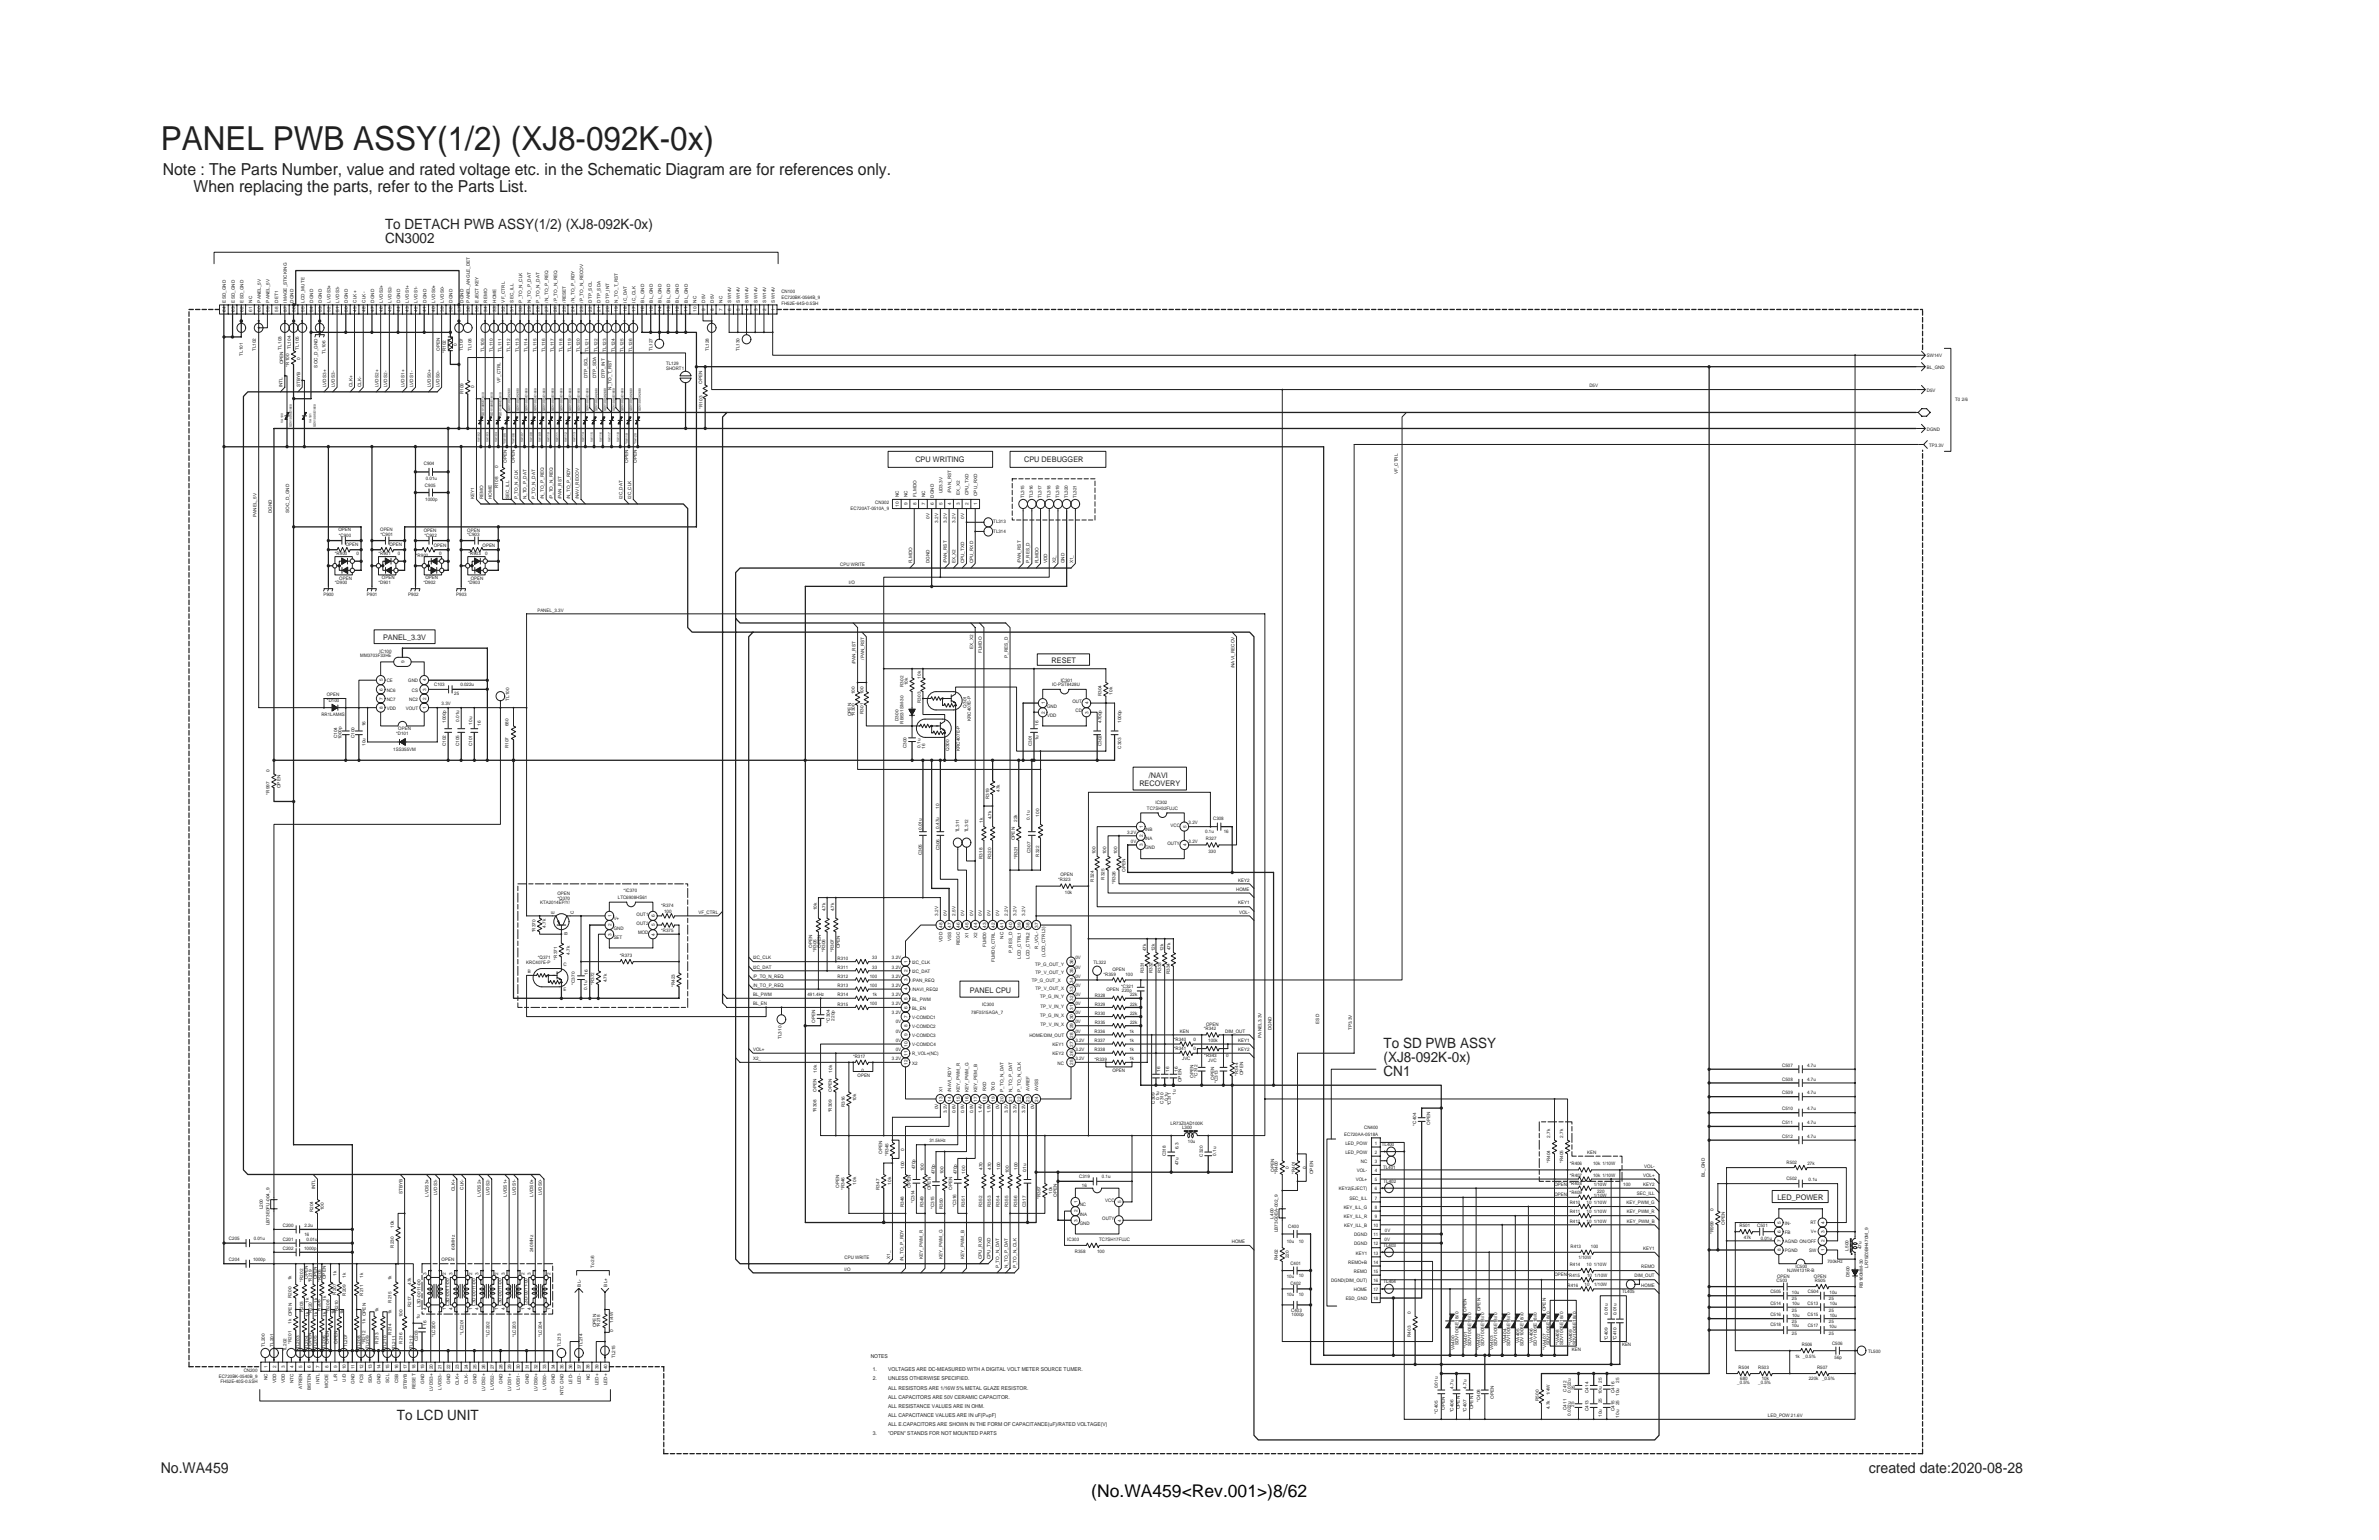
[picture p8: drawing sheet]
<svg xmlns="http://www.w3.org/2000/svg" width="432mm" height="279mm" viewBox="0 0 432 279" stroke-linecap="round" stroke-linejoin="round" font-family="sans-serif">
<defs><g id="words">
<text font-size="6" fill="#231f20" x="29.2" y="27.3">PANEL PWB ASSY(1/2) (XJ8-092K-0x)</text>
<text font-size="3.2" x="198.1" y="271.6">(No.WA459&lt;Rev.001&gt;)8/62</text>
<g font-size="3" fill="#231f20">
<text x="29.6" y="31.7">Note : The Parts Number, value and rated voltage etc. in the Schematic Diagram are for references only.</text>
<text x="35.1" y="34.8">When replacing the parts, refer to the Parts List.</text>
</g>
<g font-size="2.7" fill="#231f20">
<text x="29.2" y="267.2">No.WA459</text>
<text x="339.2" y="267.2">created date:2020-08-28</text>
</g>
<g font-size="2.6" fill="#231f20">
<text x="69.9" y="41.5">To DETACH PWB ASSY(1/2) (XJ8-092K-0x)</text>
<text x="69.9" y="44.1">CN3002</text>
<text x="251.1" y="190.1">To SD PWB ASSY</text>
<text x="251.1" y="195.3">CN1</text>
<text x="251.1" y="192.7">(XJ8-092K-0x)</text>
<text x="72.1" y="257.6">To LCD UNIT</text>
</g>
<g font-size="1.4" fill="#231f20">
<text x="166.1" y="83.8">CPU WRITING</text>
<text x="185.9" y="83.8">CPU DEBUGGER</text>
<text x="69.5" y="116.2">PANEL_3.3V</text>
<text x="190.9" y="120.3">RESET</text>
<text x="206.8" y="142.7">RECOVERY</text>
<text x="208.5" y="141.1">/NAVI</text>
<text x="176" y="180.1">PANEL CPU</text>
<text x="322.6" y="217.8">LED_POWER</text>
</g>
<g font-size="1" fill="#231f20">
<text x="158" y="246.3">NOTES</text>
<text x="158.4" y="250.5">2.</text>
<text x="158.4" y="248.8">1.</text>
<text x="161.2" y="250.5">UNLESS OTHERWISE SPECIFIED.</text>
<text x="161.2" y="248.8">VOLTAGES ARE DC-MEASURED WITH A DIGITAL VOLT METER SOURCE TUMER.</text>
<text x="161.2" y="252.1">ALL RESISTORS ARE 1/16W 5% METAL GLAZE RESISTOR.</text>
<text x="161.2" y="257.1">ALL CAPACITANCE VALUES ARE IN uF(P=pF)</text>
<text x="161.2" y="255.4">ALL RESISTANCE VALUES ARE IN OHM.</text>
<text x="161.2" y="253.8">ALL CAPACITORS ARE 50V CERAMIC CAPACITOR.</text>
<text x="158.4" y="260.4">3.</text>
<text x="161.2" y="258.8">ALL E.CAPACITORS ARE SHOWN IN THE FORM OF CAPACITANCE(uF)/RATED VOLTAGE(V)</text>
<text x="161.2" y="260.4">&quot;OPEN&quot; STANDS FOR NOT MOUNTED PARTS</text>
</g>
<g font-size=".9" fill="#231f20">
<text x="141.8" y="53.2">CN100</text>
<text x="141.8" y="55.3">FH52E-64S-0.5SH</text>
<text x="141.8" y="54.3">EC720BK-0564B_9</text>
<text x="349.7" y="64.9">SW14V</text>
<text x="120.9" y="67.1">SHORT1</text>
<text x="120.9" y="66.3">TL129</text>
<text x="288.5" y="70.3">D5V</text>
<text x="349.7" y="71.1">D5V</text>
<text x="349.7" y="66.9">BL_GND</text>
<text x="354.9" y="72.7">T0 2/6</text>
<text x="349.7" y="78.1">DGND</text>
<text x="350.1" y="81">TP3.3V</text>
<text x="76.9" y="84.4">C904</text>
<text x="77.1" y="88.4">C905</text>
<text x="77.3" y="87.2">0.01u</text>
<text x="77.2" y="90.9">1000p</text>
<text x="154.4" y="92.5">EC720AT-0510A_9</text>
<text x="158.9" y="91.4">CN302</text>
<text x="180.3" y="95">TL313</text>
<text x="60.8" y="100.8">*R900</text>
<text x="61.4" y="96.4">OPEN</text>
<text x="61.5" y="97.4">*C900</text>
<text x="62.8" y="99">OPEN</text>
<text x="64.7" y="100.8">0</text>
<text x="68.7" y="100.8">*R901</text>
<text x="69" y="96.4">OPEN</text>
<text x="69.1" y="97.3">*C901</text>
<text x="70.7" y="99">OPEN</text>
<text x="72.2" y="100.8">0</text>
<text x="75.5" y="101">*R902</text>
<text x="76.9" y="96.5">OPEN</text>
<text x="77.1" y="97.4">*C902</text>
<text x="78.7" y="99.2">OPEN</text>
<text x="79.7" y="100.8">0</text>
<text x="84.8" y="97.3">*C903</text>
<text x="84.8" y="96.5">OPEN</text>
<text x="85" y="100.8">*R903</text>
<text x="87.6" y="99.3">OPEN</text>
<text x="88.1" y="100.8">0</text>
<text x="180.3" y="96.7">TL314</text>
<text x="60.8" y="106">*D900</text>
<text x="61.6" y="105.2">OPEN</text>
<text x="68.7" y="106">*D901</text>
<text x="69.3" y="105.1">OPEN</text>
<text x="76.8" y="105.9">*D902</text>
<text x="77.2" y="105">OPEN</text>
<text x="84.9" y="106">*D903</text>
<text x="85.5" y="105.2">OPEN</text>
<text x="152.5" y="102.6">CPU WRITE</text>
<text x="154.1" y="106">I/O</text>
<text x="58.7" y="108.1">P900</text>
<text x="66.6" y="108.1">P901</text>
<text x="74.1" y="108.1">P902</text>
<text x="82.8" y="108.1">P903</text>
<text x="97.5" y="111">PANEL_3.3V</text>
<text x="65.4" y="119.2">MM3703F33HE</text>
<text x="68.9" y="118.4">IC100</text>
<text x="70.2" y="125.5">NC6</text>
<text x="70.2" y="123.8">CE</text>
<text x="74.1" y="123.8">GND</text>
<text x="74.8" y="125.5">CS</text>
<text x="78.8" y="124.4">C103</text>
<text x="83.6" y="124.5">0.022u</text>
<text x="191" y="124.5">IC-PST8428U</text>
<text x="192.5" y="123.8">IC301</text>
<text x="58.3" y="129.9">RR1LAM4S</text>
<text x="59.3" y="126.3">OPEN</text>
<text x="59.3" y="127.4">*D100</text>
<text x="70.2" y="128.8">VDD</text>
<text x="70.2" y="127.1">NC7</text>
<text x="73.6" y="128.8">VOUT</text>
<text x="74.3" y="127.1">NC2</text>
<text x="80.2" y="128">3.3V</text>
<text x="82.5" y="126.1">25</text>
<text x="190" y="130">VDD</text>
<text x="190" y="128.4">GND</text>
<text x="194.7" y="127.5">OUT</text>
<text x="195.2" y="129.2">CD</text>
<text x="71.4" y="136.3">1SS355VM</text>
<text x="71.9" y="133.4">*D101</text>
<text x="72.3" y="132.5">OPEN</text>
<text x="208.2" y="147">TC7SH32FUJC</text>
<text x="209.7" y="145.8">IC302</text>
<text x="212.5" y="150">VCC</text>
<text x="215.7" y="149.6">3.2V</text>
<text x="220.2" y="148.8">C308</text>
<text x="204.6" y="151.2">3.2V</text>
<text x="205.3" y="152.9">0V</text>
<text x="207.8" y="154.1">GND</text>
<text x="207.8" y="152.5">INA</text>
<text x="207.8" y="150.8">INB</text>
<text x="211.9" y="153.3">OUTY</text>
<text x="215.7" y="152.9">3.2V</text>
<text x="218.8" y="151.2">0.1u</text>
<text x="218.9" y="152.4">R327</text>
<text x="219.3" y="154.7">330</text>
<text x="222.1" y="151.2">16</text>
<text x="113.2" y="161.9">*IC370</text>
<text x="192.1" y="159.8">*R323</text>
<text x="192.5" y="158.9">OPEN</text>
<text x="224.4" y="161.6">HOME</text>
<text x="224.7" y="159.9">KEY2</text>
<text x="98" y="164.1">KTA2014EP/Y/</text>
<text x="101.2" y="163.3">*Q370</text>
<text x="101.2" y="162.4">OPEN</text>
<text x="111.4" y="167">V+</text>
<text x="112.1" y="163.2">LTC6908HS61</text>
<text x="115.6" y="166.2">OUT1</text>
<text x="115.6" y="167.8">OUT2</text>
<text x="120" y="164.6">*R374</text>
<text x="120.5" y="165.7">100</text>
<text x="126.8" y="165.8">VF_CTRL</text>
<text x="193.3" y="162.2">10k</text>
<text x="224.7" y="164.1">KEY1</text>
<text x="224.9" y="165.8">VOL-</text>
<text x="111.4" y="170.3">SET</text>
<text x="111.4" y="168.7">GND</text>
<text x="112.5" y="173.7">*R373</text>
<text x="115.8" y="169.5">MOD</text>
<text x="120" y="169.1">*R375</text>
<text x="95.5" y="174.9">KRC407E-P</text>
<text x="95.8" y="176.5">B</text>
<text x="97.6" y="174">*Q371</text>
<text x="102.3" y="175.3">C</text>
<text x="102.3" y="179.9">E</text>
<text x="136.7" y="179">/N_TO_P_REQ</text>
<text x="136.7" y="177.4">/P_TO_N_REQ</text>
<text x="136.7" y="175.7">I2C_DAT</text>
<text x="136.7" y="174.1">I2C_CLK</text>
<text x="152" y="177.5">R312</text>
<text x="152" y="179.1">R313</text>
<text x="152" y="175.8">R311</text>
<text x="152" y="174.1">R310</text>
<text x="157.9" y="177.4">100</text>
<text x="157.9" y="179">100</text>
<text x="158.3" y="175.7">33</text>
<text x="158.3" y="174.1">33</text>
<text x="161.9" y="175.7">3.2V</text>
<text x="161.9" y="174.1">3.2V</text>
<text x="161.9" y="179">3.2V</text>
<text x="161.9" y="177.4">3.2V</text>
<text x="165.5" y="179.9">/NAVI_REQ2</text>
<text x="165.5" y="176.5">I2C_DAT</text>
<text x="165.5" y="174.9">I2C_CLK</text>
<text x="165.5" y="178.2">/PAN_REQ</text>
<text x="187.3" y="178.2">TP_G_OUT_X</text>
<text x="187.9" y="175.2">TP_G_OUT_Y</text>
<text x="188" y="179.5">TP_V_OUT_X</text>
<text x="188" y="176.7">TP_V_OUT_Y</text>
<text x="195.2" y="177.4">0V</text>
<text x="195.2" y="179">0V</text>
<text x="195.2" y="175.7">0V</text>
<text x="195.2" y="174.1">0V</text>
<text x="198.5" y="174.9">TL322</text>
<text x="200.3" y="177.1">*R359</text>
<text x="200.8" y="179.8">OPEN</text>
<text x="201.9" y="176.2">OPEN</text>
<text x="203.5" y="179.2">*C321</text>
<text x="204.3" y="177">100</text>
<text x="136.7" y="182.4">BL_EN</text>
<text x="136.7" y="180.7">BL_PWM</text>
<text x="146.6" y="180.7">491.4Hz</text>
<text x="152" y="180.8">R314</text>
<text x="152" y="182.4">R315</text>
<text x="157.9" y="182.4">100</text>
<text x="158.4" y="180.7">1k</text>
<text x="161.9" y="180.7">3.2V</text>
<text x="161.9" y="182.4">3.2V</text>
<text x="161.9" y="184">3.2V</text>
<text x="162.6" y="185.7">0V</text>
<text x="165.5" y="184.8">V-COMDC1</text>
<text x="165.5" y="183.2">BL_EN</text>
<text x="165.5" y="181.5">BL_PWM</text>
<text x="176.3" y="184">78F0515AGA_7</text>
<text x="178.3" y="182.6">IC300</text>
<text x="188.8" y="181.1">TP_G_IN_Y</text>
<text x="188.8" y="184.4">TP_G_IN_X</text>
<text x="188.9" y="182.8">TP_V_IN_Y</text>
<text x="195.2" y="185.7">0V</text>
<text x="195.2" y="184">0V</text>
<text x="195.2" y="182.4">0V</text>
<text x="195.2" y="180.7">0V</text>
<text x="198.7" y="184.2">R330</text>
<text x="198.7" y="185.8">R335</text>
<text x="198.7" y="180.9">R328</text>
<text x="198.7" y="182.5">R329</text>
<text x="203.6" y="180">220p</text>
<text x="205.1" y="184.1">22k</text>
<text x="205.1" y="185.8">22k</text>
<text x="205.1" y="180.8">22k</text>
<text x="205.1" y="182.4">22k</text>
<text x="136.7" y="190.7">VOL+</text>
<text x="154.8" y="192">*R317</text>
<text x="162.6" y="187.3">0V</text>
<text x="162.6" y="189">0V</text>
<text x="162.6" y="190.7">0V</text>
<text x="165.5" y="188.2">V-COMDC3</text>
<text x="165.5" y="186.5">V-COMDC2</text>
<text x="165.5" y="191.5">R_VOL+(NC)</text>
<text x="165.5" y="189.8">V-COMDC4</text>
<text x="186.8" y="188.2">HOME/DIM_OUT</text>
<text x="188.9" y="186.1">TP_V_IN_X</text>
<text x="191.1" y="191.5">KEY2</text>
<text x="191.1" y="189.8">KEY1</text>
<text x="195.2" y="187.3">0V</text>
<text x="195.2" y="189">3.2V</text>
<text x="195.2" y="190.7">3.2V</text>
<text x="198.7" y="190.7">R338</text>
<text x="198.7" y="189.1">R337</text>
<text x="198.7" y="187.4">R336</text>
<text x="205" y="190.7">1k</text>
<text x="205" y="189">1k</text>
<text x="205" y="187.3">1k</text>
<text x="213.1" y="190.6">*R341</text>
<text x="213.1" y="188.9">*R340</text>
<text x="214.2" y="187.3">KEN</text>
<text x="216.6" y="190.6">0</text>
<text x="216.6" y="188.9">0</text>
<text x="218.5" y="186.9">*R342</text>
<text x="218.6" y="191.8">*R343</text>
<text x="218.9" y="186.2">OPEN</text>
<text x="219.3" y="189">100k</text>
<text x="222.4" y="187.3">DIM_OUT</text>
<text x="222.5" y="191.8">0</text>
<text x="224.7" y="189">KEY1</text>
<text x="224.7" y="190.7">KEY2</text>
<text x="136.7" y="192.3">X2_</text>
<text x="155.7" y="195.3">OPEN</text>
<text x="156.4" y="194.4">0</text>
<text x="161.9" y="192.3">3.2V</text>
<text x="165.5" y="193.1">X2</text>
<text x="192" y="193.1">NC</text>
<text x="195.2" y="192.3">3.2V</text>
<text x="198.7" y="192.4">*R339</text>
<text x="201.9" y="194.5">OPEN</text>
<text x="205" y="192.3">1k</text>
<text x="214.6" y="192.3">JVC</text>
<text x="219.3" y="192.7">JVC</text>
<text x="323.5" y="193.6">C507</text>
<text x="323.5" y="196">C508</text>
<text x="328" y="193.6">4.7u</text>
<text x="328" y="196">4.7u</text>
<text x="323.5" y="203.9">C511</text>
<text x="323.5" y="198.5">C509</text>
<text x="323.5" y="201.4">C510</text>
<text x="328" y="203.9">4.7u</text>
<text x="328" y="198.5">4.7u</text>
<text x="328" y="201.4">4.7u</text>
<text x="168.7" y="207.3">31.5kHz</text>
<text x="212.5" y="204">LR73Z0AD100K</text>
<text x="214.6" y="204.8">L300</text>
<text x="215.6" y="207.4">10u</text>
<text x="244" y="206">EC720AA-0518A</text>
<text x="244.2" y="209.3">LED_POW</text>
<text x="244.2" y="207.7">LED_POW</text>
<text x="247.6" y="204.8">CN400</text>
<text x="249.5" y="209.3">2</text>
<text x="249.5" y="207.7">1</text>
<text x="250.8" y="208">TL400</text>
<text x="288.1" y="209.3">KEN</text>
<text x="323.5" y="206.4">C512</text>
<text x="328" y="206.4">4.7u</text>
<text x="195.9" y="213.7">C319</text>
<text x="196.4" y="215.4">16</text>
<text x="200" y="213.8">0.1u</text>
<text x="243" y="216">KEY2(EJECT)</text>
<text x="246.1" y="214.3">VOL+</text>
<text x="246.3" y="212.7">VOL-</text>
<text x="247" y="211">NC</text>
<text x="249.5" y="216">6</text>
<text x="249.5" y="214.3">5</text>
<text x="249.5" y="212.7">4</text>
<text x="249.5" y="211">3</text>
<text x="251" y="212">TL401</text>
<text x="251.1" y="214.5">TL402</text>
<text x="282.1" y="215.3">OPEN</text>
<text x="284.9" y="215">*R408</text>
<text x="284.9" y="211.4">*R406</text>
<text x="284.9" y="213.5">*R407</text>
<text x="289.1" y="211.4">10k 1/10W</text>
<text x="289.1" y="213.5">10k 1/10W</text>
<text x="289.3" y="215.2">1/10W</text>
<text x="294.6" y="215.2">100</text>
<text x="298.2" y="213.5">VOL+</text>
<text x="298.3" y="215.2">KEY2</text>
<text x="298.4" y="211.8">VOL-</text>
<text x="324.2" y="214.1">C502</text>
<text x="324.3" y="211.2">R502</text>
<text x="328.1" y="211.3">27k</text>
<text x="328.3" y="214.3">0.1u</text>
<text x="196" y="220.5">INA</text>
<text x="196" y="218.9">NC</text>
<text x="200.1" y="221.4">OUTY</text>
<text x="200.6" y="218.1">VCC</text>
<text x="243.9" y="219.3">KEY_ILL_G</text>
<text x="243.9" y="221">KEY_ILL_R</text>
<text x="244.9" y="217.6">SEC_ILL</text>
<text x="249.5" y="221">9</text>
<text x="249.5" y="219.3">8</text>
<text x="249.5" y="217.6">7</text>
<text x="282.1" y="216.9">OPEN</text>
<text x="284.9" y="216.6">*R409</text>
<text x="284.9" y="220.1">R411</text>
<text x="284.9" y="221.8">R412</text>
<text x="284.9" y="218.5">R410</text>
<text x="288" y="220.1">10</text>
<text x="288" y="221.8">10</text>
<text x="288" y="218.5">10</text>
<text x="289.3" y="220.1">1/10W</text>
<text x="289.3" y="221.8">1/10W</text>
<text x="289.3" y="218.5">1/10W</text>
<text x="289.3" y="217.1">1/10W</text>
<text x="289.9" y="216.4">220</text>
<text x="295.2" y="218.5">KEY_PWM_G</text>
<text x="295.3" y="220.1">KEY_PWM_R</text>
<text x="295.3" y="221.8">KEY_PWM_B</text>
<text x="297.1" y="216.8">SEC_ILL</text>
<text x="41.6" y="225">C205</text>
<text x="46.1" y="225">0.01u</text>
<text x="51.3" y="222.6">C200</text>
<text x="51.3" y="226.8">C202</text>
<text x="51.3" y="225.1">C201</text>
<text x="55.2" y="226.8">1000p</text>
<text x="55.3" y="224.3">16</text>
<text x="55.3" y="222.6">2.2u</text>
<text x="55.6" y="225.1">0.01u</text>
<text x="193.7" y="225.1">IC303</text>
<text x="195.1" y="227.3">R358</text>
<text x="196" y="222.2">GND</text>
<text x="199.1" y="227.4">100</text>
<text x="199.5" y="225.1">TC7SH17FUJC</text>
<text x="223.6" y="225.5">HOME</text>
<text x="233.6" y="225.6">10u</text>
<text x="233.8" y="222.8">C400</text>
<text x="235.7" y="225.5">10</text>
<text x="244" y="222.6">KEY_ILL_B</text>
<text x="245.8" y="224.3">DGND</text>
<text x="245.8" y="225.9">DGND</text>
<text x="246.1" y="227.6">KEY1</text>
<text x="249.3" y="227.6">13</text>
<text x="249.3" y="225.9">12</text>
<text x="249.3" y="224.3">11</text>
<text x="249.3" y="222.6">10</text>
<text x="251.1" y="226.2">TL403</text>
<text x="251.3" y="225.1">0V</text>
<text x="251.4" y="223.5">0V</text>
<text x="285" y="226.4">R413</text>
<text x="288.8" y="226.5">100</text>
<text x="298.3" y="226.8">KEY1</text>
<text x="315.8" y="222.6">R501</text>
<text x="316.5" y="224.8">47k</text>
<text x="319" y="222.6">C501</text>
<text x="319.6" y="225">0.01u</text>
<text x="324" y="227.2">PGND</text>
<text x="324" y="225.5">AGND ON/OFF</text>
<text x="324" y="223.9">FB</text>
<text x="324" y="222.2">IN-</text>
<text x="328.4" y="227.1">SW</text>
<text x="328.6" y="222.1">RT</text>
<text x="328.7" y="223.8">V+</text>
<text x="41.6" y="228.7">C204</text>
<text x="45.9" y="228.7">1000p</text>
<text x="80.2" y="228.9">OPEN</text>
<text x="153.3" y="228.4">CPU WRITE</text>
<text x="153.3" y="230.5">I/O</text>
<text x="233.6" y="231.8">10u</text>
<text x="234.2" y="229.4">C401</text>
<text x="234.2" y="233.2">C402</text>
<text x="235.7" y="231.8">10</text>
<text x="241.6" y="232.6">DGND(DIM_OUT)</text>
<text x="244.7" y="229.3">REMO+B</text>
<text x="245.7" y="230.9">REMO</text>
<text x="249.3" y="232.6">16</text>
<text x="249.3" y="230.9">15</text>
<text x="249.3" y="229.3">14</text>
<text x="251.1" y="232.9">TL404</text>
<text x="282.1" y="231.5">OPEN*R415</text>
<text x="284.5" y="233.4">R416</text>
<text x="284.9" y="229.7">R414</text>
<text x="286.5" y="228.4">1/10W</text>
<text x="287.6" y="233.4">10</text>
<text x="288" y="229.7">10</text>
<text x="288.1" y="231.7">10</text>
<text x="289.3" y="229.7">1/10W</text>
<text x="289.3" y="233.4">1/10W</text>
<text x="289.4" y="231.7">1/10W</text>
<text x="296.7" y="231.8">DIM_OUT</text>
<text x="297.9" y="233.4">HOME</text>
<text x="297.9" y="230.1">REMO</text>
<text x="322.5" y="232.6">C503</text>
<text x="322.6" y="231.9">OPEN</text>
<text x="324.4" y="230.7">NJW4131R-B</text>
<text x="325.9" y="230">IC500</text>
<text x="329.2" y="231.9">OPEN</text>
<text x="329.4" y="232.6">R505</text>
<text x="331.7" y="229.2">700kHz</text>
<text x="233.6" y="235.1">10u</text>
<text x="234.4" y="238">C403</text>
<text x="234.4" y="238.8">1000p</text>
<text x="235.7" y="235.1">10</text>
<text x="244.2" y="235.9">ESD_GND</text>
<text x="245.7" y="234.2">HOME</text>
<text x="249.3" y="235.9">18</text>
<text x="249.3" y="234.2">17</text>
<text x="294.4" y="234.7">TL405</text>
<text x="321.3" y="238.8">C516</text>
<text x="321.3" y="236.7">C514</text>
<text x="321.3" y="234.7">C505</text>
<text x="325.2" y="238">25</text>
<text x="325.2" y="235.9">25</text>
<text x="325.2" y="234.7">10u</text>
<text x="325.3" y="238.9">10u</text>
<text x="325.3" y="236.8">10u</text>
<text x="328.1" y="236.7">C513</text>
<text x="328.1" y="238.8">C515</text>
<text x="328.1" y="234.7">C504</text>
<text x="332" y="235.9">25</text>
<text x="332" y="238">25</text>
<text x="332.1" y="234.7">10u</text>
<text x="332.1" y="238.9">10u</text>
<text x="332.1" y="236.8">10u</text>
<text x="285.3" y="245.1">KEN</text>
<text x="294.4" y="244.2">KEN</text>
<text x="321.3" y="240.5">C518</text>
<text x="325.2" y="240.8">10u</text>
<text x="325.2" y="242.1">25</text>
<text x="325.2" y="240.1">25</text>
<text x="327" y="244.2">R506</text>
<text x="328.1" y="240.8">C517</text>
<text x="332" y="240.1">25</text>
<text x="332" y="242.1">25</text>
<text x="332" y="240.9">10u</text>
<text x="332.5" y="244">C506</text>
<text x="339.1" y="245.5">TL500</text>
<text x="39.7" y="250">EC720BK-0540B_9</text>
<text x="40" y="250.9">FH52E-40S-0.5SH</text>
<text x="44.2" y="249">CN200</text>
<text x="315.3" y="251">_0.5%</text>
<text x="315.6" y="248.4">R504</text>
<text x="315.9" y="250.4">680</text>
<text x="319.1" y="251">_0.5%</text>
<text x="319.1" y="248.4">R503</text>
<text x="319.8" y="250.4">10k</text>
<text x="325.8" y="246.4">1k _0.5%</text>
<text x="328.3" y="250.4">220k</text>
<text x="329.8" y="248.4">R507</text>
<text x="330.7" y="250.4">_0.5%</text>
<text x="333" y="246.5">56p</text>
<text x="320.9" y="257.1">LED_POW 21.6V</text>
</g>
<g font-size=".8" fill="#231f20">
<text x="41" y="56.6" transform="rotate(-90 41 56.6)">64</text>
<text x="41" y="54.9" transform="rotate(-90 41 54.9)">ESD_GND</text>
<text x="42.6" y="54.9" transform="rotate(-90 42.6 54.9)">ESD_GND</text>
<text x="42.6" y="56.6" transform="rotate(-90 42.6 56.6)">63</text>
<text x="44.2" y="54.9" transform="rotate(-90 44.2 54.9)">ESD_GND</text>
<text x="44.2" y="56.6" transform="rotate(-90 44.2 56.6)">62</text>
<text x="45.8" y="56.6" transform="rotate(-90 45.8 56.6)">61</text>
<text x="45.8" y="54.9" transform="rotate(-90 45.8 54.9)">NC</text>
<text x="47.3" y="54.9" transform="rotate(-90 47.3 54.9)">PANEL_5V</text>
<text x="47.3" y="56.6" transform="rotate(-90 47.3 56.6)">60</text>
<text x="48.9" y="54.9" transform="rotate(-90 48.9 54.9)">PANEL_5V</text>
<text x="48.9" y="56.6" transform="rotate(-90 48.9 56.6)">59</text>
<text x="50.5" y="56.6" transform="rotate(-90 50.5 56.6)">58</text>
<text x="50.5" y="54.9" transform="rotate(-90 50.5 54.9)">DET1</text>
<text x="52.1" y="56.6" transform="rotate(-90 52.1 56.6)">57</text>
<text x="52.1" y="54.9" transform="rotate(-90 52.1 54.9)">IMAGE_STICKING</text>
<text x="53.3" y="54.9" transform="rotate(-90 53.3 54.9)">DGND</text>
<text x="53.7" y="56.6" transform="rotate(-90 53.7 56.6)">56</text>
<text x="55.2" y="56.6" transform="rotate(-90 55.2 56.6)">55</text>
<text x="55.2" y="54.9" transform="rotate(-90 55.2 54.9)">LCD_MUTE</text>
<text x="56.8" y="54.9" transform="rotate(-90 56.8 54.9)">DGND</text>
<text x="56.8" y="56.6" transform="rotate(-90 56.8 56.6)">54</text>
<text x="58.4" y="54.9" transform="rotate(-90 58.4 54.9)">DGND</text>
<text x="58.4" y="56.6" transform="rotate(-90 58.4 56.6)">53</text>
<text x="60" y="54.9" transform="rotate(-90 60 54.9)">LVDS3+</text>
<text x="60" y="56.6" transform="rotate(-90 60 56.6)">52</text>
<text x="61.6" y="54.9" transform="rotate(-90 61.6 54.9)">LVDS3-</text>
<text x="61.6" y="56.6" transform="rotate(-90 61.6 56.6)">51</text>
<text x="63.2" y="56.6" transform="rotate(-90 63.2 56.6)">50</text>
<text x="63.2" y="54.9" transform="rotate(-90 63.2 54.9)">DGND</text>
<text x="64.7" y="56.6" transform="rotate(-90 64.7 56.6)">49</text>
<text x="64.7" y="54.9" transform="rotate(-90 64.7 54.9)">CLK+</text>
<text x="66.3" y="56.6" transform="rotate(-90 66.3 56.6)">48</text>
<text x="66.3" y="54.9" transform="rotate(-90 66.3 54.9)">CLK-</text>
<text x="67.9" y="54.9" transform="rotate(-90 67.9 54.9)">DGND</text>
<text x="67.9" y="56.6" transform="rotate(-90 67.9 56.6)">47</text>
<text x="69.5" y="54.9" transform="rotate(-90 69.5 54.9)">LVDS2+</text>
<text x="69.5" y="56.6" transform="rotate(-90 69.5 56.6)">46</text>
<text x="71.1" y="56.6" transform="rotate(-90 71.1 56.6)">45</text>
<text x="71.1" y="54.9" transform="rotate(-90 71.1 54.9)">LVDS2-</text>
<text x="72.6" y="56.6" transform="rotate(-90 72.6 56.6)">44</text>
<text x="72.6" y="54.9" transform="rotate(-90 72.6 54.9)">DGND</text>
<text x="74.2" y="56.6" transform="rotate(-90 74.2 56.6)">43</text>
<text x="74.2" y="54.9" transform="rotate(-90 74.2 54.9)">LVDS1+</text>
<text x="75.8" y="56.6" transform="rotate(-90 75.8 56.6)">42</text>
<text x="75.8" y="54.9" transform="rotate(-90 75.8 54.9)">LVDS1-</text>
<text x="77.4" y="56.6" transform="rotate(-90 77.4 56.6)">41</text>
<text x="77.4" y="54.9" transform="rotate(-90 77.4 54.9)">DGND</text>
<text x="79" y="56.6" transform="rotate(-90 79 56.6)">40</text>
<text x="79" y="54.9" transform="rotate(-90 79 54.9)">LVDS0+</text>
<text x="80.5" y="56.6" transform="rotate(-90 80.5 56.6)">39</text>
<text x="80.5" y="54.9" transform="rotate(-90 80.5 54.9)">LVDS0-</text>
<text x="82.1" y="56.6" transform="rotate(-90 82.1 56.6)">38</text>
<text x="82.1" y="54.9" transform="rotate(-90 82.1 54.9)">DGND</text>
<text x="83.7" y="56.6" transform="rotate(-90 83.7 56.6)">37</text>
<text x="84.1" y="54.9" transform="rotate(-90 84.1 54.9)">DGND</text>
<text x="85.3" y="56.6" transform="rotate(-90 85.3 56.6)">36</text>
<text x="85.3" y="54.9" transform="rotate(-90 85.3 54.9)">PANEL_ANGLE_DET</text>
<text x="86.9" y="56.6" transform="rotate(-90 86.9 56.6)">35</text>
<text x="86.9" y="54.9" transform="rotate(-90 86.9 54.9)">EJECT KEY</text>
<text x="88.4" y="56.6" transform="rotate(-90 88.4 56.6)">34</text>
<text x="88.4" y="54.9" transform="rotate(-90 88.4 54.9)">REMO</text>
<text x="90" y="56.6" transform="rotate(-90 90 56.6)">33</text>
<text x="90" y="54.9" transform="rotate(-90 90 54.9)">HOME</text>
<text x="91.6" y="56.6" transform="rotate(-90 91.6 56.6)">32</text>
<text x="91.6" y="54.9" transform="rotate(-90 91.6 54.9)">VF_CTRL</text>
<text x="93.2" y="56.6" transform="rotate(-90 93.2 56.6)">31</text>
<text x="93.2" y="54.9" transform="rotate(-90 93.2 54.9)">SEC_ILL</text>
<text x="94.8" y="56.6" transform="rotate(-90 94.8 56.6)">30</text>
<text x="94.8" y="54.9" transform="rotate(-90 94.8 54.9)">P_TO_N_CLK</text>
<text x="96.4" y="56.6" transform="rotate(-90 96.4 56.6)">29</text>
<text x="96.4" y="54.9" transform="rotate(-90 96.4 54.9)">N_TO_P_DAT</text>
<text x="97.9" y="56.6" transform="rotate(-90 97.9 56.6)">28</text>
<text x="97.9" y="54.9" transform="rotate(-90 97.9 54.9)">P_TO_N_DAT</text>
<text x="99.5" y="56.6" transform="rotate(-90 99.5 56.6)">27</text>
<text x="99.5" y="54.9" transform="rotate(-90 99.5 54.9)">/N_TO_P_REQ</text>
<text x="101.1" y="56.6" transform="rotate(-90 101.1 56.6)">26</text>
<text x="101.1" y="54.9" transform="rotate(-90 101.1 54.9)">/P_TO_N_REQ</text>
<text x="102.7" y="56.6" transform="rotate(-90 102.7 56.6)">25</text>
<text x="102.7" y="54.9" transform="rotate(-90 102.7 54.9)">/RESET</text>
<text x="104.3" y="56.6" transform="rotate(-90 104.3 56.6)">24</text>
<text x="104.3" y="54.9" transform="rotate(-90 104.3 54.9)">/N_TO_P_RDY</text>
<text x="105.8" y="56.6" transform="rotate(-90 105.8 56.6)">23</text>
<text x="105.8" y="54.9" transform="rotate(-90 105.8 54.9)">/P_TO_N_RECOV</text>
<text x="107.4" y="56.6" transform="rotate(-90 107.4 56.6)">22</text>
<text x="107.4" y="54.9" transform="rotate(-90 107.4 54.9)">DTP_SCL</text>
<text x="109" y="56.6" transform="rotate(-90 109 56.6)">21</text>
<text x="109" y="54.9" transform="rotate(-90 109 54.9)">DTP_SDA</text>
<text x="110.6" y="56.6" transform="rotate(-90 110.6 56.6)">20</text>
<text x="110.6" y="54.9" transform="rotate(-90 110.6 54.9)">DTP_INT</text>
<text x="112.2" y="56.6" transform="rotate(-90 112.2 56.6)">19</text>
<text x="112.2" y="54.9" transform="rotate(-90 112.2 54.9)">N_TO_T_RST</text>
<text x="113.7" y="56.6" transform="rotate(-90 113.7 56.6)">18</text>
<text x="113.7" y="54.9" transform="rotate(-90 113.7 54.9)">IC_DAT</text>
<text x="115.3" y="56.6" transform="rotate(-90 115.3 56.6)">17</text>
<text x="115.3" y="54.9" transform="rotate(-90 115.3 54.9)">IC_CLK</text>
<text x="116.9" y="56.6" transform="rotate(-90 116.9 56.6)">16</text>
<text x="116.9" y="54.9" transform="rotate(-90 116.9 54.9)">BL_GND</text>
<text x="118.5" y="56.6" transform="rotate(-90 118.5 56.6)">15</text>
<text x="118.5" y="54.9" transform="rotate(-90 118.5 54.9)">BL_GND</text>
<text x="120.1" y="56.6" transform="rotate(-90 120.1 56.6)">14</text>
<text x="120.1" y="54.9" transform="rotate(-90 120.1 54.9)">BL_GND</text>
<text x="121.7" y="56.6" transform="rotate(-90 121.7 56.6)">13</text>
<text x="121.7" y="54.9" transform="rotate(-90 121.7 54.9)">BL_GND</text>
<text x="123.2" y="56.6" transform="rotate(-90 123.2 56.6)">12</text>
<text x="123.2" y="54.9" transform="rotate(-90 123.2 54.9)">BL_GND</text>
<text x="124.8" y="56.6" transform="rotate(-90 124.8 56.6)">11</text>
<text x="124.8" y="54.9" transform="rotate(-90 124.8 54.9)">BL_GND</text>
<text x="126.4" y="56.6" transform="rotate(-90 126.4 56.6)">10</text>
<text x="126.4" y="54.9" transform="rotate(-90 126.4 54.9)">NC</text>
<text x="128" y="56.4" transform="rotate(-90 128 56.4)">9</text>
<text x="128" y="54.9" transform="rotate(-90 128 54.9)">D5V</text>
<text x="129.6" y="56.4" transform="rotate(-90 129.6 56.4)">8</text>
<text x="129.6" y="54.9" transform="rotate(-90 129.6 54.9)">D5V</text>
<text x="131.1" y="56.4" transform="rotate(-90 131.1 56.4)">7</text>
<text x="131.1" y="54.9" transform="rotate(-90 131.1 54.9)">NC</text>
<text x="132.7" y="56.4" transform="rotate(-90 132.7 56.4)">6</text>
<text x="132.7" y="54.9" transform="rotate(-90 132.7 54.9)">SW14V</text>
<text x="134.3" y="56.4" transform="rotate(-90 134.3 56.4)">5</text>
<text x="134.3" y="54.9" transform="rotate(-90 134.3 54.9)">SW14V</text>
<text x="135.9" y="56.4" transform="rotate(-90 135.9 56.4)">4</text>
<text x="135.9" y="54.9" transform="rotate(-90 135.9 54.9)">SW14V</text>
<text x="137.5" y="56.4" transform="rotate(-90 137.5 56.4)">3</text>
<text x="137.5" y="54.9" transform="rotate(-90 137.5 54.9)">SW14V</text>
<text x="139" y="56.4" transform="rotate(-90 139 56.4)">2</text>
<text x="139" y="54.9" transform="rotate(-90 139 54.9)">SW14V</text>
<text x="140.6" y="56.4" transform="rotate(-90 140.6 56.4)">1</text>
<text x="140.6" y="54.9" transform="rotate(-90 140.6 54.9)">SW14V</text>
<text x="44.1" y="64.6" transform="rotate(-90 44.1 64.6)">TL101</text>
<text x="46.5" y="63.7" transform="rotate(-90 46.5 63.7)">TL102</text>
<text x="51.1" y="63.4" transform="rotate(-90 51.1 63.4)">TL103</text>
<text x="52.8" y="63.3" transform="rotate(-90 52.8 63.3)">TL104</text>
<text x="54.3" y="63.4" transform="rotate(-90 54.3 63.4)">TL105</text>
<text x="54.5" y="65.3" transform="rotate(-90 54.5 65.3)">0</text>
<text x="59.1" y="64.2" transform="rotate(-90 59.1 64.2)">TL106</text>
<text x="79.9" y="63.6" transform="rotate(-90 79.9 63.6)">OPEN</text>
<text x="80.9" y="64" transform="rotate(-90 80.9 64)">*R102</text>
<text x="82.9" y="62.8" transform="rotate(-90 82.9 62.8)">0</text>
<text x="84" y="63.7" transform="rotate(-90 84 63.7)">TL107</text>
<text x="85.6" y="63.7" transform="rotate(-90 85.6 63.7)">TL108</text>
<text x="87.9" y="63.8" transform="rotate(-90 87.9 63.8)">TL109</text>
<text x="89.4" y="63.8" transform="rotate(-90 89.4 63.8)">TL110</text>
<text x="91" y="63.8" transform="rotate(-90 91 63.8)">TL111</text>
<text x="92.6" y="63.8" transform="rotate(-90 92.6 63.8)">TL112</text>
<text x="94.2" y="63.8" transform="rotate(-90 94.2 63.8)">TL113</text>
<text x="95.8" y="63.8" transform="rotate(-90 95.8 63.8)">TL114</text>
<text x="97.4" y="63.8" transform="rotate(-90 97.4 63.8)">TL115</text>
<text x="98.9" y="63.8" transform="rotate(-90 98.9 63.8)">TL116</text>
<text x="100.5" y="63.8" transform="rotate(-90 100.5 63.8)">TL117</text>
<text x="102.1" y="63.8" transform="rotate(-90 102.1 63.8)">TL118</text>
<text x="103.7" y="63.8" transform="rotate(-90 103.7 63.8)">TL119</text>
<text x="105.3" y="63.8" transform="rotate(-90 105.3 63.8)">TL120</text>
<text x="106.8" y="63.8" transform="rotate(-90 106.8 63.8)">TL121</text>
<text x="108.4" y="63.8" transform="rotate(-90 108.4 63.8)">TL122</text>
<text x="110" y="63.8" transform="rotate(-90 110 63.8)">TL123</text>
<text x="111.6" y="63.8" transform="rotate(-90 111.6 63.8)">TL124</text>
<text x="113.2" y="63.8" transform="rotate(-90 113.2 63.8)">TL125</text>
<text x="114.7" y="63.8" transform="rotate(-90 114.7 63.8)">TL126</text>
<text x="118.4" y="63.7" transform="rotate(-90 118.4 63.7)">TL127</text>
<text x="128.7" y="63.7" transform="rotate(-90 128.7 63.7)">TL128</text>
<text x="134.2" y="63.7" transform="rotate(-90 134.2 63.7)">TL130</text>
<text x="51.3" y="70.3" transform="rotate(-90 51.3 70.3)">INTL</text>
<text x="51.4" y="66.1" transform="rotate(-90 51.4 66.1)">OPEN</text>
<text x="52.5" y="66.5" transform="rotate(-90 52.5 66.5)">*R100</text>
<text x="54.5" y="70.3" transform="rotate(-90 54.5 70.3)">STBYB</text>
<text x="57.6" y="66.7" transform="rotate(-90 57.6 66.7)">SOC_D_GND</text>
<text x="59.2" y="70.3" transform="rotate(-90 59.2 70.3)">LVDS3+</text>
<text x="60.8" y="70.3" transform="rotate(-90 60.8 70.3)">LVDS3-</text>
<text x="64" y="70.3" transform="rotate(-90 64 70.3)">CLK+</text>
<text x="65.5" y="70.3" transform="rotate(-90 65.5 70.3)">CLK-</text>
<text x="68.7" y="70.3" transform="rotate(-90 68.7 70.3)">LVDS2+</text>
<text x="70.3" y="70.3" transform="rotate(-90 70.3 70.3)">LVDS2-</text>
<text x="73.4" y="70.3" transform="rotate(-90 73.4 70.3)">LVDS1+</text>
<text x="75" y="70.3" transform="rotate(-90 75 70.3)">LVDS1-</text>
<text x="78.2" y="70.3" transform="rotate(-90 78.2 70.3)">LVDS0+</text>
<text x="79.8" y="70.3" transform="rotate(-90 79.8 70.3)">LVDS0-</text>
<text x="84.1" y="71.5" transform="rotate(-90 84.1 71.5)">R109</text>
<text x="86.1" y="70.3" transform="rotate(-90 86.1 70.3)">0</text>
<text x="90.8" y="69.4" transform="rotate(-90 90.8 69.4)">VF_CTRL</text>
<text x="106.6" y="68.6" transform="rotate(-90 106.6 68.6)">DTP_SCL</text>
<text x="108.2" y="68.6" transform="rotate(-90 108.2 68.6)">DTP_SDA</text>
<text x="109.8" y="68.6" transform="rotate(-90 109.8 68.6)">DTP_INT</text>
<text x="111" y="70.7" transform="rotate(-90 111 70.7)">N_TO_T_RST</text>
<text x="127.5" y="69.7" transform="rotate(-90 127.5 69.7)">OPEN</text>
<text x="127.5" y="74.2" transform="rotate(-90 127.5 74.2)">*R103</text>
<text x="92" y="84" transform="rotate(-90 92 84)">OPEN</text>
<text x="93.5" y="84" transform="rotate(-90 93.5 84)">OPEN</text>
<text x="114" y="84" transform="rotate(-90 114 84)">OPEN</text>
<text x="115.6" y="84" transform="rotate(-90 115.6 84)">OPEN</text>
<text x="90.4" y="88.5" transform="rotate(-90 90.4 88.5)">R108</text>
<text x="90.4" y="84.9" transform="rotate(-90 90.4 84.9)">0</text>
<text x="171.1" y="89.5" transform="rotate(-90 171.1 89.5)">UD3.3V</text>
<text x="172.6" y="89.4" transform="rotate(-90 172.6 89.4)">/PAN_RST</text>
<text x="174.2" y="89.8" transform="rotate(-90 174.2 89.8)">EX_X2</text>
<text x="175.8" y="89.9" transform="rotate(-90 175.8 89.9)">CPU_TXD</text>
<text x="177.4" y="90" transform="rotate(-90 177.4 90)">CPU_RXD</text>
<text x="253.7" y="86.1" transform="rotate(-90 253.7 86.1)">VF_CTRL</text>
<text x="46.6" y="93.8" transform="rotate(-90 46.6 93.8)">PANEL_5V</text>
<text x="49.3" y="93.1" transform="rotate(-90 49.3 93.1)">DGND</text>
<text x="52.5" y="93.1" transform="rotate(-90 52.5 93.1)">SOC_D_GND</text>
<text x="86.1" y="90.6" transform="rotate(-90 86.1 90.6)">KEY1</text>
<text x="87.7" y="90.6" transform="rotate(-90 87.7 90.6)">REMO</text>
<text x="89.2" y="90.6" transform="rotate(-90 89.2 90.6)">HOME</text>
<text x="92.4" y="90.6" transform="rotate(-90 92.4 90.6)">SEC_ILL</text>
<text x="94" y="90.6" transform="rotate(-90 94 90.6)">P_TO_N_CLK</text>
<text x="95.6" y="90.6" transform="rotate(-90 95.6 90.6)">N_TO_P_DAT</text>
<text x="97.2" y="90.6" transform="rotate(-90 97.2 90.6)">P_TO_N_DAT</text>
<text x="98.7" y="90.6" transform="rotate(-90 98.7 90.6)">/N_TO_P_REQ</text>
<text x="100.3" y="90.6" transform="rotate(-90 100.3 90.6)">/P_TO_N_REQ</text>
<text x="101.9" y="90.6" transform="rotate(-90 101.9 90.6)">/PAN_RST</text>
<text x="103.5" y="90.6" transform="rotate(-90 103.5 90.6)">/N_TO_P_RDY</text>
<text x="105.1" y="90.6" transform="rotate(-90 105.1 90.6)">/NAVI_RECOV</text>
<text x="113" y="90.6" transform="rotate(-90 113 90.6)">I2C_DAT</text>
<text x="114.5" y="90.6" transform="rotate(-90 114.5 90.6)">I2C_CLK</text>
<text x="163.2" y="91.9" transform="rotate(-90 163.2 91.9)">10</text>
<text x="163.2" y="90.3" transform="rotate(-90 163.2 90.3)">NC</text>
<text x="164.7" y="91.7" transform="rotate(-90 164.7 91.7)">9</text>
<text x="164.7" y="90.3" transform="rotate(-90 164.7 90.3)">NC</text>
<text x="166.3" y="91.7" transform="rotate(-90 166.3 91.7)">8</text>
<text x="166.3" y="90.1" transform="rotate(-90 166.3 90.1)">FLMDO</text>
<text x="167.9" y="91.7" transform="rotate(-90 167.9 91.7)">7</text>
<text x="167.9" y="90.3" transform="rotate(-90 167.9 90.3)">NC</text>
<text x="168.7" y="94.1" transform="rotate(-90 168.7 94.1)">0V</text>
<text x="169.5" y="91.7" transform="rotate(-90 169.5 91.7)">6</text>
<text x="169.5" y="90.3" transform="rotate(-90 169.5 90.3)">DGND</text>
<text x="170.3" y="94.8" transform="rotate(-90 170.3 94.8)">3.2V</text>
<text x="171.1" y="91.7" transform="rotate(-90 171.1 91.7)">5</text>
<text x="171.9" y="94.8" transform="rotate(-90 171.9 94.8)">3.2V</text>
<text x="172.6" y="91.7" transform="rotate(-90 172.6 91.7)">4</text>
<text x="173.4" y="94.8" transform="rotate(-90 173.4 94.8)">3.2V</text>
<text x="174.2" y="91.7" transform="rotate(-90 174.2 91.7)">3</text>
<text x="175" y="94.1" transform="rotate(-90 175 94.1)">0V</text>
<text x="175.8" y="91.7" transform="rotate(-90 175.8 91.7)">2</text>
<text x="177.4" y="91.7" transform="rotate(-90 177.4 91.7)">1</text>
<text x="185.9" y="90.4" transform="rotate(-90 185.9 90.4)">TL315</text>
<text x="187.5" y="90.4" transform="rotate(-90 187.5 90.4)">TL316</text>
<text x="189.1" y="90.4" transform="rotate(-90 189.1 90.4)">TL317</text>
<text x="190.6" y="90.4" transform="rotate(-90 190.6 90.4)">TL318</text>
<text x="192.2" y="90.4" transform="rotate(-90 192.2 90.4)">TL319</text>
<text x="193.8" y="90.4" transform="rotate(-90 193.8 90.4)">TL320</text>
<text x="195.4" y="90.4" transform="rotate(-90 195.4 90.4)">TL321</text>
<text x="165.5" y="102.2" transform="rotate(-90 165.5 102.2)">FLMDO</text>
<text x="168.7" y="102.2" transform="rotate(-90 168.7 102.2)">DGND</text>
<text x="171.9" y="102.2" transform="rotate(-90 171.9 102.2)">/PAN_RST</text>
<text x="173.4" y="102.2" transform="rotate(-90 173.4 102.2)">EX_X2</text>
<text x="175" y="102.2" transform="rotate(-90 175 102.2)">CPU_TXD</text>
<text x="176.6" y="102.2" transform="rotate(-90 176.6 102.2)">CPU_RXD</text>
<text x="185.3" y="102.2" transform="rotate(-90 185.3 102.2)">/PAN_RST</text>
<text x="186.9" y="102.2" transform="rotate(-90 186.9 102.2)">P_RES_D</text>
<text x="188.5" y="102.2" transform="rotate(-90 188.5 102.2)">FLMDO</text>
<text x="190" y="102.2" transform="rotate(-90 190 102.2)">VDD</text>
<text x="191.6" y="102.2" transform="rotate(-90 191.6 102.2)">X2_</text>
<text x="193.2" y="102.2" transform="rotate(-90 193.2 102.2)">GND</text>
<text x="194.8" y="102.2" transform="rotate(-90 194.8 102.2)">X1_</text>
<text x="156.8" y="119.7" transform="rotate(-90 156.8 119.7)">/PAN_RST</text>
<text x="176.6" y="117.7" transform="rotate(-90 176.6 117.7)">EX_X2</text>
<text x="178.2" y="118.5" transform="rotate(-90 178.2 118.5)">FLMDO</text>
<text x="182.9" y="119.4" transform="rotate(-90 182.9 119.4)">P_RES_D</text>
<text x="69.5" y="125.3" transform="rotate(-90 69.5 125.3)">6</text>
<text x="69.5" y="123.6" transform="rotate(-90 69.5 123.6)">5</text>
<text x="73.4" y="120.3" transform="rotate(-90 73.4 120.3)">9</text>
<text x="77.4" y="125.3" transform="rotate(-90 77.4 125.3)">3</text>
<text x="77.4" y="123.6" transform="rotate(-90 77.4 123.6)">4</text>
<text x="155.2" y="125.9" transform="rotate(-90 155.2 125.9)">100</text>
<text x="155.3" y="120.5" transform="rotate(-90 155.3 120.5)">/PAN_RST</text>
<text x="156.7" y="125.9" transform="rotate(-90 156.7 125.9)">100</text>
<text x="164" y="124.7" transform="rotate(-90 164 124.7)">R302</text>
<text x="164.8" y="124.4" transform="rotate(-90 164.8 124.4)">10k</text>
<text x="167.1" y="123.1" transform="rotate(-90 167.1 123.1)">10k</text>
<text x="224" y="121.2" transform="rotate(-90 224 121.2)">/NAVI_RECOV</text>
<text x="66.3" y="131.8" transform="rotate(-90 66.3 131.8)">16</text>
<text x="69.5" y="128.6" transform="rotate(-90 69.5 128.6)">8</text>
<text x="69.5" y="127" transform="rotate(-90 69.5 127)">7</text>
<text x="77.4" y="128.6" transform="rotate(-90 77.4 128.6)">1</text>
<text x="77.4" y="127" transform="rotate(-90 77.4 127)">2</text>
<text x="80.9" y="131.2" transform="rotate(-90 80.9 131.2)">1000p</text>
<text x="83.3" y="130.9" transform="rotate(-90 83.3 130.9)">0.01u</text>
<text x="85.7" y="131.5" transform="rotate(-90 85.7 131.5)">10u</text>
<text x="87.3" y="131.7" transform="rotate(-90 87.3 131.7)">16</text>
<text x="92.3" y="131.8" transform="rotate(-90 92.3 131.8)">680</text>
<text x="92.4" y="127.1" transform="rotate(-90 92.4 127.1)">TL100</text>
<text x="154.5" y="130" transform="rotate(-90 154.5 130)">OPEN</text>
<text x="155.2" y="130" transform="rotate(-90 155.2 130)">*R300</text>
<text x="156.7" y="129.6" transform="rotate(-90 156.7 129.6)">R301</text>
<text x="163.1" y="130.8" transform="rotate(-90 163.1 130.8)">D300</text>
<text x="164" y="131.3" transform="rotate(-90 164 131.3)">RB531SM-30</text>
<text x="167.1" y="127.6" transform="rotate(-90 167.1 127.6)">R303</text>
<text x="175.4" y="128.4" transform="rotate(-90 175.4 128.4)">Q301</text>
<text x="176.2" y="130.9" transform="rotate(-90 176.2 130.9)">KRC407E-P</text>
<text x="188.5" y="131.7" transform="rotate(-90 188.5 131.7)">16</text>
<text x="189.6" y="129.5" transform="rotate(-90 189.6 129.5)">2</text>
<text x="189.6" y="127.8" transform="rotate(-90 189.6 127.8)">1</text>
<text x="197.5" y="129.5" transform="rotate(-90 197.5 129.5)">3</text>
<text x="197.5" y="127.8" transform="rotate(-90 197.5 127.8)">4</text>
<text x="199.9" y="126.3" transform="rotate(-90 199.9 126.3)">R304</text>
<text x="199.9" y="131.2" transform="rotate(-90 199.9 131.2)">4700p</text>
<text x="201.9" y="126" transform="rotate(-90 201.9 126)">10k</text>
<text x="203.5" y="131.2" transform="rotate(-90 203.5 131.2)">1000p</text>
<text x="61.2" y="134" transform="rotate(-90 61.2 134)">C104</text>
<text x="62" y="134.1" transform="rotate(-90 62 134.1)">1000p</text>
<text x="64.3" y="134" transform="rotate(-90 64.3 134)">C100</text>
<text x="66.3" y="135.3" transform="rotate(-90 66.3 135.3)">10u</text>
<text x="80.9" y="135.4" transform="rotate(-90 80.9 135.4)">C102</text>
<text x="83.3" y="135.4" transform="rotate(-90 83.3 135.4)">C105</text>
<text x="85.7" y="135.4" transform="rotate(-90 85.7 135.4)">C101</text>
<text x="92.3" y="135.8" transform="rotate(-90 92.3 135.8)">R107</text>
<text x="164.5" y="135.8" transform="rotate(-90 164.5 135.8)">C300</text>
<text x="167.1" y="135.6" transform="rotate(-90 167.1 135.6)">0.1u</text>
<text x="167.9" y="135.9" transform="rotate(-90 167.9 135.9)">16</text>
<text x="172.3" y="136.3" transform="rotate(-90 172.3 136.3)">Q300</text>
<text x="174.2" y="136.3" transform="rotate(-90 174.2 136.3)">KRC407E-P</text>
<text x="187.3" y="135.4" transform="rotate(-90 187.3 135.4)">C301</text>
<text x="188.5" y="134.3" transform="rotate(-90 188.5 134.3)">1u</text>
<text x="199.9" y="135.4" transform="rotate(-90 199.9 135.4)">C302</text>
<text x="203.5" y="135.8" transform="rotate(-90 203.5 135.8)">C303</text>
<text x="48.9" y="140.1" transform="rotate(-90 48.9 140.1)">0</text>
<text x="50.9" y="143" transform="rotate(-90 50.9 143)">OPEN</text>
<text x="181.5" y="143.7" transform="rotate(-90 181.5 143.7)">47k</text>
<text x="48.9" y="144.2" transform="rotate(-90 48.9 144.2)">*R997</text>
<text x="170.4" y="146.7" transform="rotate(-90 170.4 146.7)">10</text>
<text x="178.4" y="149.3" transform="rotate(-90 178.4 149.3)">1k</text>
<text x="179.5" y="145" transform="rotate(-90 179.5 145)">R319</text>
<text x="180" y="148.7" transform="rotate(-90 180 148.7)">4.7k</text>
<text x="184.6" y="149.1" transform="rotate(-90 184.6 149.1)">22k</text>
<text x="186.9" y="148.7" transform="rotate(-90 186.9 148.7)">0.1u</text>
<text x="188.6" y="148.2" transform="rotate(-90 188.6 148.2)">100</text>
<text x="167.3" y="155.2" transform="rotate(-90 167.3 155.2)">C305</text>
<text x="167.3" y="150.6" transform="rotate(-90 167.3 150.6)">0.01u</text>
<text x="170.5" y="150.4" transform="rotate(-90 170.5 150.4)">0.47u</text>
<text x="170.5" y="154.3" transform="rotate(-90 170.5 154.3)">C306</text>
<text x="174.1" y="151" transform="rotate(-90 174.1 151)">TL311</text>
<text x="175.7" y="151" transform="rotate(-90 175.7 151)">TL312</text>
<text x="178.3" y="155.8" transform="rotate(-90 178.3 155.8)">R318</text>
<text x="179.9" y="155.8" transform="rotate(-90 179.9 155.8)">R320</text>
<text x="184.2" y="152.5" transform="rotate(-90 184.2 152.5)">OPEN</text>
<text x="184.7" y="155.8" transform="rotate(-90 184.7 155.8)">*R321</text>
<text x="187" y="154.8" transform="rotate(-90 187 154.8)">C307</text>
<text x="188.6" y="155.4" transform="rotate(-90 188.6 155.4)">R322</text>
<text x="198.8" y="155" transform="rotate(-90 198.8 155)">100</text>
<text x="200.8" y="155" transform="rotate(-90 200.8 155)">100</text>
<text x="202.8" y="155" transform="rotate(-90 202.8 155)">100</text>
<text x="207.4" y="153.5" transform="rotate(-90 207.4 153.5)">3</text>
<text x="207.4" y="151.9" transform="rotate(-90 207.4 151.9)">2</text>
<text x="207.4" y="150.2" transform="rotate(-90 207.4 150.2)">1</text>
<text x="215.3" y="153.5" transform="rotate(-90 215.3 153.5)">4</text>
<text x="215.3" y="150.2" transform="rotate(-90 215.3 150.2)">5</text>
<text x="198.5" y="160" transform="rotate(-90 198.5 160)">R324</text>
<text x="200.5" y="159.6" transform="rotate(-90 200.5 159.6)">R325</text>
<text x="202.5" y="160.4" transform="rotate(-90 202.5 160.4)">*R326</text>
<text x="204.3" y="158.2" transform="rotate(-90 204.3 158.2)">OPEN</text>
<text x="100.6" y="165.8" transform="rotate(-90 100.6 165.8)">E</text>
<text x="104.2" y="165.8" transform="rotate(-90 104.2 165.8)">C</text>
<text x="111" y="166.4" transform="rotate(-90 111 166.4)">1</text>
<text x="118.9" y="166.4" transform="rotate(-90 118.9 166.4)">6</text>
<text x="148.2" y="165.1" transform="rotate(-90 148.2 165.1)">10k</text>
<text x="149.8" y="165.4" transform="rotate(-90 149.8 165.4)">4.7k</text>
<text x="151.4" y="165.4" transform="rotate(-90 151.4 165.4)">4.7k</text>
<text x="170.3" y="166.2" transform="rotate(-90 170.3 166.2)">3.2V</text>
<text x="171.9" y="166.2" transform="rotate(-90 171.9 166.2)">0V</text>
<text x="173.4" y="166.2" transform="rotate(-90 173.4 166.2)">2.5V</text>
<text x="175" y="166.2" transform="rotate(-90 175 166.2)">0V</text>
<text x="176.6" y="166.2" transform="rotate(-90 176.6 166.2)">0V</text>
<text x="178.2" y="166.2" transform="rotate(-90 178.2 166.2)">0V</text>
<text x="179.8" y="166.2" transform="rotate(-90 179.8 166.2)">0V</text>
<text x="181.4" y="166.2" transform="rotate(-90 181.4 166.2)">0V</text>
<text x="182.9" y="166.2" transform="rotate(-90 182.9 166.2)">2.2V</text>
<text x="184.5" y="166.2" transform="rotate(-90 184.5 166.2)">3.2V</text>
<text x="186.1" y="166.2" transform="rotate(-90 186.1 166.2)">3.2V</text>
<text x="97.2" y="169.2" transform="rotate(-90 97.2 169.2)">*R370</text>
<text x="99.1" y="168.3" transform="rotate(-90 99.1 168.3)">4.7k</text>
<text x="103" y="169.6" transform="rotate(-90 103 169.6)">B</text>
<text x="103.4" y="173.2" transform="rotate(-90 103.4 173.2)">4.7k</text>
<text x="111" y="169.7" transform="rotate(-90 111 169.7)">3</text>
<text x="111" y="168.1" transform="rotate(-90 111 168.1)">2</text>
<text x="118.9" y="169.7" transform="rotate(-90 118.9 169.7)">4</text>
<text x="118.9" y="168.1" transform="rotate(-90 118.9 168.1)">5</text>
<text x="147.4" y="171.9" transform="rotate(-90 147.4 171.9)">OPEN</text>
<text x="148.2" y="172.8" transform="rotate(-90 148.2 172.8)">*R305</text>
<text x="149" y="171.9" transform="rotate(-90 149 171.9)">OPEN</text>
<text x="149.8" y="172.8" transform="rotate(-90 149.8 172.8)">*R306</text>
<text x="151.4" y="172.7" transform="rotate(-90 151.4 172.7)">*R307</text>
<text x="152.4" y="172.1" transform="rotate(-90 152.4 172.1)">OPEN</text>
<text x="171.1" y="170.9" transform="rotate(-90 171.1 170.9)">VDD</text>
<text x="171.1" y="168.3" transform="rotate(-90 171.1 168.3)">48</text>
<text x="172.6" y="170.8" transform="rotate(-90 172.6 170.8)">VSS</text>
<text x="172.6" y="168.3" transform="rotate(-90 172.6 168.3)">47</text>
<text x="174.2" y="171.5" transform="rotate(-90 174.2 171.5)">REGC</text>
<text x="174.2" y="168.3" transform="rotate(-90 174.2 168.3)">46</text>
<text x="175.8" y="170.1" transform="rotate(-90 175.8 170.1)">X1</text>
<text x="175.8" y="168.3" transform="rotate(-90 175.8 168.3)">45</text>
<text x="177.4" y="170.1" transform="rotate(-90 177.4 170.1)">X2</text>
<text x="177.4" y="168.3" transform="rotate(-90 177.4 168.3)">44</text>
<text x="179" y="171.9" transform="rotate(-90 179 171.9)">FLMD0</text>
<text x="179" y="168.3" transform="rotate(-90 179 168.3)">43</text>
<text x="180.6" y="168.3" transform="rotate(-90 180.6 168.3)">42</text>
<text x="182.1" y="168.3" transform="rotate(-90 182.1 168.3)">41</text>
<text x="182.1" y="170.3" transform="rotate(-90 182.1 170.3)">NC</text>
<text x="183.7" y="173" transform="rotate(-90 183.7 173)">P_RES_D</text>
<text x="183.7" y="168.3" transform="rotate(-90 183.7 168.3)">40</text>
<text x="185.3" y="168.3" transform="rotate(-90 185.3 168.3)">39</text>
<text x="185.3" y="173.9" transform="rotate(-90 185.3 173.9)">LCD_CTRL1</text>
<text x="186.9" y="168.3" transform="rotate(-90 186.9 168.3)">38</text>
<text x="186.9" y="173.9" transform="rotate(-90 186.9 173.9)">LCD_CTRL2</text>
<text x="188.5" y="168.3" transform="rotate(-90 188.5 168.3)">37</text>
<text x="188.5" y="172.1" transform="rotate(-90 188.5 172.1)">R_VOL-</text>
<text x="189.7" y="173.5" transform="rotate(-90 189.7 173.5)">(LCD_CTRL3)</text>
<text x="208" y="172.6" transform="rotate(-90 208 172.6)">47k</text>
<text x="209.6" y="172.6" transform="rotate(-90 209.6 172.6)">12k</text>
<text x="211.2" y="172.6" transform="rotate(-90 211.2 172.6)">12k</text>
<text x="212.5" y="172.4" transform="rotate(-90 212.5 172.4)">47k</text>
<text x="101.1" y="174.1" transform="rotate(-90 101.1 174.1)">*R371</text>
<text x="104.3" y="178.7" transform="rotate(-90 104.3 178.7)">*C370</text>
<text x="106.6" y="179.6" transform="rotate(-90 106.6 179.6)">0.1u</text>
<text x="106.7" y="176.8" transform="rotate(-90 106.7 176.8)">16</text>
<text x="107.9" y="178.7" transform="rotate(-90 107.9 178.7)">*R372</text>
<text x="110.2" y="178.2" transform="rotate(-90 110.2 178.2)">4.7k</text>
<text x="122.5" y="179.1" transform="rotate(-90 122.5 179.1)">*R423</text>
<text x="164.7" y="179.7" transform="rotate(-90 164.7 179.7)">4</text>
<text x="164.7" y="178" transform="rotate(-90 164.7 178)">3</text>
<text x="164.7" y="176.4" transform="rotate(-90 164.7 176.4)">2</text>
<text x="164.7" y="174.7" transform="rotate(-90 164.7 174.7)">1</text>
<text x="180.6" y="174.6" transform="rotate(-90 180.6 174.6)">FLMD0_CTRL</text>
<text x="194.8" y="179.9" transform="rotate(-90 194.8 179.9)">33</text>
<text x="194.8" y="178.3" transform="rotate(-90 194.8 178.3)">34</text>
<text x="194.8" y="176.6" transform="rotate(-90 194.8 176.6)">35</text>
<text x="194.8" y="175" transform="rotate(-90 194.8 175)">36</text>
<text x="207.6" y="176.6" transform="rotate(-90 207.6 176.6)">R331</text>
<text x="209.2" y="176.6" transform="rotate(-90 209.2 176.6)">R332</text>
<text x="210.8" y="176.6" transform="rotate(-90 210.8 176.6)">R333</text>
<text x="212.3" y="176.8" transform="rotate(-90 212.3 176.8)">R334</text>
<text x="147.9" y="185.6" transform="rotate(-90 147.9 185.6)">OPEN</text>
<text x="150.6" y="185.5" transform="rotate(-90 150.6 185.5)">*C304</text>
<text x="151.5" y="185.2" transform="rotate(-90 151.5 185.2)">220p</text>
<text x="164.7" y="184.7" transform="rotate(-90 164.7 184.7)">7</text>
<text x="164.7" y="183" transform="rotate(-90 164.7 183)">6</text>
<text x="164.7" y="181.4" transform="rotate(-90 164.7 181.4)">5</text>
<text x="194.8" y="184.9" transform="rotate(-90 194.8 184.9)">30</text>
<text x="194.8" y="183.3" transform="rotate(-90 194.8 183.3)">31</text>
<text x="194.8" y="181.6" transform="rotate(-90 194.8 181.6)">32</text>
<text x="239.5" y="185.7" transform="rotate(-90 239.5 185.7)">ESD</text>
<text x="141.9" y="188.5" transform="rotate(-90 141.9 188.5)">TL310</text>
<text x="164.7" y="191.6" transform="rotate(-90 164.7 191.6)">11</text>
<text x="164.7" y="189.9" transform="rotate(-90 164.7 189.9)">10</text>
<text x="164.7" y="188" transform="rotate(-90 164.7 188)">9</text>
<text x="164.7" y="186.3" transform="rotate(-90 164.7 186.3)">8</text>
<text x="194.8" y="191.6" transform="rotate(-90 194.8 191.6)">26</text>
<text x="194.8" y="189.9" transform="rotate(-90 194.8 189.9)">27</text>
<text x="194.8" y="188.2" transform="rotate(-90 194.8 188.2)">28</text>
<text x="194.8" y="186.6" transform="rotate(-90 194.8 186.6)">29</text>
<text x="228.9" y="188.3" transform="rotate(-90 228.9 188.3)">PANEL3.3V</text>
<text x="230.8" y="186.9" transform="rotate(-90 230.8 186.9)">DGND</text>
<text x="245.4" y="186.9" transform="rotate(-90 245.4 186.9)">TP3.3V</text>
<text x="148.2" y="194.6" transform="rotate(-90 148.2 194.6)">10k</text>
<text x="151" y="194.6" transform="rotate(-90 151 194.6)">10k</text>
<text x="164.7" y="193.2" transform="rotate(-90 164.7 193.2)">12</text>
<text x="194.8" y="193.2" transform="rotate(-90 194.8 193.2)">25</text>
<text x="210.6" y="194.4" transform="rotate(-90 210.6 194.4)">16</text>
<text x="212.2" y="194.4" transform="rotate(-90 212.2 194.4)">16</text>
<text x="213.8" y="194.4" transform="rotate(-90 213.8 194.4)">16</text>
<text x="214.4" y="196.3" transform="rotate(-90 214.4 196.3)">OPEN</text>
<text x="216.6" y="195.6" transform="rotate(-90 216.6 195.6)">OPEN</text>
<text x="217.3" y="195.5" transform="rotate(-90 217.3 195.5)">*C312</text>
<text x="220.4" y="196" transform="rotate(-90 220.4 196)">OPEN</text>
<text x="221" y="196.5" transform="rotate(-90 221 196.5)">*C313</text>
<text x="224.7" y="195.2" transform="rotate(-90 224.7 195.2)">*R344</text>
<text x="225.6" y="195.1" transform="rotate(-90 225.6 195.1)">OPEN</text>
<text x="148.2" y="201.8" transform="rotate(-90 148.2 201.8)">*R308</text>
<text x="148.2" y="198.1" transform="rotate(-90 148.2 198.1)">OPEN</text>
<text x="151" y="201.8" transform="rotate(-90 151 201.8)">*R309</text>
<text x="151" y="198.1" transform="rotate(-90 151 198.1)">OPEN</text>
<text x="153.3" y="200.9" transform="rotate(-90 153.3 200.9)">R316</text>
<text x="155.4" y="199.8" transform="rotate(-90 155.4 199.8)">10k</text>
<text x="170.3" y="201.3" transform="rotate(-90 170.3 201.3)">0V</text>
<text x="171.1" y="199.9" transform="rotate(-90 171.1 199.9)">13</text>
<text x="171.1" y="198.1" transform="rotate(-90 171.1 198.1)">X1</text>
<text x="171.9" y="202" transform="rotate(-90 171.9 202)">3.2V</text>
<text x="172.6" y="198.1" transform="rotate(-90 172.6 198.1)">/NAVI_RDY</text>
<text x="172.6" y="199.9" transform="rotate(-90 172.6 199.9)">14</text>
<text x="173.4" y="202" transform="rotate(-90 173.4 202)">0.6V</text>
<text x="174.2" y="199.9" transform="rotate(-90 174.2 199.9)">15</text>
<text x="174.2" y="198.1" transform="rotate(-90 174.2 198.1)">KEY_PWM_R</text>
<text x="175" y="202" transform="rotate(-90 175 202)">0.9V</text>
<text x="175.8" y="199.9" transform="rotate(-90 175.8 199.9)">16</text>
<text x="175.8" y="198.1" transform="rotate(-90 175.8 198.1)">KEY_PWM_G</text>
<text x="176.6" y="202" transform="rotate(-90 176.6 202)">0.9V</text>
<text x="177.4" y="199.9" transform="rotate(-90 177.4 199.9)">17</text>
<text x="177.4" y="198.1" transform="rotate(-90 177.4 198.1)">KEY_PEM_B</text>
<text x="178.2" y="202" transform="rotate(-90 178.2 202)">1.4V</text>
<text x="179" y="199.9" transform="rotate(-90 179 199.9)">18</text>
<text x="179" y="198" transform="rotate(-90 179 198)">RXD</text>
<text x="179.8" y="202" transform="rotate(-90 179.8 202)">1.9V</text>
<text x="180.6" y="199.9" transform="rotate(-90 180.6 199.9)">19</text>
<text x="180.6" y="198" transform="rotate(-90 180.6 198)">TXD</text>
<text x="181.4" y="201.3" transform="rotate(-90 181.4 201.3)">0V</text>
<text x="182.1" y="199.9" transform="rotate(-90 182.1 199.9)">20</text>
<text x="182.1" y="198.1" transform="rotate(-90 182.1 198.1)">P_TO_N_DAT</text>
<text x="182.9" y="202" transform="rotate(-90 182.9 202)">3.2V</text>
<text x="183.7" y="199.9" transform="rotate(-90 183.7 199.9)">21</text>
<text x="183.7" y="198.1" transform="rotate(-90 183.7 198.1)">N_TO_P_DAT</text>
<text x="184.5" y="202" transform="rotate(-90 184.5 202)">3.2V</text>
<text x="185.3" y="199.9" transform="rotate(-90 185.3 199.9)">22</text>
<text x="185.3" y="198.1" transform="rotate(-90 185.3 198.1)">P_TO_N_CLK</text>
<text x="186.1" y="202" transform="rotate(-90 186.1 202)">3.2V</text>
<text x="186.9" y="199.9" transform="rotate(-90 186.9 199.9)">23</text>
<text x="186.9" y="198" transform="rotate(-90 186.9 198)">AVREF</text>
<text x="187.7" y="201.3" transform="rotate(-90 187.7 201.3)">0V</text>
<text x="188.5" y="199.9" transform="rotate(-90 188.5 199.9)">24</text>
<text x="188.5" y="198" transform="rotate(-90 188.5 198)">AVSS</text>
<text x="209.6" y="200.2" transform="rotate(-90 209.6 200.2)">C309</text>
<text x="210.4" y="199.6" transform="rotate(-90 210.4 199.6)">0.1u</text>
<text x="211.2" y="200.2" transform="rotate(-90 211.2 200.2)">C310</text>
<text x="212" y="199.8" transform="rotate(-90 212 199.8)">0.1u</text>
<text x="212.5" y="200.5" transform="rotate(-90 212.5 200.5)">*C311</text>
<text x="213.4" y="198.6" transform="rotate(-90 213.4 198.6)">1u</text>
<text x="160.1" y="209.3" transform="rotate(-90 160.1 209.3)">OPEN</text>
<text x="161.3" y="209.7" transform="rotate(-90 161.3 209.7)">*R345</text>
<text x="164.1" y="208.9" transform="rotate(-90 164.1 208.9)">0</text>
<text x="211.6" y="209.8" transform="rotate(-90 211.6 209.8)">C318</text>
<text x="213.9" y="208.5" transform="rotate(-90 213.9 208.5)">6.3</text>
<text x="218.3" y="209.9" transform="rotate(-90 218.3 209.9)">C320</text>
<text x="220.7" y="209.7" transform="rotate(-90 220.7 209.7)">0.1u</text>
<text x="257" y="204.2" transform="rotate(-90 257 204.2)">*C404</text>
<text x="259.6" y="204.1" transform="rotate(-90 259.6 204.1)">OPEN</text>
<text x="281.4" y="206.4" transform="rotate(-90 281.4 206.4)">2.7k</text>
<text x="283.7" y="206.4" transform="rotate(-90 283.7 206.4)">2.7k</text>
<text x="57.2" y="215.8" transform="rotate(-90 57.2 215.8)">INTL</text>
<text x="84.1" y="215.9" transform="rotate(-90 84.1 215.9)">CLK-</text>
<text x="152.3" y="215.5" transform="rotate(-90 152.3 215.5)">OPEN</text>
<text x="153.3" y="215.9" transform="rotate(-90 153.3 215.9)">*R346</text>
<text x="155.4" y="214.9" transform="rotate(-90 155.4 214.9)">10k</text>
<text x="159.6" y="215.9" transform="rotate(-90 159.6 215.9)">R347</text>
<text x="161.7" y="214.9" transform="rotate(-90 161.7 214.9)">10k</text>
<text x="164.1" y="212.1" transform="rotate(-90 164.1 212.1)">100</text>
<text x="165.3" y="215.5" transform="rotate(-90 165.3 215.5)">OPEN</text>
<text x="166.1" y="212.2" transform="rotate(-90 166.1 212.2)">470p</text>
<text x="167.7" y="212.5" transform="rotate(-90 167.7 212.5)">100</text>
<text x="169" y="216" transform="rotate(-90 169 216)">OPEN</text>
<text x="169.7" y="213.1" transform="rotate(-90 169.7 213.1)">470p</text>
<text x="171.2" y="213.1" transform="rotate(-90 171.2 213.1)">100</text>
<text x="172.8" y="215.9" transform="rotate(-90 172.8 215.9)">OPEN</text>
<text x="173.6" y="213.1" transform="rotate(-90 173.6 213.1)">470p</text>
<text x="175.2" y="212.9" transform="rotate(-90 175.2 212.9)">100</text>
<text x="178.3" y="212.3" transform="rotate(-90 178.3 212.3)">470</text>
<text x="179.9" y="212.3" transform="rotate(-90 179.9 212.3)">470</text>
<text x="181.5" y="212.3" transform="rotate(-90 181.5 212.3)">100</text>
<text x="183.1" y="212.9" transform="rotate(-90 183.1 212.9)">100</text>
<text x="184.7" y="212.3" transform="rotate(-90 184.7 212.3)">100</text>
<text x="186.3" y="212.7" transform="rotate(-90 186.3 212.7)">0.1u</text>
<text x="213.9" y="211.4" transform="rotate(-90 213.9 211.4)">47u</text>
<text x="231.2" y="212.6" transform="rotate(-90 231.2 212.6)">OPEN</text>
<text x="231.9" y="213" transform="rotate(-90 231.9 213)">*R400</text>
<text x="233.9" y="212.1" transform="rotate(-90 233.9 212.1)">0</text>
<text x="235.1" y="213" transform="rotate(-90 235.1 213)">*R401</text>
<text x="237.1" y="212.1" transform="rotate(-90 237.1 212.1)">0</text>
<text x="238.4" y="213" transform="rotate(-90 238.4 213)">OPEN</text>
<text x="281.4" y="211" transform="rotate(-90 281.4 211)">*R404</text>
<text x="283.7" y="211" transform="rotate(-90 283.7 211)">*R405</text>
<text x="309.4" y="213.5" transform="rotate(-90 309.4 213.5)">BL_GND</text>
<text x="47.7" y="219.4" transform="rotate(-90 47.7 219.4)">L200</text>
<text x="56.8" y="219.9" transform="rotate(-90 56.8 219.9)">R204</text>
<text x="58.8" y="219.6" transform="rotate(-90 58.8 219.6)">100</text>
<text x="73" y="216.7" transform="rotate(-90 73 216.7)">STBYB</text>
<text x="77.8" y="217.1" transform="rotate(-90 77.8 217.1)">LVDS3+</text>
<text x="79.4" y="216.9" transform="rotate(-90 79.4 216.9)">LVDS3-</text>
<text x="82.5" y="216.1" transform="rotate(-90 82.5 216.1)">CLK+</text>
<text x="87.3" y="217.1" transform="rotate(-90 87.3 217.1)">LVDS2+</text>
<text x="88.9" y="216.9" transform="rotate(-90 88.9 216.9)">LVDS2-</text>
<text x="92" y="217.1" transform="rotate(-90 92 217.1)">LVDS1+</text>
<text x="93.6" y="216.9" transform="rotate(-90 93.6 216.9)">LVDS1-</text>
<text x="96.8" y="217.1" transform="rotate(-90 96.8 217.1)">LVDS0+</text>
<text x="98.3" y="216.9" transform="rotate(-90 98.3 216.9)">LVDS0-</text>
<text x="164" y="219" transform="rotate(-90 164 219)">R348</text>
<text x="166" y="218.3" transform="rotate(-90 166 218.3)">*C314</text>
<text x="167.6" y="219" transform="rotate(-90 167.6 219)">R349</text>
<text x="169.6" y="219.4" transform="rotate(-90 169.6 219.4)">*C315</text>
<text x="171.2" y="219.4" transform="rotate(-90 171.2 219.4)">R350</text>
<text x="173.5" y="219" transform="rotate(-90 173.5 219)">*C316</text>
<text x="175.1" y="219" transform="rotate(-90 175.1 219)">R351</text>
<text x="178.3" y="219" transform="rotate(-90 178.3 219)">R352</text>
<text x="179.8" y="219" transform="rotate(-90 179.8 219)">R353</text>
<text x="181.4" y="219" transform="rotate(-90 181.4 219)">R354</text>
<text x="183" y="219" transform="rotate(-90 183 219)">R355</text>
<text x="184.6" y="219" transform="rotate(-90 184.6 219)">R356</text>
<text x="186.2" y="219" transform="rotate(-90 186.2 219)">C317</text>
<text x="188.9" y="217.6" transform="rotate(-90 188.9 217.6)">*R357</text>
<text x="191" y="216.6" transform="rotate(-90 191 216.6)">10k</text>
<text x="191.8" y="217.2" transform="rotate(-90 191.8 217.2)">OPEN</text>
<text x="195.6" y="221.6" transform="rotate(-90 195.6 221.6)">3</text>
<text x="195.6" y="220" transform="rotate(-90 195.6 220)">2</text>
<text x="195.6" y="218.3" transform="rotate(-90 195.6 218.3)">1</text>
<text x="203.5" y="221.6" transform="rotate(-90 203.5 221.6)">4</text>
<text x="203.5" y="218.3" transform="rotate(-90 203.5 218.3)">5</text>
<text x="231.1" y="221.1" transform="rotate(-90 231.1 221.1)">L400</text>
<text x="311" y="219.8" transform="rotate(-90 311 219.8)">0</text>
<text x="48.9" y="222.3" transform="rotate(-90 48.9 222.3)">LB73E0FU-004_9</text>
<text x="71.5" y="226.4" transform="rotate(-90 71.5 226.4)">R230</text>
<text x="71.5" y="222.8" transform="rotate(-90 71.5 222.8)">10k</text>
<text x="82.5" y="226.8" transform="rotate(-90 82.5 226.8)">60MHz</text>
<text x="96.8" y="227.2" transform="rotate(-90 96.8 227.2)">240MHz</text>
<text x="231.9" y="223.6" transform="rotate(-90 231.9 223.6)">LB73G0EA-002_9</text>
<text x="311" y="223.9" transform="rotate(-90 311 223.9)">*R999</text>
<text x="313.1" y="222.2" transform="rotate(-90 313.1 222.2)">OPEN</text>
<text x="323.3" y="227" transform="rotate(-90 323.3 227)">8</text>
<text x="323.3" y="225.4" transform="rotate(-90 323.3 225.4)">7</text>
<text x="323.3" y="223.7" transform="rotate(-90 323.3 223.7)">6</text>
<text x="323.3" y="222" transform="rotate(-90 323.3 222)">5</text>
<text x="331.2" y="227" transform="rotate(-90 331.2 227)">1</text>
<text x="331.2" y="225.4" transform="rotate(-90 331.2 225.4)">2</text>
<text x="331.2" y="223.7" transform="rotate(-90 331.2 223.7)">3</text>
<text x="331.2" y="222" transform="rotate(-90 331.2 222)">4</text>
<text x="335.5" y="226.9" transform="rotate(-90 335.5 226.9)">L500</text>
<text x="337.9" y="226.7" transform="rotate(-90 337.9 226.7)">47u</text>
<text x="52.9" y="232.2" transform="rotate(-90 52.9 232.2)">1k</text>
<text x="55.1" y="232.6" transform="rotate(-90 55.1 232.6)">*R202</text>
<text x="55.9" y="232" transform="rotate(-90 55.9 232)">OPEN</text>
<text x="56.6" y="232.7" transform="rotate(-90 56.6 232.7)">*R219</text>
<text x="57.5" y="232.1" transform="rotate(-90 57.5 232.1)">OPEN</text>
<text x="58.3" y="232.6" transform="rotate(-90 58.3 232.6)">*R205</text>
<text x="59.1" y="232.1" transform="rotate(-90 59.1 232.1)">OPEN</text>
<text x="61.1" y="231.5" transform="rotate(-90 61.1 231.5)">1k</text>
<text x="62.8" y="231.8" transform="rotate(-90 62.8 231.8)">1k</text>
<text x="65.9" y="231.8" transform="rotate(-90 65.9 231.8)">1k</text>
<text x="71.1" y="232.2" transform="rotate(-90 71.1 232.2)">1k</text>
<text x="74.6" y="233.1" transform="rotate(-90 74.6 233.1)">47k</text>
<text x="77.4" y="231.4" transform="rotate(-90 77.4 231.4)">3</text>
<text x="80.9" y="231.4" transform="rotate(-90 80.9 231.4)">2</text>
<text x="82.1" y="231.4" transform="rotate(-90 82.1 231.4)">3</text>
<text x="85.7" y="231.4" transform="rotate(-90 85.7 231.4)">2</text>
<text x="86.9" y="231.4" transform="rotate(-90 86.9 231.4)">3</text>
<text x="90.4" y="231.4" transform="rotate(-90 90.4 231.4)">2</text>
<text x="91.6" y="231.4" transform="rotate(-90 91.6 231.4)">3</text>
<text x="95.2" y="231.4" transform="rotate(-90 95.2 231.4)">2</text>
<text x="96.4" y="231.4" transform="rotate(-90 96.4 231.4)">3</text>
<text x="99.9" y="231.4" transform="rotate(-90 99.9 231.4)">2</text>
<text x="105.4" y="233.4" transform="rotate(-90 105.4 233.4)">BL-</text>
<text x="107.8" y="230.1" transform="rotate(-90 107.8 230.1)">To 2/6</text>
<text x="110.2" y="233.4" transform="rotate(-90 110.2 233.4)">BL+</text>
<text x="161.6" y="228.4" transform="rotate(-90 161.6 228.4)">X1_</text>
<text x="164" y="228.9" transform="rotate(-90 164 228.9)">/N_TO_P_RDY</text>
<text x="167.5" y="228.4" transform="rotate(-90 167.5 228.4)">KEY_PWM_R</text>
<text x="171.1" y="228.4" transform="rotate(-90 171.1 228.4)">KEY_PWM_G</text>
<text x="175" y="228.4" transform="rotate(-90 175 228.4)">KEY_PWM_B</text>
<text x="178.2" y="228.4" transform="rotate(-90 178.2 228.4)">CPU_RXD</text>
<text x="179.8" y="228.4" transform="rotate(-90 179.8 228.4)">CPU_TXD</text>
<text x="181.4" y="230.1" transform="rotate(-90 181.4 230.1)">P_TO_N_DAT</text>
<text x="182.9" y="230.1" transform="rotate(-90 182.9 230.1)">N_TO_P_DAT</text>
<text x="184.5" y="230.1" transform="rotate(-90 184.5 230.1)">P_TO_N_CLK</text>
<text x="231.9" y="228.6" transform="rotate(-90 231.9 228.6)">R402</text>
<text x="233.9" y="228.3" transform="rotate(-90 233.9 228.3)">220</text>
<text x="335.7" y="231.8" transform="rotate(-90 335.7 231.8)">D500</text>
<text x="338.1" y="233.7" transform="rotate(-90 338.1 233.7)">RB160MM-30</text>
<text x="339.1" y="230" transform="rotate(-90 339.1 230)">LR79Z0BH470M_9</text>
<text x="52.9" y="235.5" transform="rotate(-90 52.9 235.5)">R200</text>
<text x="55" y="238.1" transform="rotate(-90 55 238.1)">R203</text>
<text x="56" y="236.4" transform="rotate(-90 56 236.4)">1k</text>
<text x="56" y="238.9" transform="rotate(-90 56 238.9)">1k</text>
<text x="56.6" y="238.6" transform="rotate(-90 56.6 238.6)">*R220</text>
<text x="57.6" y="236.4" transform="rotate(-90 57.6 236.4)">1k</text>
<text x="57.6" y="238.9" transform="rotate(-90 57.6 238.9)">1k</text>
<text x="58.2" y="237.8" transform="rotate(-90 58.2 237.8)">R206</text>
<text x="59.2" y="236" transform="rotate(-90 59.2 236)">1k</text>
<text x="59.2" y="238.9" transform="rotate(-90 59.2 238.9)">1k</text>
<text x="59.8" y="238.2" transform="rotate(-90 59.8 238.2)">*R208</text>
<text x="60.8" y="238.5" transform="rotate(-90 60.8 238.5)">1k</text>
<text x="61" y="234.9" transform="rotate(-90 61 234.9)">R207</text>
<text x="61.4" y="238.2" transform="rotate(-90 61.4 238.2)">*R210</text>
<text x="62.4" y="238.5" transform="rotate(-90 62.4 238.5)">1k</text>
<text x="62.8" y="235.1" transform="rotate(-90 62.8 235.1)">R209</text>
<text x="65.9" y="235.1" transform="rotate(-90 65.9 235.1)">R211</text>
<text x="68.7" y="238.1" transform="rotate(-90 68.7 238.1)">1k</text>
<text x="71.1" y="238.5" transform="rotate(-90 71.1 238.5)">1k</text>
<text x="71.1" y="236.3" transform="rotate(-90 71.1 236.3)">R215</text>
<text x="73" y="239" transform="rotate(-90 73 239)">100</text>
<text x="74.6" y="237.2" transform="rotate(-90 74.6 237.2)">R217</text>
<text x="76.2" y="239.4" transform="rotate(-90 76.2 239.4)">1u</text>
<text x="76.3" y="237.1" transform="rotate(-90 76.3 237.1)">L3D-0011-00</text>
<text x="77.4" y="237.6" transform="rotate(-90 77.4 237.6)">4</text>
<text x="80.9" y="237.6" transform="rotate(-90 80.9 237.6)">1</text>
<text x="81.5" y="236.9" transform="rotate(-90 81.5 236.9)">L3D-0011-00</text>
<text x="82.1" y="237.6" transform="rotate(-90 82.1 237.6)">4</text>
<text x="85.7" y="237.6" transform="rotate(-90 85.7 237.6)">1</text>
<text x="86.3" y="236.9" transform="rotate(-90 86.3 236.9)">L3D-0011-00</text>
<text x="86.9" y="237.6" transform="rotate(-90 86.9 237.6)">4</text>
<text x="90.4" y="237.6" transform="rotate(-90 90.4 237.6)">1</text>
<text x="91" y="236.9" transform="rotate(-90 91 236.9)">L3D-0011-00</text>
<text x="91.6" y="237.6" transform="rotate(-90 91.6 237.6)">4</text>
<text x="95.2" y="237.6" transform="rotate(-90 95.2 237.6)">1</text>
<text x="95.7" y="236.8" transform="rotate(-90 95.7 236.8)">L3D-0011-00</text>
<text x="96.4" y="237.6" transform="rotate(-90 96.4 237.6)">4</text>
<text x="99.9" y="237.6" transform="rotate(-90 99.9 237.6)">1</text>
<text x="111.3" y="240" transform="rotate(-90 111.3 240)">1/4W</text>
<text x="256.1" y="238.5" transform="rotate(-90 256.1 238.5)">0</text>
<text x="266.2" y="238" transform="rotate(-90 266.2 238)">OPEN</text>
<text x="268.7" y="237.9" transform="rotate(-90 268.7 237.9)">OPEN</text>
<text x="280.6" y="237.9" transform="rotate(-90 280.6 237.9)">OPEN</text>
<text x="291.8" y="238.6" transform="rotate(-90 291.8 238.6)">0.01u</text>
<text x="293.4" y="238.6" transform="rotate(-90 293.4 238.6)">0.01u</text>
<text x="48" y="244.3" transform="rotate(-90 48 244.3)">TL200</text>
<text x="49.6" y="244.3" transform="rotate(-90 49.6 244.3)">TL201</text>
<text x="52" y="245.2" transform="rotate(-90 52 245.2)">TL202</text>
<text x="52.9" y="243.8" transform="rotate(-90 52.9 243.8)">*R201</text>
<text x="52.9" y="240.1" transform="rotate(-90 52.9 240.1)">1k OPEN</text>
<text x="54.4" y="244.8" transform="rotate(-90 54.4 244.8)">TL203</text>
<text x="55.9" y="244.8" transform="rotate(-90 55.9 244.8)">TL204</text>
<text x="56.5" y="244.2" transform="rotate(-90 56.5 244.2)">OPEN</text>
<text x="57.5" y="244.8" transform="rotate(-90 57.5 244.8)">TL205</text>
<text x="59.1" y="244.8" transform="rotate(-90 59.1 244.8)">TL206</text>
<text x="59.7" y="243.8" transform="rotate(-90 59.7 243.8)">OPEN</text>
<text x="61.3" y="243.8" transform="rotate(-90 61.3 243.8)">OPEN</text>
<text x="63" y="244.4" transform="rotate(-90 63 244.4)">TL207</text>
<text x="65.4" y="244.8" transform="rotate(-90 65.4 244.8)">TL208</text>
<text x="66.3" y="243.8" transform="rotate(-90 66.3 243.8)">*R212</text>
<text x="66.3" y="240.1" transform="rotate(-90 66.3 240.1)">1k OPEN</text>
<text x="67" y="244.8" transform="rotate(-90 67 244.8)">TL209</text>
<text x="68.7" y="243.8" transform="rotate(-90 68.7 243.8)">R213</text>
<text x="70.2" y="244.8" transform="rotate(-90 70.2 244.8)">TL210</text>
<text x="71.1" y="242.1" transform="rotate(-90 71.1 242.1)">R214</text>
<text x="71.8" y="244.8" transform="rotate(-90 71.8 244.8)">TL211</text>
<text x="73" y="243.8" transform="rotate(-90 73 243.8)">R216</text>
<text x="74.9" y="244.8" transform="rotate(-90 74.9 244.8)">TL212</text>
<text x="75.8" y="243.3" transform="rotate(-90 75.8 243.3)">C203</text>
<text x="77.4" y="240.5" transform="rotate(-90 77.4 240.5)">16</text>
<text x="79" y="242.6" transform="rotate(-90 79 242.6)">*LC200</text>
<text x="84.1" y="242.1" transform="rotate(-90 84.1 242.1)">*LC201</text>
<text x="88.9" y="242.6" transform="rotate(-90 88.9 242.6)">*LC202</text>
<text x="93.6" y="242.6" transform="rotate(-90 93.6 242.6)">*LC203</text>
<text x="98.3" y="242.6" transform="rotate(-90 98.3 242.6)">*LC204</text>
<text x="101.8" y="244.3" transform="rotate(-90 101.8 244.3)">TL213</text>
<text x="105.8" y="244.3" transform="rotate(-90 105.8 244.3)">TL214</text>
<text x="108.2" y="240.8" transform="rotate(-90 108.2 240.8)">OPEN</text>
<text x="108.9" y="240.8" transform="rotate(-90 108.9 240.8)">*R218</text>
<text x="111.3" y="241.7" transform="rotate(-90 111.3 241.7)">0</text>
<text x="256.1" y="242.6" transform="rotate(-90 256.1 242.6)">R403</text>
<text x="264" y="244.9" transform="rotate(-90 264 244.9)">VA400</text>
<text x="264.7" y="244.1" transform="rotate(-90 264.7 244.1)">SDV1005E18//0</text>
<text x="266.3" y="244.5" transform="rotate(-90 266.3 244.5)">*VA401</text>
<text x="267" y="244.3" transform="rotate(-90 267 244.3)">SDV1005E18//0</text>
<text x="268.7" y="244.9" transform="rotate(-90 268.7 244.9)">*VA402</text>
<text x="269.4" y="244.3" transform="rotate(-90 269.4 244.3)">SDV1005E18//0</text>
<text x="271" y="244.9" transform="rotate(-90 271 244.9)">VA403</text>
<text x="271.8" y="244.3" transform="rotate(-90 271.8 244.3)">SDV1005E18//0</text>
<text x="273.4" y="243.6" transform="rotate(-90 273.4 243.6)">VA404</text>
<text x="274.1" y="244.3" transform="rotate(-90 274.1 244.3)">SDV1005E18//0</text>
<text x="275.8" y="243.6" transform="rotate(-90 275.8 243.6)">VA405</text>
<text x="276.5" y="244.2" transform="rotate(-90 276.5 244.2)">SDV1005E18//0</text>
<text x="278.2" y="243.6" transform="rotate(-90 278.2 243.6)">VA406</text>
<text x="278.9" y="244.1" transform="rotate(-90 278.9 244.1)">SDV1005E18//0</text>
<text x="280.6" y="244.9" transform="rotate(-90 280.6 244.9)">*VA407</text>
<text x="281.3" y="244.1" transform="rotate(-90 281.3 244.1)">SDV1005E18//0</text>
<text x="283" y="244.1" transform="rotate(-90 283 244.1)">*VA408</text>
<text x="283.7" y="244.1" transform="rotate(-90 283.7 244.1)">SDV1005E18//0</text>
<text x="285.4" y="244.1" transform="rotate(-90 285.4 244.1)">*VA409</text>
<text x="286.1" y="244.1" transform="rotate(-90 286.1 244.1)">SDV1005E18//0</text>
<text x="291.8" y="243.2" transform="rotate(-90 291.8 243.2)">*C409</text>
<text x="293.4" y="243.2" transform="rotate(-90 293.4 243.2)">*C410</text>
<text x="48.5" y="250.4" transform="rotate(-90 48.5 250.4)">NC</text>
<text x="48.5" y="248.2" transform="rotate(-90 48.5 248.2)">1</text>
<text x="50.1" y="251" transform="rotate(-90 50.1 251)">VDD</text>
<text x="50.1" y="248.2" transform="rotate(-90 50.1 248.2)">2</text>
<text x="51.7" y="251" transform="rotate(-90 51.7 251)">VDD</text>
<text x="51.7" y="248.2" transform="rotate(-90 51.7 248.2)">3</text>
<text x="53.3" y="251" transform="rotate(-90 53.3 251)">NTC</text>
<text x="53.3" y="248.2" transform="rotate(-90 53.3 248.2)">4</text>
<text x="54.9" y="248.2" transform="rotate(-90 54.9 248.2)">5</text>
<text x="56.4" y="248.2" transform="rotate(-90 56.4 248.2)">6</text>
<text x="58" y="251" transform="rotate(-90 58 251)">INTL</text>
<text x="58" y="248.2" transform="rotate(-90 58 248.2)">7</text>
<text x="59.6" y="251.8" transform="rotate(-90 59.6 251.8)">MODE</text>
<text x="59.6" y="248.2" transform="rotate(-90 59.6 248.2)">8</text>
<text x="61.2" y="250.5" transform="rotate(-90 61.2 250.5)">L/R</text>
<text x="61.2" y="248.2" transform="rotate(-90 61.2 248.2)">9</text>
<text x="62.8" y="250.7" transform="rotate(-90 62.8 250.7)">U/D</text>
<text x="62.8" y="248.4" transform="rotate(-90 62.8 248.4)">10</text>
<text x="64.3" y="251.1" transform="rotate(-90 64.3 251.1)">GND</text>
<text x="64.3" y="248.4" transform="rotate(-90 64.3 248.4)">11</text>
<text x="65.9" y="250.9" transform="rotate(-90 65.9 250.9)">FCS</text>
<text x="65.9" y="248.4" transform="rotate(-90 65.9 248.4)">12</text>
<text x="67.5" y="251" transform="rotate(-90 67.5 251)">SDA</text>
<text x="67.5" y="248.4" transform="rotate(-90 67.5 248.4)">13</text>
<text x="69.1" y="251.1" transform="rotate(-90 69.1 251.1)">GND</text>
<text x="69.1" y="248.4" transform="rotate(-90 69.1 248.4)">14</text>
<text x="70.7" y="250.9" transform="rotate(-90 70.7 250.9)">SCL</text>
<text x="70.7" y="248.4" transform="rotate(-90 70.7 248.4)">15</text>
<text x="72.2" y="251" transform="rotate(-90 72.2 251)">CSB</text>
<text x="72.2" y="248.4" transform="rotate(-90 72.2 248.4)">16</text>
<text x="73.8" y="252" transform="rotate(-90 73.8 252)">STBYB</text>
<text x="73.8" y="248.4" transform="rotate(-90 73.8 248.4)">17</text>
<text x="75.4" y="248.4" transform="rotate(-90 75.4 248.4)">18</text>
<text x="77" y="251.1" transform="rotate(-90 77 251.1)">GND</text>
<text x="77" y="248.4" transform="rotate(-90 77 248.4)">19</text>
<text x="78.6" y="248.4" transform="rotate(-90 78.6 248.4)">20</text>
<text x="80.1" y="248.4" transform="rotate(-90 80.1 248.4)">21</text>
<text x="81.7" y="248.4" transform="rotate(-90 81.7 248.4)">22</text>
<text x="81.7" y="251.1" transform="rotate(-90 81.7 251.1)">GND</text>
<text x="83.3" y="248.4" transform="rotate(-90 83.3 248.4)">23</text>
<text x="83.3" y="251.4" transform="rotate(-90 83.3 251.4)">CLK+</text>
<text x="84.9" y="248.4" transform="rotate(-90 84.9 248.4)">24</text>
<text x="84.9" y="251.1" transform="rotate(-90 84.9 251.1)">CLK-</text>
<text x="86.5" y="248.4" transform="rotate(-90 86.5 248.4)">25</text>
<text x="86.5" y="251.1" transform="rotate(-90 86.5 251.1)">GND</text>
<text x="88.1" y="248.4" transform="rotate(-90 88.1 248.4)">26</text>
<text x="89.6" y="248.4" transform="rotate(-90 89.6 248.4)">27</text>
<text x="91.2" y="248.4" transform="rotate(-90 91.2 248.4)">28</text>
<text x="91.2" y="251.1" transform="rotate(-90 91.2 251.1)">GND</text>
<text x="92.8" y="248.4" transform="rotate(-90 92.8 248.4)">29</text>
<text x="94.4" y="248.4" transform="rotate(-90 94.4 248.4)">30</text>
<text x="96" y="251.1" transform="rotate(-90 96 251.1)">GND</text>
<text x="96" y="248.4" transform="rotate(-90 96 248.4)">31</text>
<text x="97.5" y="248.4" transform="rotate(-90 97.5 248.4)">32</text>
<text x="99.1" y="248.4" transform="rotate(-90 99.1 248.4)">33</text>
<text x="100.7" y="248.4" transform="rotate(-90 100.7 248.4)">34</text>
<text x="100.7" y="251.1" transform="rotate(-90 100.7 251.1)">GND</text>
<text x="102.3" y="248.4" transform="rotate(-90 102.3 248.4)">35</text>
<text x="103.9" y="248.4" transform="rotate(-90 103.9 248.4)">36</text>
<text x="103.9" y="251.1" transform="rotate(-90 103.9 251.1)">LED-</text>
<text x="105.4" y="248.4" transform="rotate(-90 105.4 248.4)">37</text>
<text x="105.4" y="251.1" transform="rotate(-90 105.4 251.1)">LED-</text>
<text x="107" y="248.4" transform="rotate(-90 107 248.4)">38</text>
<text x="107" y="250.4" transform="rotate(-90 107 250.4)">NC</text>
<text x="108.6" y="248.4" transform="rotate(-90 108.6 248.4)">39</text>
<text x="108.6" y="251.4" transform="rotate(-90 108.6 251.4)">LED+</text>
<text x="110.2" y="248.4" transform="rotate(-90 110.2 248.4)">40</text>
<text x="110.2" y="251.4" transform="rotate(-90 110.2 251.4)">LED+</text>
<text x="111.7" y="246.4" transform="rotate(-90 111.7 246.4)">TL215</text>
<text x="261" y="251.9" transform="rotate(-90 261 251.9)">0.01u</text>
<text x="263.8" y="252" transform="rotate(-90 263.8 252)">4.7u</text>
<text x="266.2" y="252" transform="rotate(-90 266.2 252)">4.7u</text>
<text x="290.7" y="250.8" transform="rotate(-90 290.7 250.8)">25</text>
<text x="293.9" y="250.8" transform="rotate(-90 293.9 250.8)">25</text>
<text x="54.8" y="252.1" transform="rotate(-90 54.8 252.1)">ATREN</text>
<text x="56.4" y="252.3" transform="rotate(-90 56.4 252.3)">BISTEN</text>
<text x="75.4" y="252" transform="rotate(-90 75.4 252)">RESET</text>
<text x="78.6" y="252.4" transform="rotate(-90 78.6 252.4)">LVDS3+</text>
<text x="80.1" y="252.2" transform="rotate(-90 80.1 252.2)">LVDS3-</text>
<text x="88.1" y="252.4" transform="rotate(-90 88.1 252.4)">LVDS2+</text>
<text x="89.6" y="252.2" transform="rotate(-90 89.6 252.2)">LVDS2-</text>
<text x="92.8" y="252.4" transform="rotate(-90 92.8 252.4)">LVDS1+</text>
<text x="94.4" y="252.2" transform="rotate(-90 94.4 252.2)">LVDS1-</text>
<text x="97.5" y="252.4" transform="rotate(-90 97.5 252.4)">LVDS0+</text>
<text x="99.1" y="252.2" transform="rotate(-90 99.1 252.2)">LVDS0-</text>
<text x="102.3" y="253.1" transform="rotate(-90 102.3 253.1)">NTC GND</text>
<text x="261" y="256.5" transform="rotate(-90 261 256.5)">*C405</text>
<text x="262.2" y="255.8" transform="rotate(-90 262.2 255.8)">OPEN</text>
<text x="263.8" y="256.3" transform="rotate(-90 263.8 256.3)">*C406</text>
<text x="265" y="255.7" transform="rotate(-90 265 255.7)">OPEN</text>
<text x="266.2" y="256.3" transform="rotate(-90 266.2 256.3)">*C407</text>
<text x="267.4" y="255.7" transform="rotate(-90 267.4 255.7)">OPEN</text>
<text x="268.7" y="254.4" transform="rotate(-90 268.7 254.4)">*C408</text>
<text x="271.1" y="253.8" transform="rotate(-90 271.1 253.8)">OPEN</text>
<text x="279.3" y="254.2" transform="rotate(-90 279.3 254.2)">R500</text>
<text x="281.3" y="255.7" transform="rotate(-90 281.3 255.7)">4.7k</text>
<text x="281.3" y="253.1" transform="rotate(-90 281.3 253.1)">1/4W</text>
<text x="284.3" y="252.5" transform="rotate(-90 284.3 252.5)">C412</text>
<text x="284.3" y="255.8" transform="rotate(-90 284.3 255.8)">C411</text>
<text x="285.1" y="256.9" transform="rotate(-90 285.1 256.9)">0.022u</text>
<text x="285.1" y="252.7" transform="rotate(-90 285.1 252.7)">0.022u</text>
<text x="285.7" y="255.3" transform="rotate(-90 285.7 255.3)">25</text>
<text x="285.9" y="252.3" transform="rotate(-90 285.9 252.3)">25</text>
<text x="288.3" y="256" transform="rotate(-90 288.3 256)">C413</text>
<text x="288.3" y="252.7" transform="rotate(-90 288.3 252.7)">C414</text>
<text x="290.7" y="257.1" transform="rotate(-90 290.7 257.1)">10u</text>
<text x="290.7" y="254.6" transform="rotate(-90 290.7 254.6)">25</text>
<text x="290.7" y="253" transform="rotate(-90 290.7 253)">10u</text>
<text x="293.1" y="256" transform="rotate(-90 293.1 256)">C415</text>
<text x="293.1" y="252.7" transform="rotate(-90 293.1 252.7)">C416</text>
<text x="293.9" y="257.2" transform="rotate(-90 293.9 257.2)">10u</text>
<text x="293.9" y="254.9" transform="rotate(-90 293.9 254.9)">25</text>
<text x="293.9" y="253.2" transform="rotate(-90 293.9 253.2)">10u</text>
</g>
<g font-size=".6" fill="#231f20">
<text x="51.4" y="76.7" transform="rotate(-90 51.4 76.7)">VA100</text>
<text x="53" y="77.5" transform="rotate(-90 53 77.5)">SDV1005E18//0</text>
<text x="56.5" y="76.7" transform="rotate(-90 56.5 76.7)">VA101</text>
<text x="57.3" y="77.5" transform="rotate(-90 57.3 77.5)">SDV1005E18//0</text>
<text x="87.9" y="75.5" transform="rotate(-90 87.9 75.5)">SDV1005E18//0</text>
<text x="89.4" y="75.5" transform="rotate(-90 89.4 75.5)">SDV1005E18//0</text>
<text x="91" y="75.5" transform="rotate(-90 91 75.5)">SDV1005E18//0</text>
<text x="92.6" y="74.6" transform="rotate(-90 92.6 74.6)">SDV1005H26//0</text>
<text x="94.2" y="74.6" transform="rotate(-90 94.2 74.6)">SDV1005H26//0</text>
<text x="95.8" y="74.6" transform="rotate(-90 95.8 74.6)">SDV1005E18//0</text>
<text x="97.4" y="74.6" transform="rotate(-90 97.4 74.6)">SDV1005E18//0</text>
<text x="98.9" y="74.6" transform="rotate(-90 98.9 74.6)">SDV1005E18//0</text>
<text x="100.5" y="74.6" transform="rotate(-90 100.5 74.6)">SDV1005E18//0</text>
<text x="102.1" y="74.6" transform="rotate(-90 102.1 74.6)">SDV1005E18//0</text>
<text x="103.7" y="74.6" transform="rotate(-90 103.7 74.6)">SDV1005E18//0</text>
<text x="105.3" y="74.6" transform="rotate(-90 105.3 74.6)">SDV1005E18//0</text>
<text x="106.8" y="74.6" transform="rotate(-90 106.8 74.6)">SDV1005E18//0</text>
<text x="108.4" y="74.6" transform="rotate(-90 108.4 74.6)">SDV1005H26//0</text>
<text x="110" y="74.6" transform="rotate(-90 110 74.6)">SDV1005H26//0</text>
<text x="111.6" y="74.6" transform="rotate(-90 111.6 74.6)">SDV1005E18//0</text>
<text x="113.2" y="74.6" transform="rotate(-90 113.2 74.6)">SDV1005E18//0</text>
<text x="114.7" y="74.6" transform="rotate(-90 114.7 74.6)">SDV1005H26//0</text>
<text x="116.3" y="74.6" transform="rotate(-90 116.3 74.6)">SDV1005H26//0</text>
<text x="87.1" y="80.2" transform="rotate(-90 87.1 80.2)">VA102</text>
<text x="88.7" y="80.2" transform="rotate(-90 88.7 80.2)">VA103</text>
<text x="90.2" y="80.2" transform="rotate(-90 90.2 80.2)">VA104</text>
<text x="91.8" y="80.6" transform="rotate(-90 91.8 80.6)">*VA105</text>
<text x="93.4" y="80.6" transform="rotate(-90 93.4 80.6)">*VA106</text>
<text x="95" y="80.2" transform="rotate(-90 95 80.2)">VA107</text>
<text x="96.6" y="80.2" transform="rotate(-90 96.6 80.2)">VA108</text>
<text x="98.1" y="80.2" transform="rotate(-90 98.1 80.2)">VA109</text>
<text x="99.7" y="80.2" transform="rotate(-90 99.7 80.2)">VA110</text>
<text x="101.3" y="80.2" transform="rotate(-90 101.3 80.2)">VA111</text>
<text x="102.9" y="80.2" transform="rotate(-90 102.9 80.2)">VA112</text>
<text x="104.5" y="80.2" transform="rotate(-90 104.5 80.2)">VA113</text>
<text x="106" y="80.2" transform="rotate(-90 106 80.2)">VA114</text>
<text x="107.6" y="80.2" transform="rotate(-90 107.6 80.2)">VA115</text>
<text x="109.2" y="80.2" transform="rotate(-90 109.2 80.2)">VA116</text>
<text x="110.8" y="80.2" transform="rotate(-90 110.8 80.2)">VA117</text>
<text x="112.4" y="80.2" transform="rotate(-90 112.4 80.2)">VA118</text>
<text x="114" y="80.6" transform="rotate(-90 114 80.6)">*VA119</text>
<text x="115.5" y="80.6" transform="rotate(-90 115.5 80.6)">*VA120</text>
</g>
</g></defs>
<g fill="none" stroke="#231f20" stroke-width=".18">
<path d="M81.3 61.1h.8v.9M81.3 61.5v1.7M81.3 63.6h.8M82.1 62.4v.8M352.9 63.2h1.2v18.7h-1.2M161.2 81.9h19v2.9h-19zM183.3 81.9h17.4v2.9h-17.4zM183.7 93.9v.4h.4M183.7 87.7v.8M183.7 88.9v.9M183.7 90.2v.8M183.7 91.4v.9"/>
<path d="M183.7 92.7v.8M184.5 86.9h-.8v.4M184.5 94.3h.8M184.9 86.9h.8M185.7 94.3h.8M186.1 86.9h.8M186.9 94.3h.8M187.3 86.9h.8M188.1 94.3h.8M188.5 86.9h.8M189.3 94.3h.7M189.7 86.9h.7"/>
<path d="M190.4 94.3h.8M190.8 86.9h.8M191.6 94.3h.8M192 86.9h.8M192.8 94.3h.8M193.2 86.9h.8M194 94.3h.8M194.4 86.9h.8M195.2 94.3h.8M195.6 86.9h.8M196.4 94.3h.8M196.8 86.9h.8"/>
<path d="M197.6 94.3h.8M198 86.9h.7M198.7 87.3v.8M198.7 88.5v.9M198.7 89.8v.8M198.7 91v.9M198.7 92.3v.8M198.7 93.5v.8M67.9 114.3h11.1v2.5h-11.1zM188.3 118.6h9.5v2.1h-9.5zM205.7 139.2h9.6v4.1h-9.6zM94 160.8v.8"/>
<path d="M94 162v1.7M94 164.1v.8M94 165.3v1.7M94 167.4v.8M94 168.7v1.6M94 170.7v.9M94 172v1.6M94 174.1v.8M94 175.3v1.7M94 177.4v.8M94 178.6v1.7M94 160.4h1.6"/>
<path d="M96 160.4h.8M97.2 160.4h1.5M99.1 160.4h.8M100.3 160.4h1.6M102.3 160.4h.8M103.5 160.4h1.6M105.5 160.4h.7M106.6 160.4h1.6M108.6 160.4h.8M109.8 160.4h1.6M111.8 160.4h.8M113 160.4h1.5"/>
<path d="M114.9 160.4h.8M116.1 160.4h1.6M118.1 160.4h.8M119.3 160.4h1.6M121.3 160.4h.8M122.5 160.4h1.5M124.4 160.4h.4v.4M124.8 161.2v1.6M124.8 163.3v.8M124.8 164.5v1.7M124.8 166.6v.8M124.8 167.8v1.7"/>
<path d="M124.8 169.9v.8M124.8 171.2v1.6M124.8 173.2v.9M124.8 174.5v1.6M124.8 176.5v.9M124.8 177.8v1.7M124.8 179.9v.8M174.2 178h10.7v2.9h-10.7zM94 181.9v.9h.8M94 180.7v.8M95.2 182.8h.8M96.4 182.8h1.5"/>
<path d="M98.3 182.8h.8M99.5 182.8h1.6M101.5 182.8h.8M102.7 182.8h1.6M104.7 182.8h.8M105.9 182.8h1.5M107.8 182.8h.8M109 182.8h1.6M111 182.8h.8M112.2 182.8h1.6M114.2 182.8h.7M115.3 182.8h1.6"/>
<path d="M117.3 182.8h.8M118.5 182.8h1.6M120.5 182.8h.8M121.7 182.8h1.5M123.6 182.8h.8M124.8 181.1v1.7M279.4 213.5v.8h.8M279.4 203.5v1.7M279.4 205.6v.8M279.4 206.9v1.6M279.4 208.9v.9M279.4 210.2v1.6"/>
<path d="M279.4 212.3v.8M279.8 203.5h.8M280.6 214.3h.8M281 203.5h1.5M281.8 214.3h1.5M282.9 203.5h.8M283.7 214.3h.8M284.1 203.5h1.2v.5M284.9 214.3h1.6M285.3 208.9v.9h.8M285.3 204.4v.8M285.3 205.6v1.7"/>
<path d="M285.3 207.7v.8M286.5 209.8h.8M286.9 214.3h.8M287.7 209.8h1.6M288.1 214.3h1.6M289.7 209.8h.8M290.1 214.3h.7M290.8 209.8h1.6M291.2 214.3h1.6M292.8 209.8h.8M293.2 214.3h.8M294 209.8h.4v1.2"/>
<path d="M294.4 211.4v.9M294.4 212.7v1.6M321.7 216h10.1v2.2h-10.1zM76.6 238v.4h.4M76.6 231.4v.8M76.6 232.6v1.7M76.6 234.7v.8M76.6 235.9v1.7M77.4 238.4h1.6M78.2 229.3h-1.6v1.6M78.6 229.3h.8M79.4 238.4h.8"/>
<path d="M79.8 229.3h1.5M80.6 238.4h1.5M81.7 229.3h.8M82.5 238.4h.8M82.9 229.3h1.6M83.7 238.4h1.6M84.9 229.3h.8M85.7 238.4h.8M86.1 229.3h1.6M86.9 238.4h1.6M88.1 229.3h.8M88.9 238.4h.7"/>
<path d="M89.2 229.3h1.6M90 238.4h1.6M91.2 229.3h.8M92 238.4h.8M92.4 229.3h1.6M93.2 238.4h1.6M94.4 229.3h.8M95.2 238.4h.8M95.6 229.3h1.6M96.4 238.4h1.5M97.6 229.3h.7M98.3 238.4h.8"/>
<path d="M98.7 229.3h1.6M100.3 237.6v.8h-.8M100.3 229.7v.8M100.3 230.9v1.7M100.3 233v.8M100.3 234.3v1.6M100.3 236.3v.9M104.7 231.4v-.9h5.9v.9M281.4 235.9h4.7v8.3h-4.7zM290.5 235.1h4.7v8.3h-4.7z"/>
</g>
<g fill="none" stroke="#231f20" stroke-width=".23">
<path d="M34.3 56.1h.8M34.3 56.6v.8M34.3 57.8v.8M34.3 59.1v.8M35.5 56.1h.8M36.7 56.1h.8M37.9 56.1h.8M39 56.1h.8M141 56.1h.8M142.2 56.1h.8M143.4 56.1h.8M144.6 56.1h.8"/>
<path d="M145.8 56.1h.8M147 56.1h.8M148.1 56.1h.8M149.3 56.1h.8M150.5 56.1h.8M151.7 56.1h.8M152.9 56.1h.8M154.1 56.1h.8M155.3 56.1h.8M156.4 56.1h.8M157.6 56.1h.8M158.8 56.1h.8"/>
<path d="M160 56.1h.8M161.2 56.1h.8M162.4 56.1h.8M163.6 56.1h.8M164.8 56.1h.7M165.9 56.1h.8M167.1 56.1h.8M168.3 56.1h.8M169.5 56.1h.8M170.7 56.1h.8M171.9 56.1h.8M173.1 56.1h.7"/>
<path d="M174.2 56.1h.8M175.4 56.1h.8M176.6 56.1h.8M177.8 56.1h.8M179 56.1h.8M180.2 56.1h.8M181.4 56.1h.7M182.5 56.1h.8M183.7 56.1h.8M184.9 56.1h.8M186.1 56.1h.8M187.3 56.1h.8"/>
<path d="M188.5 56.1h.8M189.7 56.1h.7M190.8 56.1h.8M192 56.1h.8M193.2 56.1h.8M194.4 56.1h.8M195.6 56.1h.8M196.8 56.1h.8M198 56.1h.7M199.1 56.1h.8M200.3 56.1h.8M201.5 56.1h.8"/>
<path d="M202.7 56.1h.8M203.9 56.1h.8M205.1 56.1h.8M206.3 56.1h.7M207.4 56.1h.8M208.6 56.1h.8M209.8 56.1h.8M211 56.1h.8M212.2 56.1h.8M213.4 56.1h.8M214.6 56.1h.7M215.7 56.1h.8"/>
<path d="M216.9 56.1h.8M218.1 56.1h.8M219.3 56.1h.8M220.5 56.1h.8M221.7 56.1h.8M222.9 56.1h.7M224 56.1h.8M225.2 56.1h.8M226.4 56.1h.8M227.6 56.1h.8M228.8 56.1h.8M230 56.1h.8"/>
<path d="M231.2 56.1h.7M232.3 56.1h.8M233.5 56.1h.8M234.7 56.1h.8M235.9 56.1h.8M237.1 56.1h.8M238.3 56.1h.8M239.5 56.1h.8M240.6 56.1h.8M241.8 56.1h.8M243 56.1h.8M244.2 56.1h.8"/>
<path d="M245.4 56.1h.8M246.6 56.1h.8M247.8 56.1h.8M248.9 56.1h.8M250.1 56.1h.8M251.3 56.1h.8M252.5 56.1h.8M253.7 56.1h.8M254.9 56.1h.8M256.1 56.1h.8M257.2 56.1h.8M258.4 56.1h.8"/>
<path d="M259.6 56.1h.8M260.8 56.1h.8M262 56.1h.8M263.2 56.1h.8M264.4 56.1h.8M265.5 56.1h.8M266.7 56.1h.8M267.9 56.1h.8M269.1 56.1h.8M270.3 56.1h.8M271.5 56.1h.8M272.7 56.1h.8"/>
<path d="M273.9 56.1h.7M275 56.1h.8M276.2 56.1h.8M277.4 56.1h.8M278.6 56.1h.8M279.8 56.1h.8M281 56.1h.8M282.2 56.1h.7M283.3 56.1h.8M284.5 56.1h.8M285.7 56.1h.8M286.9 56.1h.8"/>
<path d="M288.1 56.1h.8M289.3 56.1h.8M290.5 56.1h.7M291.6 56.1h.8M292.8 56.1h.8M294 56.1h.8M295.2 56.1h.8M296.4 56.1h.8M297.6 56.1h.8M298.8 56.1h.7M299.9 56.1h.8M301.1 56.1h.8"/>
<path d="M302.3 56.1h.8M303.5 56.1h.8M304.7 56.1h.8M305.9 56.1h.8M307.1 56.1h.7M308.2 56.1h.8M309.4 56.1h.8M310.6 56.1h.8M311.8 56.1h.8M313 56.1h.8M314.2 56.1h.8M315.4 56.1h.7"/>
<path d="M316.5 56.1h.8M317.7 56.1h.8M318.9 56.1h.8M320.1 56.1h.8M321.3 56.1h.8M322.5 56.1h.8M323.7 56.1h.7M324.8 56.1h.8M326 56.1h.8M327.2 56.1h.8M328.4 56.1h.8M329.6 56.1h.8"/>
<path d="M330.8 56.1h.8M332 56.1h.7M333.1 56.1h.8M334.3 56.1h.8M335.5 56.1h.8M336.7 56.1h.8M337.9 56.1h.8M339.1 56.1h.8M340.3 56.1h.7M341.4 56.1h.8M342.6 56.1h.8M343.8 56.1h.8"/>
<path d="M345 56.1h.8M346.2 56.1h.8M347.4 56.1h.8M348.6 56.1h.4M349 56.4v.8M349 57.6v.8M349 58.8v.9M34.3 60.3v.8M34.3 61.5v.9M34.3 62.8v.8M34.3 64v.9M34.3 65.3v.8"/>
<path d="M34.3 66.5v.9M34.3 67.8v.8M34.3 69v.8M34.3 70.3v.8M34.3 71.5v.8M34.3 72.8v.8M34.3 74v.8M34.3 75.2v.9M34.3 76.5v.8M34.3 77.7v.9M34.3 79v.8M349 60.1v.8"/>
<path d="M349 61.3v.9M349 62.6v.8M34.3 80.2v.9M34.3 81.5v.8M34.3 82.7v.8M34.3 84v.8M34.3 85.2v.8M34.3 86.5v.8M34.3 87.7v.8M34.3 88.9v.9M34.3 90.2v.8M34.3 91.4v.9"/>
<path d="M34.3 92.7v.8M34.3 93.9v.9M34.3 95.2v.8M34.3 96.4v.8M34.3 97.7v.8M34.3 98.9v.8M349 81.7v.2M349 82.3v.8M349 83.5v.9M349 84.8v.8M349 86v.9M349 87.3v.8"/>
<path d="M349 88.5v.9M349 89.8v.8M349 91v.9M349 92.3v.8M349 93.5v.8M349 94.8v.8M349 96v.8M349 97.2v.9M349 98.5v.8M349 99.7v.9M34.3 100.2v.8M34.3 101.4v.8"/>
<path d="M34.3 102.6v.9M34.3 103.9v.8M34.3 105.1v.9M34.3 106.4v.8M34.3 107.6v.9M34.3 108.9v.8M34.3 110.1v.9M34.3 111.4v.8M34.3 112.6v.8M34.3 113.9v.8M34.3 115.1v.8M34.3 116.3v.9"/>
<path d="M34.3 117.6v.8M34.3 118.8v.9M349 101v.8M349 102.2v.9M349 103.5v.8M349 104.7v.9M349 106v.8M349 107.2v.8M349 108.5v.8M349 109.7v.8M349 111v.8M349 112.2v.8"/>
<path d="M349 113.4v.9M349 114.7v.8M349 115.9v.9M349 117.2v.8M349 118.4v.9M349 119.7v.8M34.3 120.1v.8M34.3 121.3v.9M34.3 122.6v.8M34.3 123.8v.9M34.3 125.1v.8M34.3 126.3v.8"/>
<path d="M34.3 127.6v.8M34.3 128.8v.8M34.3 130v.9M34.3 131.3v.8M34.3 132.5v.9M34.3 133.8v.8M34.3 135v.9M34.3 136.3v.8M34.3 137.5v.9M34.3 138.8v.8M349 120.9v.8M349 122.2v.8"/>
<path d="M349 123.4v.8M349 124.7v.8M349 125.9v.8M349 127.1v.9M349 128.4v.8M349 129.6v.9M349 130.9v.8M349 132.1v.9M349 133.4v.8M349 134.6v.8M349 135.9v.8M349 137.1v.8"/>
<path d="M349 138.4v.8M349 139.6v.8M34.3 140v.8M34.3 141.3v.8M34.3 142.5v.8M34.3 143.7v.9M34.3 145v.8M34.3 146.2v.9M34.3 147.5v.8M34.3 148.7v.9M34.3 150v.8M34.3 151.2v.9"/>
<path d="M34.3 152.5v.8M34.3 153.7v.8M34.3 155v.8M34.3 156.2v.8M34.3 157.5v.8M34.3 158.7v.8M34.3 159.9v.9M349 140.8v.9M349 142.1v.8M349 143.3v.9M349 144.6v.8M349 145.8v.9"/>
<path d="M349 147.1v.8M349 148.3v.8M349 149.6v.8M349 150.8v.8M349 152.1v.8M349 153.3v.8M349 154.5v.9M349 155.8v.8M349 157v.9M349 158.3v.8M349 159.5v.9M34.3 161.2v.8"/>
<path d="M34.3 162.4v.9M34.3 163.7v.8M34.3 164.9v.9M34.3 166.2v.8M34.3 167.4v.8M34.3 168.7v.8M34.3 169.9v.8M34.3 171.2v.8M34.3 172.4v.8M34.3 173.6v.9M34.3 174.9v.8M34.3 176.1v.9"/>
<path d="M34.3 177.4v.8M34.3 178.6v.9M34.3 179.9v.8M349 160.8v.8M349 162v.8M349 163.3v.8M349 164.5v.8M349 165.8v.8M349 167v.8M349 168.2v.9M349 169.5v.8M349 170.7v.9"/>
<path d="M349 172v.8M349 173.2v.9M349 174.5v.8M349 175.7v.8M349 177v.8M349 178.2v.8M349 179.5v.8M34.3 181.1v.8M34.3 182.4v.8M34.3 183.6v.8M34.3 184.9v.8M34.3 186.1v.8"/>
<path d="M34.3 187.3v.9M34.3 188.6v.8M34.3 189.8v.9M34.3 191.1v.8M34.3 192.3v.9M34.3 193.6v.8M34.3 194.8v.8M34.3 196.1v.8M34.3 197.3v.8M34.3 198.6v.8M34.3 199.8v.8M349 180.7v.8"/>
<path d="M349 181.9v.9M349 183.2v.8M349 184.4v.9M349 185.7v.8M349 186.9v.9M349 188.2v.8M349 189.4v.8M349 190.7v.8M349 191.9v.8M349 193.2v.8M349 194.4v.8M349 195.6v.9"/>
<path d="M349 196.9v.8M349 198.1v.9M349 199.4v.8M34.3 201v.9M34.3 202.3v.8M34.3 203.5v.9M34.3 204.8v.8M34.3 206v.9M34.3 207.3v.8M34.3 208.5v.8M34.3 209.8v.8M34.3 211v.8"/>
<path d="M34.3 212.3v.8M34.3 213.5v.8M34.3 214.7v.9M34.3 216v.8M34.3 217.2v.9M34.3 218.5v.8M34.3 219.7v.9M349 200.6v.9M349 201.9v.8M349 203.1v.9M349 204.4v.8M349 205.6v.8"/>
<path d="M349 206.9v.8M349 208.1v.8M349 209.3v.9M349 210.6v.8M349 211.8v.9M349 213.1v.8M349 214.3v.9M349 215.6v.8M349 216.8v.9M349 218.1v.8M349 219.3v.8M34.3 232.2v.8"/>
<path d="M34.3 233.4v.9M34.3 234.7v.8M34.3 235.9v.8M34.3 237.2v.8M34.3 238.4v.8M34.3 239.7v.8M34.3 221v.8M34.3 222.2v.8M34.3 223.5v.8M34.3 224.7v.8M34.3 226v.8M34.3 227.2v.8"/>
<path d="M34.3 228.4v.9M34.3 229.7v.8M34.3 230.9v.9M349 220.6v.8M349 221.8v.8M349 223v.9M349 224.3v.8M349 225.5v.9M349 226.8v.8M349 228v.9M349 229.3v.8M349 230.5v.9"/>
<path d="M349 231.8v.8M349 233v.8M349 234.3v.8M349 235.5v.8M349 236.7v.9M349 238v.8M349 239.2v.9M34.3 240.9v.8M34.3 242.1v.9M34.3 243.4v.8M34.3 244.6v.9M34.3 245.9v.8"/>
<path d="M34.3 247.1v.9h.8M35.5 248h.8M36.7 248h.8M37.9 248h.8M39 248h.8M40.2 248h.8M41.4 248h.8M42.6 248h.8M43.8 248h.8M45 248h.8M46.2 248h.8M110.6 248h.8"/>
<path d="M111.8 248h.8M113 248h.8M114.2 248h.7M115.3 248h.8M116.5 248h.8M117.7 248h.8M118.9 248h.8M120.1 248h.4v.8M120.5 249.2v.8M120.5 250.4v.9M120.5 251.7v.8M120.5 252.9v.9"/>
<path d="M120.5 254.2v.8M120.5 255.4v.9M120.5 256.7v.8M120.5 257.9v.9M120.5 259.2v.8M349 240.5v.8M349 241.7v.9M349 243v.8M349 244.2v.9M349 245.5v.8M349 246.7v.8M349 248v.8"/>
<path d="M349 249.2v.8M349 250.4v.9M349 251.7v.8M349 252.9v.9M349 254.2v.8M349 255.4v.9M349 256.7v.8M349 257.9v.9M349 259.2v.8M120.5 262.9v.8h.8M120.5 260.4v.8M120.5 261.7v.8"/>
<path d="M121.7 263.7h.8M122.8 263.7h.8M124 263.7h.8M125.2 263.7h.8M126.4 263.7h.8M127.6 263.7h.8M128.8 263.7h.8M130 263.7h.8M131.2 263.7h.7M132.3 263.7h.8M133.5 263.7h.8M134.7 263.7h.8"/>
<path d="M135.9 263.7h.8M137.1 263.7h.8M138.3 263.7h.8M139.5 263.7h.7M140.6 263.7h.8M141.8 263.7h.8M143 263.7h.8M144.2 263.7h.8M145.4 263.7h.8M146.6 263.7h.8M147.8 263.7h.7M148.9 263.7h.8"/>
<path d="M150.1 263.7h.8M151.3 263.7h.8M152.5 263.7h.8M153.7 263.7h.8M154.9 263.7h.8M156.1 263.7h.7M157.2 263.7h.8M158.4 263.7h.8M159.6 263.7h.8M160.8 263.7h.8M162 263.7h.8M163.2 263.7h.8"/>
<path d="M164.4 263.7h.7M165.5 263.7h.8M166.7 263.7h.8M167.9 263.7h.8M169.1 263.7h.8M170.3 263.7h.8M171.5 263.7h.8M172.7 263.7h.7M173.8 263.7h.8M175 263.7h.8M176.2 263.7h.8M177.4 263.7h.8"/>
<path d="M178.6 263.7h.8M179.8 263.7h.8M181 263.7h.7M182.1 263.7h.8M183.3 263.7h.8M184.5 263.7h.8M185.7 263.7h.8M186.9 263.7h.8M188.1 263.7h.8M189.3 263.7h.7M190.4 263.7h.8M191.6 263.7h.8"/>
<path d="M192.8 263.7h.8M194 263.7h.8M195.2 263.7h.8M196.4 263.7h.8M197.6 263.7h.7M198.7 263.7h.8M199.9 263.7h.8M201.1 263.7h.8M202.3 263.7h.8M203.5 263.7h.8M204.7 263.7h.8M205.9 263.7h.8"/>
<path d="M207 263.7h.8M208.2 263.7h.8M209.4 263.7h.8M210.6 263.7h.8M211.8 263.7h.8M213 263.7h.8M214.2 263.7h.8M215.3 263.7h.8M216.5 263.7h.8M217.7 263.7h.8M218.9 263.7h.8M220.1 263.7h.8"/>
<path d="M221.3 263.7h.8M222.5 263.7h.8M223.6 263.7h.8M224.8 263.7h.8M226 263.7h.8M227.2 263.7h.8M228.4 263.7h.8M229.6 263.7h.8M230.8 263.7h.8M231.9 263.7h.8M233.1 263.7h.8M234.3 263.7h.8"/>
<path d="M235.5 263.7h.8M236.7 263.7h.8M237.9 263.7h.8M239.1 263.7h.8M240.3 263.7h.7M241.4 263.7h.8M242.6 263.7h.8M243.8 263.7h.8M245 263.7h.8M246.2 263.7h.8M247.4 263.7h.8M248.6 263.7h.7"/>
<path d="M249.7 263.7h.8M250.9 263.7h.8M252.1 263.7h.8M253.3 263.7h.8M254.5 263.7h.8M255.7 263.7h.8M256.9 263.7h.7M258 263.7h.8M259.2 263.7h.8M260.4 263.7h.8M261.6 263.7h.8M262.8 263.7h.8"/>
<path d="M264 263.7h.8M265.2 263.7h.7M266.3 263.7h.8M267.5 263.7h.8M268.7 263.7h.8M269.9 263.7h.8M271.1 263.7h.8M272.3 263.7h.8M273.5 263.7h.7M274.6 263.7h.8M275.8 263.7h.8M277 263.7h.8"/>
<path d="M278.2 263.7h.8M279.4 263.7h.8M280.6 263.7h.8M281.8 263.7h.7M282.9 263.7h.8M284.1 263.7h.8M285.3 263.7h.8M286.5 263.7h.8M287.7 263.7h.8M288.9 263.7h.8M290.1 263.7h.7M291.2 263.7h.8"/>
<path d="M292.4 263.7h.8M293.6 263.7h.8M294.8 263.7h.8M296 263.7h.8M297.2 263.7h.8M298.4 263.7h.7M299.5 263.7h.8M300.7 263.7h.8M301.9 263.7h.8M303.1 263.7h.8M304.3 263.7h.8M305.5 263.7h.8"/>
<path d="M306.7 263.7h.8M307.8 263.7h.8M309 263.7h.8M310.2 263.7h.8M311.4 263.7h.8M312.6 263.7h.8M313.8 263.7h.8M315 263.7h.8M316.1 263.7h.8M317.3 263.7h.8M318.5 263.7h.8M319.7 263.7h.8"/>
<path d="M320.9 263.7h.8M322.1 263.7h.8M323.3 263.7h.8M324.4 263.7h.8M325.6 263.7h.8M326.8 263.7h.8M328 263.7h.8M329.2 263.7h.8M330.4 263.7h.8M331.6 263.7h.8M332.7 263.7h.8M333.9 263.7h.8"/>
<path d="M335.1 263.7h.8M336.3 263.7h.8M337.5 263.7h.8M338.7 263.7h.8M339.9 263.7h.8M341 263.7h.8M342.2 263.7h.8M343.4 263.7h.8M344.6 263.7h.8M345.8 263.7h.8M347 263.7h.8M349 260.4v.8"/>
<path d="M349 261.7v.8M349 262.9v.8h-.8"/>
</g>
<g fill="#231f20">
<circle cx="53.3" cy="58.3" r=".3"/>
<circle cx="81.3" cy="101.8" r=".3"/>
<circle cx="81.3" cy="99.7" r=".3"/>
<circle cx="81.3" cy="98.1" r=".3"/>
<circle cx="81.3" cy="89.4" r=".3"/>
<circle cx="81.3" cy="85.6" r=".3"/>
<circle cx="81.3" cy="137.9" r=".3"/>
<circle cx="83.7" cy="137.9" r=".3"/>
<circle cx="86.1" cy="137.9" r=".3"/>
<circle cx="105.4" cy="181.1" r=".3"/>
<circle cx="107" cy="181.1" r=".3"/>
<circle cx="108.6" cy="181.1" r=".3"/>
<circle cx="101.9" cy="181.1" r=".3"/>
<circle cx="93.2" cy="137.9" r=".3"/>
</g>
<g fill="none" stroke="#231f20" stroke-width=".23">
<path d="M53.3 58.2v5.4M78.6 85.6h2.7M78.6 89.4h2.7M79 99.7h2.3M81.3 98.1v5.4h-.7M80.6 101.8h.7M81.3 133v4.9M83.7 133v4.9M86.1 133v4.9M93.2 134.2v46.9h8.7v-2.1M105.5 177.8v3.3M108.6 178.6v2.5"/>
<path d="M109.8 167.8h-2.8v13.3M123.2 179v2.1h-21.3"/>
</g>
<g fill="#231f20">
<circle cx="192" cy="214.3" r=".3"/>
<circle cx="192" cy="212.7" r=".3"/>
<circle cx="212.6" cy="212.7" r=".3"/>
</g>
<path d="M192 212.7v8.7h2.4M192 214.3h6.3M212.6 209.8v2.9" fill="none" stroke="#231f20" stroke-width=".23"/>
<g fill="#231f20">
<circle cx="292.4" cy="247.5" r=".3"/>
<circle cx="237.9" cy="230.5" r=".3"/>
<circle cx="237.9" cy="233.9" r=".3"/>
<circle cx="237.9" cy="236.8" r=".3"/>
<circle cx="256.8" cy="247.5" r=".3"/>
<circle cx="264.3" cy="249.2" r=".3"/>
<circle cx="261.6" cy="249.2" r=".3"/>
<circle cx="261.6" cy="247.5" r=".3"/>
<circle cx="261.6" cy="225.5" r=".3"/>
<circle cx="261.6" cy="223.9" r=".3"/>
<circle cx="261.6" cy="201" r=".3"/>
<circle cx="231.1" cy="196.9" r=".3"/>
</g>
<g fill="none" stroke="#231f20" stroke-width=".23">
<path d="M221.7 150h1.9v8.3h-18.9v-5h1.6M231.2 196.9h30.4v27h-11.1M261.6 201h-3.6v1.7M235.5 223.9h2.4v23.6h56.1v-7.4M235.5 236.7h2.4M235.5 233.8h2.4M235.5 230.5h2.4M250.5 225.5h11.1M261.6 223.9v28.2M256.9 241.3v6.2M261.6 249.2h5.1v2.9M264.4 249.2v2.9"/>
<path d="M292.4 240.1v7.4"/>
</g>
<g fill="#231f20">
<circle cx="222" cy="196.9" r=".3"/>
<circle cx="218.1" cy="196.9" r=".3"/>
<circle cx="213" cy="196.9" r=".3"/>
<circle cx="211.4" cy="196.9" r=".3"/>
<circle cx="207" cy="181.1" r=".3"/>
</g>
<path d="M207 179.9v1.2M211.4 195.6v1.3M213 195.6v1.3M218.1 194.4v2.5M222.1 194.4v2.5" fill="none" stroke="#231f20" stroke-width=".23"/>
<g fill="#231f20">
<circle cx="207" cy="182.8" r=".3"/>
<circle cx="207" cy="184.4" r=".3"/>
<circle cx="209.8" cy="196.9" r=".3"/>
<circle cx="207" cy="186.1" r=".3"/>
<circle cx="223.6" cy="158.3" r=".3"/>
<circle cx="213" cy="196.9" r=".3"/>
<circle cx="223.6" cy="196.9" r=".3"/>
<circle cx="188" cy="212.7" r=".3"/>
<circle cx="219.3" cy="212.7" r=".3"/>
<circle cx="186.5" cy="221.8" r=".3"/>
<circle cx="160.4" cy="221.8" r=".3"/>
</g>
<path d="M223.6 158.3h7.6v38.6h-24.2v-15.8h-2.7M204.3 184.4h2.7M204.3 186.1h2.7M204.3 182.8h2.7M209.8 195.6v1.3M223.6 195.2v17.5h-35.5M186.5 214.7v7.1M188.1 200.2v21.6h-27.7v-6.2M219.3 209.8v2.9" fill="none" stroke="#231f20" stroke-width=".23"/>
<circle cx="146.1" cy="186.1" r=".3" fill="#231f20"/>
<path d="M148.9 184.9v1.2h-2.7" fill="none" stroke="#231f20" stroke-width=".23"/>
<g fill="#231f20">
<circle cx="165.5" cy="137.9" r=".3"/>
<circle cx="171.4" cy="137.9" r=".3"/>
<circle cx="173.4" cy="137.9" r=".3"/>
<circle cx="180.1" cy="137.9" r=".3"/>
<circle cx="184.9" cy="137.9" r=".3"/>
<circle cx="185.7" cy="137.9" r=".3"/>
<circle cx="199.2" cy="137.9" r=".3"/>
<circle cx="187.7" cy="137.9" r=".3"/>
<circle cx="170.7" cy="137.9" r=".3"/>
<circle cx="187.3" cy="137.9" r=".3"/>
<circle cx="169.1" cy="137.9" r=".3"/>
<circle cx="160.4" cy="221.8" r=".3"/>
<circle cx="167.5" cy="137.9" r=".3"/>
<circle cx="93.2" cy="137.9" r=".3"/>
<circle cx="146.1" cy="137.9" r=".3"/>
<circle cx="169.1" cy="106.4" r=".3"/>
<circle cx="88.4" cy="125" r=".3"/>
<circle cx="88.4" cy="123.4" r=".3"/>
<circle cx="88.4" cy="137.9" r=".3"/>
<circle cx="62.7" cy="137.9" r=".3"/>
<circle cx="49.7" cy="137.9" r=".3"/>
<circle cx="65.1" cy="137.9" r=".3"/>
<circle cx="81.3" cy="77.7" r=".3"/>
<circle cx="84.9" cy="77.7" r=".3"/>
<circle cx="91.2" cy="77.7" r=".3"/>
<circle cx="128" cy="77.7" r=".3"/>
<circle cx="124.4" cy="77.7" r=".3"/>
<circle cx="83.3" cy="66.1" r=".3"/>
<circle cx="83.3" cy="77.7" r=".3"/>
<circle cx="53.3" cy="55.3" r=".3"/>
<circle cx="83.3" cy="55.3" r=".3"/>
<circle cx="83.3" cy="58.3" r=".3"/>
</g>
<g fill="none" stroke="#231f20" stroke-width=".23">
<path d="M53.3 58.2v-2.9h.4v-6.2h29.6v17h-1.6v-2.5M81.3 77.7v20.4h-2.7M83.3 66.1v11.6M84.9 71.5v6.2M91.2 77.7v7.1M124.4 69.4v8.3M128 72.3v5.4M347.8 77.7h-298.1v62.7M169.1 92.3v14.1M193.6 92.7v13.7h-47.4v115.4h14.2M73 119.3v-1.7h15.5v20.3M62.8 133.4v4.5"/>
<path d="M65.1 133.4v4.5M77.8 123.4h10.7M82.1 125.1h6.4M165.5 134.6v3.3M167.5 137.9v12.9M169.1 137.9v23.3h3.2v5.8M170.7 137.9v12.9M171.5 133.8v4.1M173.4 128.8v9.1M180.2 137.9v3.8M184.9 137.9v12.1M187.3 137.9v12.9"/>
<path d="M187.7 133v4.9M188.5 127.6h-2.8v10.3M199.1 133.4v4.5M202.3 133.4v4.5h-152.6"/>
</g>
<circle cx="272.6" cy="245.9" r=".3" fill="#231f20"/>
<path d="M258 203.5v32h-7.5M272.7 240.9v5M275 240.9v5M277.4 240.9v5" fill="none" stroke="#231f20" stroke-width=".23"/>
<g fill="#231f20">
<circle cx="43.8" cy="58.3" r=".3"/>
<circle cx="42.2" cy="61.1" r=".3"/>
<circle cx="40.6" cy="61.1" r=".3"/>
<circle cx="52.1" cy="81" r=".3"/>
<circle cx="55.2" cy="81" r=".3"/>
<circle cx="59.6" cy="98.1" r=".3"/>
<circle cx="59.6" cy="99.7" r=".3"/>
<circle cx="59.6" cy="102.6" r=".3"/>
<circle cx="59.6" cy="81" r=".3"/>
<circle cx="67.5" cy="98.1" r=".3"/>
<circle cx="67.5" cy="99.7" r=".3"/>
<circle cx="67.5" cy="102.6" r=".3"/>
<circle cx="67.5" cy="81" r=".3"/>
<circle cx="75.4" cy="98.1" r=".3"/>
<circle cx="75.4" cy="99.7" r=".3"/>
<circle cx="75.4" cy="102.6" r=".3"/>
<circle cx="75.4" cy="81" r=".3"/>
<circle cx="83.7" cy="98.1" r=".3"/>
<circle cx="83.7" cy="99.7" r=".3"/>
<circle cx="83.7" cy="102.6" r=".3"/>
<circle cx="83.7" cy="81" r=".3"/>
<circle cx="87.3" cy="81" r=".3"/>
<circle cx="88.8" cy="81" r=".3"/>
<circle cx="90.4" cy="81" r=".3"/>
<circle cx="92" cy="81" r=".3"/>
<circle cx="93.6" cy="81" r=".3"/>
<circle cx="95.2" cy="81" r=".3"/>
<circle cx="96.7" cy="81" r=".3"/>
<circle cx="98.3" cy="81" r=".3"/>
<circle cx="99.9" cy="81" r=".3"/>
<circle cx="101.5" cy="81" r=".3"/>
<circle cx="103.1" cy="81" r=".3"/>
<circle cx="104.6" cy="81" r=".3"/>
<circle cx="106.2" cy="81" r=".3"/>
<circle cx="107.8" cy="81" r=".3"/>
<circle cx="109.4" cy="81" r=".3"/>
<circle cx="111" cy="81" r=".3"/>
<circle cx="112.6" cy="81" r=".3"/>
<circle cx="114.1" cy="81" r=".3"/>
<circle cx="115.7" cy="81" r=".3"/>
<circle cx="263.2" cy="245.9" r=".3"/>
<circle cx="252.9" cy="235.5" r=".3"/>
<circle cx="252.9" cy="245.9" r=".3"/>
<circle cx="265.6" cy="245.9" r=".3"/>
<circle cx="267.9" cy="245.9" r=".3"/>
<circle cx="277.4" cy="245.9" r=".3"/>
<circle cx="275.1" cy="245.9" r=".3"/>
<circle cx="272.6" cy="245.9" r=".3"/>
<circle cx="270.3" cy="245.9" r=".3"/>
<circle cx="279.8" cy="245.9" r=".3"/>
<circle cx="282.2" cy="245.9" r=".3"/>
<circle cx="269.5" cy="245.9" r=".3"/>
<circle cx="40.6" cy="81" r=".3"/>
<circle cx="40.6" cy="225.5" r=".3"/>
<circle cx="75.4" cy="85.6" r=".3"/>
<circle cx="75.4" cy="89.4" r=".3"/>
</g>
<g fill="none" stroke="#231f20" stroke-width=".23">
<path d="M40.6 55.3v174h4M42.2 55.3v5.8M43.8 55.3v5.8h-3.2M52.1 76.1v5M55.3 76.1v5M87.3 76.9v4.2M88.9 76.9v4.2M90.4 76.9v4.2M92 76.9v4.2M93.6 76.9v4.2M95.2 76.9v4.2M96.8 76.9v4.2"/>
<path d="M98.3 76.9v4.2M99.9 76.9v4.2M101.5 76.9v4.2M103.1 76.9v4.2M104.7 76.9v4.2M106.2 76.9v4.2M107.8 76.9v4.2M109.4 76.9v4.2M111 76.9v4.2M112.6 76.9v4.2M114.2 76.9v4.2M115.7 76.9v4.2"/>
<path d="M40.6 81.1h199.7v164.8h44.2v-5M59.6 99.7h1.6M59.6 98.1h2.4M59.6 81.1v25.3M67.5 99.7h1.6M67.5 98.1h2.4M67.5 81.1v25.3M75.4 85.6h2.4M75.4 99.7h1.2M75.4 98.1h2.4M75.4 81.1v8.3M77.8 89.4h-2.4v17"/>
<path d="M83.7 81.1v25.3M83.7 99.7h1.6M83.7 98.1h2.4M59.6 102.6h.8M67.5 102.6h.8M75.4 102.6h1.2M83.7 102.6h.8M40.6 225.5h4M252.9 235.5v10.4M263.2 240.9v5M265.5 240.9v5M267.9 240.9v5"/>
<path d="M269.5 245.9v6.2M270.3 240.9v5M279.8 240.9v5M282.2 240.9v5"/>
</g>
<g fill="#231f20">
<circle cx="95.6" cy="245" r=".3"/>
<circle cx="90.8" cy="245" r=".3"/>
<circle cx="86.1" cy="245" r=".3"/>
<circle cx="81.3" cy="245" r=".3"/>
<circle cx="76.6" cy="245" r=".3"/>
<circle cx="69.5" cy="245" r=".3"/>
<circle cx="68.7" cy="245" r=".3"/>
<circle cx="67.9" cy="245" r=".3"/>
<circle cx="64.7" cy="245" r=".3"/>
<circle cx="61.6" cy="245" r=".3"/>
<circle cx="60" cy="245" r=".3"/>
<circle cx="58.4" cy="245" r=".3"/>
<circle cx="56.8" cy="245" r=".3"/>
<circle cx="55.2" cy="245" r=".3"/>
<circle cx="63.9" cy="227.2" r=".3"/>
<circle cx="63.9" cy="225.5" r=".3"/>
<circle cx="63.9" cy="223" r=".3"/>
</g>
<g fill="none" stroke="#231f20" stroke-width=".23">
<path d="M54.5 223h9.5M54.5 225.5h9.5M54.5 227.2h9.5M53.7 241.3v3.8h46.6v2M55.3 241.7v3.4M56.8 241.7v3.4M58.4 241.7v3.4M60 241.3v3.8M61.6 241.3v3.8M64.7 241.3v3.8M67.9 241.3v3.8M68.7 245.1v2"/>
<path d="M69.5 241.3v3.8M76.6 241.7v5.4M81.3 245.1v2M86.1 245.1v2M90.8 245.1v2M95.6 245.1v2"/>
</g>
<g fill="#231f20">
<circle cx="65.5" cy="101.8" r=".3"/>
<circle cx="65.5" cy="99.7" r=".3"/>
</g>
<path d="M65.5 99.7v2.1h-1.2M65.5 101.8v1.7h-1.2" fill="none" stroke="#231f20" stroke-width=".23"/>
<g fill="#231f20">
<circle cx="65.5" cy="98.1" r=".3"/>
<circle cx="81.7" cy="60.3" r=".3"/>
<circle cx="72.2" cy="60.3" r=".3"/>
<circle cx="67.5" cy="60.3" r=".3"/>
<circle cx="62.7" cy="60.3" r=".3"/>
<circle cx="58" cy="58.3" r=".3"/>
<circle cx="56.4" cy="60.3" r=".3"/>
<circle cx="77" cy="60.3" r=".3"/>
<circle cx="58" cy="60.3" r=".3"/>
<circle cx="53.3" cy="95.6" r=".3"/>
<circle cx="53.3" cy="72.3" r=".3"/>
<circle cx="63.9" cy="245" r=".3"/>
<circle cx="53.3" cy="145.4" r=".3"/>
</g>
<path d="M56.4 55.3v17h-3.1M58 55.3v5M62.8 55.3v5M67.5 55.3v5M72.3 55.3v5M77 55.3v5M81.7 55.3v5.8M53.3 66.1v79.3h-3.6v-2.5M56.4 60.3h25.3M53.3 95.6h12.2v4.1h-1.9M62.8 98.1h2.7M53.3 145.4v62.3h10.7v39.4" fill="none" stroke="#231f20" stroke-width=".23"/>
<g fill="#231f20">
<circle cx="55.2" cy="229.3" r=".16"/>
<circle cx="49.7" cy="244.6" r=".16"/>
<circle cx="61.6" cy="229.3" r=".16"/>
<circle cx="60" cy="229.3" r=".16"/>
<circle cx="49.7" cy="227.2" r=".16"/>
<circle cx="49.7" cy="225.5" r=".16"/>
<circle cx="49.7" cy="223" r=".16"/>
<circle cx="49.7" cy="246.7" r=".16"/>
<circle cx="49.7" cy="229.3" r=".16"/>
<circle cx="53.7" cy="229.3" r=".16"/>
<circle cx="58.4" cy="229.3" r=".16"/>
<circle cx="64.7" cy="229.3" r=".16"/>
<circle cx="71.8" cy="229.3" r=".16"/>
<circle cx="56.8" cy="229.3" r=".16"/>
<circle cx="72.2" cy="229.3" r=".16"/>
</g>
<g fill="none" stroke="#231f20" stroke-width=".18">
<path d="M49.7 219.7v27.4M45.4 225.5h8.3M45.4 229.3h26.9M49.7 223h4M49.7 227.2h4M53.7 229.3v3.7M55.3 229.3v3.7M56.8 229.3v3.7M58.4 229.3v3.3M60 229.3v3.3M61.6 229.3v3.3M64.7 229.3v3.3"/>
<path d="M71.9 229.3v3.3M72.3 225.1v4.2h2.7v3.3M49.7 244.6h1.6v2.5"/>
</g>
<circle cx="90.8" cy="128.4" r=".16" fill="#231f20"/>
<path d="M90.8 127.6v22h-41.1v67.6" fill="none" stroke="#231f20" stroke-width=".18"/>
<circle cx="219.3" cy="206" r=".16" fill="#231f20"/>
<path d="M217.7 206h1.6v2.9M282.2 206.9v-7.5h2.3v7.5" fill="none" stroke="#231f20" stroke-width=".18"/>
<g fill="#231f20">
<circle cx="229.6" cy="199.4" r=".16"/>
<circle cx="282.2" cy="199.4" r=".16"/>
</g>
<path d="M100.3 166.2h-2.4v.4M282.2 199.4h-52.6v6.6h-10.3" fill="none" stroke="#231f20" stroke-width=".18"/>
<g fill="#231f20">
<circle cx="95.6" cy="128.4" r=".16"/>
<circle cx="97.9" cy="166.2" r=".16"/>
<circle cx="93.2" cy="128.4" r=".16"/>
<circle cx="86.1" cy="128.4" r=".16"/>
<circle cx="83.7" cy="128.4" r=".16"/>
<circle cx="79.4" cy="128.4" r=".16"/>
<circle cx="229.6" cy="199.4" r=".16"/>
<circle cx="90.8" cy="128.4" r=".16"/>
<circle cx="81.3" cy="128.4" r=".16"/>
</g>
<path d="M77.8 128.4h3.5v3.7M79.4 128.4v6.2h-5.6M81.3 128.4h14.3M83.7 128.4v3.7M86.1 128.4v3.7M93.2 128.4v3.3M97.9 166.2h-2.3v-54.8h134v88" fill="none" stroke="#231f20" stroke-width=".18"/>
<g fill="#231f20">
<circle cx="46.9" cy="58.2" r=".16"/>
<circle cx="46.9" cy="59.4" r=".16"/>
</g>
<path d="M48.5 55.3v4.2h-1.5" fill="none" stroke="#231f20" stroke-width=".18"/>
<g fill="#231f20">
<circle cx="46.9" cy="58.2" r=".16"/>
<circle cx="46.9" cy="59.4" r=".16"/>
<circle cx="62.7" cy="128.4" r=".16"/>
<circle cx="58.8" cy="128.4" r=".16"/>
<circle cx="66.7" cy="128.4" r=".16"/>
<circle cx="65.1" cy="128.4" r=".16"/>
</g>
<path d="M47 55.3v73.1h13M58.8 128.4v-1.7h4v5.8M61.6 128.4h6.7M66.7 128.4v6.2h5.6M68.3 123.4h-3.2v9.1" fill="none" stroke="#231f20" stroke-width=".18"/>
<g fill="#231f20">
<circle cx="119.7" cy="60.3" r=".3"/>
<circle cx="121.2" cy="60.3" r=".3"/>
<circle cx="122.8" cy="60.3" r=".3"/>
<circle cx="124.4" cy="60.3" r=".3"/>
<circle cx="118.1" cy="60.3" r=".3"/>
<circle cx="126.4" cy="66.5" r=".3"/>
</g>
<path d="M116.5 55.3v5h1.6M118.1 55.3v5h8.3v6.2M119.7 55.3v5.8M121.3 55.3v5M122.8 55.3v5M124.4 55.3v5" fill="none" stroke="#231f20" stroke-width=".23"/>
<g fill="#231f20">
<circle cx="73.4" cy="101.8" r=".3"/>
<circle cx="73.4" cy="99.7" r=".3"/>
</g>
<path d="M73.4 99.7v2.1h-1.1M73.4 101.8v1.7h-1.1" fill="none" stroke="#231f20" stroke-width=".23"/>
<g fill="#231f20">
<circle cx="73.4" cy="98.1" r=".3"/>
<circle cx="90.4" cy="95.6" r=".3"/>
<circle cx="90.4" cy="98.1" r=".3"/>
<circle cx="90.4" cy="99.7" r=".3"/>
<circle cx="90.4" cy="101.8" r=".3"/>
<circle cx="128" cy="66.5" r=".3"/>
<circle cx="310.2" cy="194" r=".3"/>
<circle cx="310.2" cy="196.5" r=".3"/>
<circle cx="310.2" cy="199" r=".3"/>
<circle cx="310.2" cy="201.9" r=".3"/>
<circle cx="310.2" cy="204.3" r=".3"/>
<circle cx="310.2" cy="206.9" r=".3"/>
<circle cx="286.5" cy="249.2" r=".3"/>
<circle cx="289.2" cy="249.2" r=".3"/>
<circle cx="291.7" cy="249.2" r=".3"/>
<circle cx="310.2" cy="241.3" r=".3"/>
<circle cx="310.2" cy="237.2" r=".3"/>
<circle cx="310.2" cy="235.1" r=".3"/>
<circle cx="310.2" cy="239.2" r=".3"/>
<circle cx="310.2" cy="233.4" r=".3"/>
<circle cx="310.2" cy="226.8" r=".3"/>
<circle cx="310.2" cy="66.5" r=".3"/>
<circle cx="311.8" cy="226.8" r=".3"/>
</g>
<g fill="none" stroke="#231f20" stroke-width=".23">
<path d="M128 66.5v3.3M310.2 66.5v182.7h-30.4v2.9M347.8 66.5h-221.4v29.1h-53v4.1h-1.9M70.7 98.1h2.7M86.9 98.1h3.5M87.7 99.7h2.7M90.4 95.6v7.9h-1.9M88.5 101.8h1.9M310.2 199h16.2M310.2 196.5h16.2M310.2 194h16.2M310.2 206.9h16.2"/>
<path d="M310.2 204.4h16.2M310.2 201.9h16.2M310.2 226.8h1.6M310.2 233.4h13.5M310.2 235.1h13.5M310.2 237.2h13.5M310.2 239.2h13.5M311.8 222.2v4.6h10.3M286.5 249.2v2.1M289.3 249.2v2.1M291.6 249.2v2.1M310.2 241.3h13.5"/>
</g>
<g fill="#231f20">
<circle cx="313.4" cy="214.7" r=".16"/>
<circle cx="313.4" cy="225.1" r=".16"/>
</g>
<path d="M325.6 211.8h-12.2v2.9h-1.6v5M326.4 214.7h-13v34.5h2M313.4 225.1h8.7" fill="none" stroke="#231f20" stroke-width=".18"/>
<g fill="#231f20">
<circle cx="254.9" cy="208.9" r=".16"/>
<circle cx="251.3" cy="208.9" r=".16"/>
</g>
<path d="M250.5 207.3h4.4v1.6h-4.4" fill="none" stroke="#231f20" stroke-width=".18"/>
<g fill="#231f20">
<circle cx="261.6" cy="257.5" r=".16"/>
<circle cx="264.3" cy="257.5" r=".16"/>
<circle cx="266.7" cy="257.5" r=".16"/>
<circle cx="269.5" cy="257.5" r=".16"/>
<circle cx="279.8" cy="257.5" r=".16"/>
<circle cx="286.5" cy="257.5" r=".16"/>
<circle cx="291.6" cy="257.5" r=".16"/>
<circle cx="336.7" cy="249.2" r=".16"/>
<circle cx="336.7" cy="233.4" r=".16"/>
<circle cx="336.7" cy="235.1" r=".16"/>
<circle cx="336.7" cy="237.2" r=".16"/>
<circle cx="336.7" cy="239.2" r=".16"/>
<circle cx="336.7" cy="241.3" r=".16"/>
<circle cx="254.9" cy="208.9" r=".16"/>
<circle cx="336.7" cy="245" r=".16"/>
<circle cx="289.2" cy="257.5" r=".16"/>
</g>
<g fill="none" stroke="#231f20" stroke-width=".18">
<path d="M254.9 208.9v48.6h34.4M331.2 239.2h5.5M331.2 237.2h5.5M331.2 235.1h5.5M332 233.4h4.7M336.7 231.8v13.3M261.6 252.9v4.6M264.4 252.9v4.6M266.7 252.9v4.6M269.5 252.9v4.6M279.8 254.6v2.9M286.5 255.4v2.1"/>
<path d="M291.6 255.4v2.1M331.2 241.3h5.5M332 249.2h4.7M333.9 245.1h2.8v12.4h-47.4v-2.1"/>
</g>
<g fill="#231f20">
<circle cx="133.9" cy="60.3" r=".16"/>
<circle cx="137.1" cy="60.3" r=".16"/>
<circle cx="138.6" cy="60.3" r=".16"/>
<circle cx="336.7" cy="194" r=".16"/>
<circle cx="336.7" cy="196.5" r=".16"/>
<circle cx="336.7" cy="201.9" r=".16"/>
<circle cx="336.7" cy="204.3" r=".16"/>
<circle cx="336.7" cy="206.9" r=".16"/>
<circle cx="333.5" cy="223.5" r=".16"/>
<circle cx="336.7" cy="223.5" r=".16"/>
<circle cx="336.7" cy="199" r=".16"/>
<circle cx="140.3" cy="60.3" r=".16"/>
<circle cx="336.7" cy="64.4" r=".16"/>
<circle cx="135.5" cy="60.3" r=".16"/>
</g>
<g fill="none" stroke="#231f20" stroke-width=".18">
<path d="M132.3 55.3v5h3.2M133.9 55.3v5M135.5 55.3v5h4.7v4.2h207.6M137.1 55.3v5M138.7 55.3v5M140.2 55.3v5M336.7 64.5v159.8M327.2 199h9.5M327.2 196.5h9.5M327.2 194h9.5M327.2 214.7h6.3v10.4h-1.9M327.2 206.9h9.5"/>
<path d="M327.2 204.4h9.5M327.2 201.9h9.5M324.4 239.2h6M331.6 223.5h5.1M324.4 241.3h6"/>
</g>
<g fill="#231f20">
<circle cx="315" cy="223.5" r=".16"/>
<circle cx="324.9" cy="245" r=".16"/>
<circle cx="324.9" cy="249.2" r=".16"/>
</g>
<path d="M315 223.5h.8M322.1 221.8h-7.1v23.3h9.8M324.4 235.1h6M324.4 237.2h6M286.5 252.1v2.5M289.3 252.1v2.5M291.6 252.1v2.5M324.8 249.2h4.8M326.8 245.1h-2v4.1h-3.1" fill="none" stroke="#231f20" stroke-width=".18"/>
<g fill="#231f20">
<circle cx="232.8" cy="216" r=".16"/>
<circle cx="235.5" cy="214.3" r=".16"/>
<circle cx="235.5" cy="209.3" r=".16"/>
</g>
<path d="M348.2 80.6h-102.4v110.5h-10.3v18.2M232.7 213.1v5.8M235.5 210.6v-1.3h1.6v5h-1.6v-1.2M235.5 214.3v1.7h-2.8" fill="none" stroke="#231f20" stroke-width=".18"/>
<circle cx="73.4" cy="220.2" r=".16" fill="#231f20"/>
<path d="M72.6 213.1l.8 .8v6.2M72.3 222.6v-2.5h1.1v18.7" fill="none" stroke="#231f20" stroke-width=".18"/>
<g fill="#231f20">
<circle cx="92.8" cy="58.2" r=".16"/>
<circle cx="92.8" cy="72.3" r=".16"/>
<circle cx="92.8" cy="90.6" r=".16"/>
</g>
<path d="M92.8 55.3v35.3h-1.6v-3.3M92.8 72.3h.8v3.4M92.8 90.6l.8 .8M77.8 125.1h3.5" fill="none" stroke="#231f20" stroke-width=".18"/>
<g fill="#231f20">
<circle cx="205.4" cy="192.7" r=".16"/>
<circle cx="200.7" cy="192.7" r=".16"/>
</g>
<path d="M208.2 175.3v17.4h-2.7M195.2 192.7h5.5v.9h4.8v-.9h-1.2M200.7 192.7h1.2" fill="none" stroke="#231f20" stroke-width=".18"/>
<g fill="#231f20">
<circle cx="218.1" cy="187.7" r=".16"/>
<circle cx="213" cy="187.7" r=".16"/>
<circle cx="209" cy="187.7" r=".16"/>
</g>
<path d="M213 175.3v19.5M204.3 187.8h4.7v33.6h-5.1M209 187.8h9.9M218.1 187.8v5.8M250.5 210.6h.8" fill="none" stroke="#231f20" stroke-width=".18"/>
<g fill="#231f20">
<circle cx="105.4" cy="166.2" r=".16"/>
<circle cx="105.4" cy="174.5" r=".16"/>
</g>
<path d="M103.5 166.2h6.3M105.5 166.2v8.3M112.6 174.5h-7.1v2.5" fill="none" stroke="#231f20" stroke-width=".18"/>
<g fill="#231f20">
<circle cx="123.2" cy="169.5" r=".16"/>
<circle cx="123.2" cy="174.5" r=".16"/>
</g>
<path d="M109.8 169.5h-1.2v6.6M114.9 174.5h8.3v2M119.3 166.2h.8M119.3 167.8h.8M119.3 169.5h3.9M122.5 167.8h.7v6.7M131.2 165.3l-.8 .9h-7.9" fill="none" stroke="#231f20" stroke-width=".18"/>
<g fill="#231f20">
<circle cx="141.9" cy="182.8" r=".16"/>
<circle cx="139" cy="182.8" r=".16"/>
</g>
<path d="M96.8 177h-1.2v7.4h43.5v-1.6h2.7v.9M131.2 181.9l.7 .9h7.2M141.8 182.8h13.5" fill="none" stroke="#231f20" stroke-width=".18"/>
<circle cx="101.9" cy="169.5" r=".16" fill="#231f20"/>
<path d="M97.9 169.1v.4h4v1.6M101.9 173.6v2.1M101.9 168.7v.8" fill="none" stroke="#231f20" stroke-width=".18"/>
<circle cx="207.1" cy="177.8" r=".16" fill="#231f20"/>
<path d="M255.3 74.8l-.8 .9v102.1h-50.2M207 177.8v1.2" fill="none" stroke="#231f20" stroke-width=".18"/>
<circle cx="199.2" cy="177.8" r=".16" fill="#231f20"/>
<path d="M195.2 177.8h3.9M199.1 177.4v.4h2.8" fill="none" stroke="#231f20" stroke-width=".18"/>
<g fill="#231f20">
<circle cx="54.8" cy="58.2" r=".16"/>
<circle cx="54.8" cy="69" r=".16"/>
</g>
<path d="M54.9 55.3v15l-.8 .8M54.9 69h.4v5.8" fill="none" stroke="#231f20" stroke-width=".18"/>
<g fill="#231f20">
<circle cx="91.2" cy="72.3" r=".16"/>
<circle cx="91.2" cy="58.2" r=".16"/>
<circle cx="91.2" cy="64.9" r=".16"/>
</g>
<path d="M91.2 55.3v9.6h-6.3v4.1M91.2 64.9v9.1l.8 .8M91.2 72.3h.8v3.4M317.7 249.2h1.6" fill="none" stroke="#231f20" stroke-width=".18"/>
<g fill="#231f20">
<circle cx="57.6" cy="246.7" r=".16"/>
<circle cx="57.6" cy="237.6" r=".16"/>
<circle cx="56.8" cy="237.6" r=".16"/>
</g>
<path d="M56.8 235.5v2.1M57.6 220.1v17.5h-.8v1.6M57.6 237.6v9.5" fill="none" stroke="#231f20" stroke-width=".18"/>
<g fill="#231f20">
<circle cx="102.3" cy="58.2" r=".16"/>
<circle cx="102.3" cy="72.3" r=".16"/>
</g>
<path d="M102.3 55.3v17h.8v3.4M102.3 72.3v18.3l.8 .8" fill="none" stroke="#231f20" stroke-width=".18"/>
<g fill="#231f20">
<circle cx="103.9" cy="58.2" r=".16"/>
<circle cx="103.9" cy="72.3" r=".16"/>
</g>
<path d="M103.9 55.3v17h.8v3.4M103.9 72.3v18.3l.8 .8" fill="none" stroke="#231f20" stroke-width=".18"/>
<g fill="#231f20">
<circle cx="105.4" cy="64" r=".16"/>
<circle cx="105.4" cy="58.2" r=".16"/>
<circle cx="105.4" cy="72.3" r=".16"/>
</g>
<path d="M105.5 55.3v8.7M105.5 72.3v18.3l.7 .8M124.4 67.4v-3.4h-18.9v8.3h.7v3.4" fill="none" stroke="#231f20" stroke-width=".18"/>
<g fill="#231f20">
<circle cx="107.1" cy="58.2" r=".16"/>
<circle cx="107" cy="72.3" r=".16"/>
</g>
<path d="M107 55.3v17h.8v3.4M107 72.3v1.7l.8 .8" fill="none" stroke="#231f20" stroke-width=".18"/>
<g fill="#231f20">
<circle cx="108.6" cy="58.2" r=".16"/>
<circle cx="108.6" cy="72.3" r=".16"/>
</g>
<path d="M108.6 55.3v17h.8v3.4M108.6 72.3v1.7l.8 .8" fill="none" stroke="#231f20" stroke-width=".18"/>
<g fill="#231f20">
<circle cx="110.2" cy="58.2" r=".16"/>
<circle cx="110.2" cy="72.3" r=".16"/>
</g>
<path d="M110.2 55.3v17h.8v3.4M110.2 72.3v1.7l.8 .8" fill="none" stroke="#231f20" stroke-width=".18"/>
<g fill="#231f20">
<circle cx="111.8" cy="58.2" r=".16"/>
<circle cx="111.8" cy="72.3" r=".16"/>
</g>
<path d="M111.8 55.3v17h.8v3.4M111.8 72.3v1.7l.8 .8" fill="none" stroke="#231f20" stroke-width=".18"/>
<g fill="#231f20">
<circle cx="113.3" cy="58.2" r=".16"/>
<circle cx="113.3" cy="72.3" r=".16"/>
</g>
<path d="M113.4 55.3v17h.8v3.4M113.4 72.3v18.3l.8 .8" fill="none" stroke="#231f20" stroke-width=".18"/>
<g fill="#231f20">
<circle cx="114.9" cy="58.2" r=".16"/>
<circle cx="114.9" cy="72.3" r=".16"/>
</g>
<path d="M114.9 55.3v17h.8v3.4M114.9 72.3v18.3l.8 .8" fill="none" stroke="#231f20" stroke-width=".18"/>
<g fill="#231f20">
<circle cx="51.7" cy="58.2" r=".16"/>
<circle cx="51.7" cy="68.2" r=".16"/>
</g>
<path d="M51.7 55.3v12.9h.4v6.6M51.7 68.2v2.1l-.8 .8" fill="none" stroke="#231f20" stroke-width=".18"/>
<g fill="#231f20">
<circle cx="151.7" cy="206" r=".16"/>
<circle cx="154.1" cy="206" r=".16"/>
<circle cx="150.1" cy="162.9" r=".16"/>
<circle cx="151.7" cy="162.9" r=".16"/>
<circle cx="170.7" cy="104.7" r=".16"/>
<circle cx="160.4" cy="162.9" r=".16"/>
<circle cx="167.5" cy="162.9" r=".16"/>
<circle cx="189.6" cy="206" r=".16"/>
<circle cx="197.5" cy="160.7" r=".16"/>
<circle cx="160.4" cy="206" r=".16"/>
<circle cx="186.5" cy="206" r=".16"/>
<circle cx="197.5" cy="206" r=".16"/>
<circle cx="219.7" cy="150" r=".16"/>
<circle cx="197.5" cy="170.3" r=".16"/>
<circle cx="209.8" cy="170.3" r=".16"/>
<circle cx="211.4" cy="170.3" r=".16"/>
<circle cx="212.6" cy="206" r=".16"/>
<circle cx="205.4" cy="206" r=".16"/>
<circle cx="205.4" cy="214.3" r=".16"/>
<circle cx="208.2" cy="170.3" r=".16"/>
<circle cx="160.4" cy="121.3" r=".16"/>
<circle cx="165.6" cy="121.3" r=".16"/>
<circle cx="167.5" cy="121.3" r=".16"/>
<circle cx="187.7" cy="121.3" r=".16"/>
<circle cx="187.7" cy="129.2" r=".16"/>
</g>
<g fill="none" stroke="#231f20" stroke-width=".18">
<path d="M170.7 92.3v12.4M190.4 92.7v12h-30v16.6h27.3v10.8M160.4 121.3v84.7M165.5 121.3v1.7M167.5 121.3v1.7M187.7 129.2h.8M187.7 121.3h13v2.5M167.5 151.6v11.2M215.7 150h5.2M219.7 150v-6.3h-22.1v62.3M148.5 166.6v-3.8h22.2v4.2M150.1 162.8v3.8"/>
<path d="M151.7 162.8v3.8M194.8 160.8h2.8M197.6 170.3h15.4v2.5M208.2 170.3v2.5M209.8 170.3v2.5M211.4 170.3v2.5M148.9 198.1v7.9h65.7M151.7 198.1v7.9M154.1 200.6v12.5M186.5 200.2v13.7M189.7 206v8.7M199.1 214.3h6.4"/>
<path d="M205.5 206v12.1h-1.6M212.6 206v2.9"/>
</g>
<circle cx="164.3" cy="220.2" r=".16" fill="#231f20"/>
<path d="M56.8 213.1l.8 .8v3.8M154.1 215.6v4.5h10.3M164.4 215.6v14.5l-.8 .8M73.4 241.3v5.8" fill="none" stroke="#231f20" stroke-width=".18"/>
<g fill="#231f20">
<circle cx="89.6" cy="72.3" r=".16"/>
<circle cx="89.6" cy="58.2" r=".16"/>
</g>
<path d="M89.6 55.3v35.3l.8 .8M89.6 72.3h.8v3.4" fill="none" stroke="#231f20" stroke-width=".18"/>
<g fill="#231f20">
<circle cx="187.3" cy="157.9" r=".16"/>
<circle cx="184.9" cy="157.9" r=".16"/>
<circle cx="183.3" cy="157.9" r=".16"/>
</g>
<path d="M182.5 113l.8 .9v53.1M184.9 152.5v5.4M187.3 151.6v6.3M188.9 152.1v5.8h-5.6" fill="none" stroke="#231f20" stroke-width=".18"/>
<g fill="#231f20">
<circle cx="200.7" cy="127.6" r=".16"/>
<circle cx="188.8" cy="136.3" r=".16"/>
<circle cx="188.8" cy="139.6" r=".16"/>
</g>
<path d="M173.4 125.5v-.8h11.1v11.6h4.4v3.3h-33.2v-11.6M188.9 139.6v10M198 127.6h4.3v4.9M200.7 126.3v10h-11.8" fill="none" stroke="#231f20" stroke-width=".18"/>
<g fill="#231f20">
<circle cx="157.3" cy="123.8" r=".16"/>
<circle cx="155.6" cy="123.8" r=".16"/>
</g>
<path d="M154.9 113l.8 .9v9.9M156.4 114.7l.8 .8v8.3h-1.5v1.7M157.2 123.8v1.7" fill="none" stroke="#231f20" stroke-width=".18"/>
<circle cx="167.5" cy="126.7" r=".16" fill="#231f20"/>
<path d="M167.5 125.5v4.1h4v.9M167.5 126.7h.8" fill="none" stroke="#231f20" stroke-width=".18"/>
<circle cx="165.6" cy="131.7" r=".16" fill="#231f20"/>
<path d="M157.2 128v3.7h9.1M165.5 125.5v2.9M165.5 130v3.8M198 129.2h1.1v3.3" fill="none" stroke="#231f20" stroke-width=".18"/>
<circle cx="149" cy="181.1" r=".16" fill="#231f20"/>
<path d="M131.2 180.3l.7 .8h17M155.3 181.1h-6.4v2.9" fill="none" stroke="#231f20" stroke-width=".18"/>
<g fill="#231f20">
<circle cx="109.8" cy="246.3" r=".16"/>
<circle cx="109.8" cy="243.4" r=".16"/>
<circle cx="109.8" cy="241.7" r=".16"/>
<circle cx="109.8" cy="237.6" r=".16"/>
</g>
<path d="M84.9 55.3v2.9M223.6 114.7l.8 .8v37.8h-3.1M199.1 157.9v6.6h27.7l.8 .8M206.3 150h-7.2v5.4M109.8 238.4v-.8h.8v4.1h-.8v1.7h-1.6v3.7M109.8 235.5v2.1M109.8 240.9v.8M109.8 243.4v3.7" fill="none" stroke="#231f20" stroke-width=".18"/>
<circle cx="203.1" cy="151.6" r=".16" fill="#231f20"/>
<path d="M201.1 157.9v4.1h25.7l.8 .8M201.1 155.4v-3.8h2v3.8M203.1 157.9v2.5h23.7l.8 .8M203.1 151.6h3.2" fill="none" stroke="#231f20" stroke-width=".18"/>
<circle cx="222.8" cy="189.4" r=".16" fill="#231f20"/>
<path d="M216.5 189.4h10.3l.8 .8M222.9 189.4v.8h-1.6" fill="none" stroke="#231f20" stroke-width=".18"/>
<circle cx="217.3" cy="191.1" r=".16" fill="#231f20"/>
<path d="M216.5 191.1h10.3l.8 .8M218.9 190.2h-1.6v.9" fill="none" stroke="#231f20" stroke-width=".18"/>
<circle cx="209.8" cy="191.1" r=".16" fill="#231f20"/>
<path d="M209.8 175.3v19.5M204.3 191.1h9.9" fill="none" stroke="#231f20" stroke-width=".18"/>
<circle cx="211.4" cy="189.4" r=".16" fill="#231f20"/>
<path d="M211.4 175.3v19.5M204.3 189.4h9.9M194.4 219.7h-1.2v6.3h4M199.5 226h27.3l.8 .8" fill="none" stroke="#231f20" stroke-width=".18"/>
<g fill="#231f20">
<circle cx="279.8" cy="232.2" r=".16"/>
<circle cx="256.9" cy="232.2" r=".16"/>
</g>
<path d="M250.5 232.2h6.4v6.6M256.9 232.2h30M279.8 232.2v6.2" fill="none" stroke="#231f20" stroke-width=".18"/>
<g fill="#231f20">
<circle cx="263.2" cy="233.9" r=".16"/>
<circle cx="250.9" cy="233.9" r=".16"/>
</g>
<path d="M250.5 233.8h36.4M263.2 233.8v4.6M289.3 233.8h11l.8 .9" fill="none" stroke="#231f20" stroke-width=".18"/>
<circle cx="297.5" cy="232.2" r=".16" fill="#231f20"/>
<path d="M289.3 232.2h11l.8 .8M297.6 232.2v.8h-.4" fill="none" stroke="#231f20" stroke-width=".18"/>
<circle cx="292.4" cy="213.9" r=".16" fill="#231f20"/>
<path d="M288.9 213.9h3.5v25.3M292.4 213.9h7.9l.8 .8" fill="none" stroke="#231f20" stroke-width=".18"/>
<circle cx="294" cy="212.2" r=".16" fill="#231f20"/>
<path d="M288.9 212.3h5.1v26.9M288.9 218.9h11.4l.8 .8M294 212.3h6.3l.8 .8M288.9 220.6h11.4l.8 .8M288.9 222.2h11.4l.8 .8" fill="none" stroke="#231f20" stroke-width=".18"/>
<circle cx="272.6" cy="222.2" r=".16" fill="#231f20"/>
<path d="M250.5 222.2h36M272.7 222.2v16.2" fill="none" stroke="#231f20" stroke-width=".18"/>
<circle cx="277.4" cy="218.9" r=".16" fill="#231f20"/>
<path d="M250.5 218.9h36M277.4 218.9v19.5" fill="none" stroke="#231f20" stroke-width=".18"/>
<g fill="#231f20">
<circle cx="250.9" cy="215.6" r=".16"/>
<circle cx="267.9" cy="215.6" r=".16"/>
</g>
<path d="M250.5 215.6h17.4M286.5 215.6h-18.6v22.8" fill="none" stroke="#231f20" stroke-width=".18"/>
<g fill="#231f20">
<circle cx="250.9" cy="227.2" r=".16"/>
<circle cx="270.3" cy="227.2" r=".16"/>
</g>
<path d="M250.5 227.2h19.8M286.9 227.2h-16.6v11.2" fill="none" stroke="#231f20" stroke-width=".18"/>
<circle cx="265.6" cy="217.2" r=".16" fill="#231f20"/>
<path d="M250.5 217.2h36M265.5 217.2v21.2M288.9 215.6h11.4l.8 .8M289.3 227.2h11l.8 .8" fill="none" stroke="#231f20" stroke-width=".18"/>
<g fill="#231f20">
<circle cx="222" cy="187.7" r=".16"/>
<circle cx="223.7" cy="187.7" r=".16"/>
</g>
<path d="M221.3 187.8h2.3M222.1 187.8v5.8M227.6 188.6l-.8-.8h-3.2v4.9" fill="none" stroke="#231f20" stroke-width=".18"/>
<g fill="#231f20">
<circle cx="232.8" cy="236.7" r=".16"/>
<circle cx="232.8" cy="230.5" r=".16"/>
<circle cx="232.8" cy="233.9" r=".16"/>
</g>
<path d="M232.7 228.9v4.9M232.7 230.5h2M234.7 233.8h-2v2.9h2M250.5 228.9h9.5v14.5h-27.3v-6.7" fill="none" stroke="#231f20" stroke-width=".18"/>
<circle cx="232.8" cy="223.9" r=".16" fill="#231f20"/>
<path d="M232.7 221.4v2.5M234.7 223.9h-2v2.5" fill="none" stroke="#231f20" stroke-width=".18"/>
<g fill="#231f20">
<circle cx="232.8" cy="70.7" r=".16"/>
<circle cx="129.2" cy="58.2" r=".16"/>
</g>
<path d="M127.6 55.3v2.9h1.6v12.5h218.6M129.2 55.3v2.9M232.7 70.7v139.9" fill="none" stroke="#231f20" stroke-width=".18"/>
<circle cx="284.5" cy="212.2" r=".16" fill="#231f20"/>
<path d="M250.5 212.3h36M284.5 209.3v29.1" fill="none" stroke="#231f20" stroke-width=".18"/>
<circle cx="282.2" cy="213.9" r=".16" fill="#231f20"/>
<path d="M250.5 213.9h31.7v24.5M282.2 209.3v4.6h4.3" fill="none" stroke="#231f20" stroke-width=".18"/>
<circle cx="188.1" cy="166.2" r=".16" fill="#231f20"/>
<path d="M188.1 167v-.8h38.7l.8 .8M192.4 160.8h-4.3v5.4" fill="none" stroke="#231f20" stroke-width=".18"/>
<circle cx="151.7" cy="191.1" r=".16" fill="#231f20"/>
<path d="M135.9 190.2l.8 .9h26.9M151.7 191.1v4.5" fill="none" stroke="#231f20" stroke-width=".18"/>
<g fill="#231f20">
<circle cx="105" cy="246.7" r=".16"/>
<circle cx="105" cy="243.4" r=".16"/>
</g>
<path d="M105.1 235.5v7.9h-1.6v3.7M52.9 246.7v.4M101.9 246.7v.4M105.1 243.4v3.7" fill="none" stroke="#231f20" stroke-width=".18"/>
<circle cx="275" cy="220.6" r=".16" fill="#231f20"/>
<path d="M250.5 220.6h36M275 220.6v17.8" fill="none" stroke="#231f20" stroke-width=".18"/>
<circle cx="71.8" cy="246.7" r=".16" fill="#231f20"/>
<path d="M71.9 235.1v12" fill="none" stroke="#231f20" stroke-width=".18"/>
<circle cx="70.3" cy="246.7" r=".16" fill="#231f20"/>
<path d="M69.5 238.8v-.8h.8v9.1" fill="none" stroke="#231f20" stroke-width=".18"/>
<circle cx="67.1" cy="246.7" r=".16" fill="#231f20"/>
<path d="M67.9 238.8v-.8h-.8v9.1" fill="none" stroke="#231f20" stroke-width=".18"/>
<g fill="#231f20">
<circle cx="65.5" cy="246.7" r=".16"/>
<circle cx="64.7" cy="237.6" r=".16"/>
</g>
<path d="M64.7 238.8v-1.2h.8v9.5M64.7 235.1v2.5" fill="none" stroke="#231f20" stroke-width=".18"/>
<g fill="#231f20">
<circle cx="62.4" cy="246.7" r=".16"/>
<circle cx="61.6" cy="237.6" r=".16"/>
</g>
<path d="M61.6 235.1v3.7M61.6 237.6h.8v9.5" fill="none" stroke="#231f20" stroke-width=".18"/>
<circle cx="60" cy="237.6" r=".16" fill="#231f20"/>
<path d="M60 238.8v-1.2h.8v9.5M60 235.1v2.5" fill="none" stroke="#231f20" stroke-width=".18"/>
<g fill="#231f20">
<circle cx="58.4" cy="237.6" r=".16"/>
<circle cx="59.2" cy="246.7" r=".16"/>
</g>
<path d="M58.4 239.2v-1.6h.8v9.5M58.4 235.1v2.5" fill="none" stroke="#231f20" stroke-width=".18"/>
<g fill="#231f20">
<circle cx="54.4" cy="246.7" r=".16"/>
<circle cx="53.7" cy="237.6" r=".16"/>
</g>
<path d="M59.6 55.3v15l-.8 .8M61.2 55.3v15l-.8 .8M64.3 55.3v15l-.7 .8M65.9 55.3v15l-.8 .8M69.1 55.3v15l-.8 .8M70.7 55.3v15l-.8 .8M73.8 55.3v15l-.8 .8M75.4 55.3v15l-.8 .8M78.6 55.3v15l-.8 .8M80.2 55.3v15l-.8 .8M53.7 235.5v3.3M53.7 237.6h.8v9.5" fill="none" stroke="#231f20" stroke-width=".18"/>
<circle cx="86.5" cy="72.3" r=".16" fill="#231f20"/>
<path d="M86.5 55.3v35.3l.8 .8M86.5 72.3h.8v3.4" fill="none" stroke="#231f20" stroke-width=".18"/>
<g fill="#231f20">
<circle cx="88" cy="72.3" r=".16"/>
<circle cx="88" cy="58.2" r=".16"/>
</g>
<path d="M88.1 55.3v35.3l.8 .8M88.1 72.3h.8v3.4" fill="none" stroke="#231f20" stroke-width=".18"/>
<g fill="#231f20">
<circle cx="94.4" cy="72.3" r=".16"/>
<circle cx="94.4" cy="58.2" r=".16"/>
</g>
<path d="M94.4 55.3v35.3l.8 .8M94.4 72.3h.8v3.4" fill="none" stroke="#231f20" stroke-width=".18"/>
<g fill="#231f20">
<circle cx="96" cy="72.3" r=".16"/>
<circle cx="96" cy="58.2" r=".16"/>
</g>
<path d="M96 55.3v35.3l.8 .8M96 72.3h.8v3.4" fill="none" stroke="#231f20" stroke-width=".18"/>
<g fill="#231f20">
<circle cx="97.5" cy="72.3" r=".16"/>
<circle cx="97.5" cy="58.2" r=".16"/>
</g>
<path d="M97.6 55.3v35.3l.7 .8M97.6 72.3h.7v3.4" fill="none" stroke="#231f20" stroke-width=".18"/>
<g fill="#231f20">
<circle cx="99.2" cy="72.3" r=".16"/>
<circle cx="99.2" cy="58.2" r=".16"/>
</g>
<path d="M99.1 55.3v35.3l.8 .8M99.1 72.3h.8v3.4" fill="none" stroke="#231f20" stroke-width=".18"/>
<g fill="#231f20">
<circle cx="100.7" cy="72.3" r=".16"/>
<circle cx="100.7" cy="58.2" r=".16"/>
</g>
<path d="M100.7 55.3v35.3l.8 .8M100.7 72.3h.8v3.4M195.2 187.8h6.7M195.2 189.4h6.7M195.2 191.1h6.7M250.5 230.5h36.4M289.3 230.5h11l.8 .9" fill="none" stroke="#231f20" stroke-width=".18"/>
<circle cx="175.4" cy="220.2" r=".16" fill="#231f20"/>
<path d="M157.6 179.5h6M173.8 214.7v5.4h1.6v10l-.8 .8M175.4 215.6v4.5M178.6 215.6v12.8l-.8 .9M178.6 200.2v12.9M180.2 215.6v12.8l-.8 .9M180.2 200.2v12.9" fill="none" stroke="#231f20" stroke-width=".18"/>
<circle cx="148.6" cy="179.4" r=".16" fill="#231f20"/>
<path d="M135.9 178.6l.8 .9h18.6M135.9 177l.8 .8h18.6M148.5 169.1v10.4M157.6 177.8h6" fill="none" stroke="#231f20" stroke-width=".18"/>
<g fill="#231f20">
<circle cx="162" cy="211" r=".16"/>
<circle cx="162" cy="210.2" r=".16"/>
<circle cx="162" cy="206.9" r=".16"/>
</g>
<path d="M162 207.3v-.4h1.2v3.3h-1.2v-.4M162 210.2v18.2l-.8 .9M162 211h-1.6v2.1M170.7 200.2v2.5h-8.7v4.2" fill="none" stroke="#231f20" stroke-width=".18"/>
<g fill="#231f20">
<circle cx="154.1" cy="192.7" r=".16"/>
<circle cx="154.8" cy="192.7" r=".16"/>
<circle cx="158.4" cy="192.7" r=".16"/>
</g>
<g fill="none" stroke="#231f20" stroke-width=".18">
<path d="M133.5 191.9l.8 .8h20.6M154.1 192.7v5.4M155.3 192.7h-.4v1.7h3.5v-1.7h-.8M158.4 192.7h5.2M163.6 189.4h-14.7v6.2M195.2 186.1h6.7M195.2 184.4h6.7M195.2 182.8h6.7M195.2 181.1h6.7M328 211.8h7.1v10h-3.5M318.1 223.5h1.2M320.1 223.5h2"/>
<path d="M324.4 233.4h5.2M329.2 245.1h3.9"/>
</g>
<circle cx="336.7" cy="228.5" r=".16" fill="#231f20"/>
<path d="M195.2 92.7v9.5l-.8 .9M288.9 217.2h11.4l.8 .9M331.6 226.8h1.9v1.6h3.2v-.8M336.7 228.4v1.7" fill="none" stroke="#231f20" stroke-width=".18"/>
<circle cx="175.4" cy="94.7" r=".16" fill="#231f20"/>
<path d="M175.4 92.3v9.9l-.8 .9M175.4 94.8h2.8M178.6 152.5v14.5" fill="none" stroke="#231f20" stroke-width=".18"/>
<circle cx="177" cy="96.4" r=".16" fill="#231f20"/>
<path d="M177 92.3v4.1M178.2 96.4h-1.2v5.8l-.8 .9M170.7 151.6v7.9h3.1v7.5M180.2 152.5v14.5M157.6 174.5h6M183.3 200.2v12.9" fill="none" stroke="#231f20" stroke-width=".18"/>
<circle cx="177" cy="156.2" r=".16" fill="#231f20"/>
<path d="M172.3 92.3v9.9l-.8 .9M176.2 113l.8 .9v42.3M173.8 154.1v3.8h1.6v9.1M175.4 154.1v2.1h1.6v10.8M157.6 181.1h6M157.6 182.8h6M181.7 215.6v14.5l-.7 .8M184.9 200.2v12.9M184.9 215.6v14.5l-.8 .8" fill="none" stroke="#231f20" stroke-width=".18"/>
<circle cx="150.1" cy="176.1" r=".16" fill="#231f20"/>
<path d="M135.9 175.3l.8 .8h18.6M150.1 169.1v7" fill="none" stroke="#231f20" stroke-width=".18"/>
<g fill="#231f20">
<circle cx="180.1" cy="146.2" r=".16"/>
<circle cx="178.6" cy="146.2" r=".16"/>
</g>
<path d="M177.8 113l.8 .9v36.1M178.6 146.2h1.6M180.2 144.2v5.8" fill="none" stroke="#231f20" stroke-width=".18"/>
<circle cx="151.7" cy="174.5" r=".16" fill="#231f20"/>
<path d="M165.9 92.3v9.9l-.8 .9M173.8 92.3v9.9l-.7 .9M185.7 92.7v9.5l-.8 .9M187.3 92.7v9.5l-.8 .9M188.9 92.7v9.5l-.8 .9M135.9 173.6l.8 .9h18.6M151.7 169.1v5.4" fill="none" stroke="#231f20" stroke-width=".18"/>
<circle cx="183.3" cy="220.2" r=".16" fill="#231f20"/>
<path d="M192 92.7v9.5l-.8 .9M215.7 153.3h3.2M157.6 176.1h6M172.3 200.2v4.2h-7.9v8.7M181.7 200.2v12.9M183.3 215.6v4.5h6.4v-2.9M183.3 220.1v10l-.8 .8" fill="none" stroke="#231f20" stroke-width=".18"/>
<circle cx="167.9" cy="207.7" r=".16" fill="#231f20"/>
<path d="M167.9 207.7h-1.6v6.2M173.8 200.2v7.5h-5.9v5.4" fill="none" stroke="#231f20" stroke-width=".18"/>
<circle cx="171.4" cy="208.9" r=".16" fill="#231f20"/>
<path d="M171.5 208.9h-1.6v5.4M175.4 200.2v8.7h-3.9v4.6" fill="none" stroke="#231f20" stroke-width=".18"/>
<circle cx="167.9" cy="220.2" r=".16" fill="#231f20"/>
<path d="M166.3 214.7v5.4h1.6v10l-.8 .8M167.9 215.6v4.5" fill="none" stroke="#231f20" stroke-width=".18"/>
<circle cx="171.4" cy="220.2" r=".16" fill="#231f20"/>
<path d="M169.9 215.2v4.9h1.6v10l-.8 .8M171.5 216v4.1" fill="none" stroke="#231f20" stroke-width=".18"/>
<circle cx="175.4" cy="210.2" r=".16" fill="#231f20"/>
<path d="M175.4 210.2v2.9M177 200.2v10h-3.2v3.7" fill="none" stroke="#231f20" stroke-width=".18"/>
<g fill="#231f20">
<circle cx="82.9" cy="230.5" r=".16"/>
<circle cx="82.9" cy="238" r=".16"/>
</g>
<path d="M82.1 213.1l.8 .8v24.1M82.5 237.2v.8h.4v9.1M82.9 230.5h-.4v.9" fill="none" stroke="#231f20" stroke-width=".18"/>
<g fill="#231f20">
<circle cx="84.5" cy="230.5" r=".16"/>
<circle cx="84.5" cy="238" r=".16"/>
</g>
<path d="M83.7 213.1l.8 .8v24.1M84.5 230.5h.4v.9M84.9 237.2v.8h-.4v9.1" fill="none" stroke="#231f20" stroke-width=".18"/>
<g fill="#231f20">
<circle cx="55.2" cy="237.6" r=".16"/>
<circle cx="56" cy="246.7" r=".16"/>
</g>
<path d="M55.3 239.2v-1.6h.7v9.5M55.3 235.5v2.1" fill="none" stroke="#231f20" stroke-width=".18"/>
<g fill="#231f20">
<circle cx="87.7" cy="230.5" r=".16"/>
<circle cx="87.7" cy="238" r=".16"/>
</g>
<path d="M86.9 213.1l.8 .8v24.1M87.3 237.2v.8h.4v9.1M87.7 230.5h-.4v.9" fill="none" stroke="#231f20" stroke-width=".18"/>
<g fill="#231f20">
<circle cx="89.2" cy="230.5" r=".16"/>
<circle cx="89.2" cy="238" r=".16"/>
</g>
<path d="M88.5 213.1l.7 .8v24.1M89.2 230.5h.4v.9M89.6 237.2v.8h-.4v9.1" fill="none" stroke="#231f20" stroke-width=".18"/>
<g fill="#231f20">
<circle cx="92.4" cy="238" r=".16"/>
<circle cx="92.4" cy="230.5" r=".16"/>
</g>
<path d="M91.6 213.1l.8 .8v33.2M92 237.2v.8h.4M92.4 230.5h-.4v.9" fill="none" stroke="#231f20" stroke-width=".18"/>
<g fill="#231f20">
<circle cx="94" cy="230.5" r=".16"/>
<circle cx="94" cy="238" r=".16"/>
</g>
<path d="M93.2 213.1l.8 .8v24.1M94 230.5h.4v.9M94.4 237.2v.8h-.4v9.1M48.1 246.7v.4" fill="none" stroke="#231f20" stroke-width=".18"/>
<g fill="#231f20">
<circle cx="97.1" cy="230.5" r=".16"/>
<circle cx="97.1" cy="238" r=".16"/>
</g>
<path d="M96.4 213.1l.8 .8v24.1M96.8 237.2v.8h.4v9.1M97.2 230.5h-.4v.9" fill="none" stroke="#231f20" stroke-width=".18"/>
<g fill="#231f20">
<circle cx="75" cy="246.7" r=".16"/>
<circle cx="75" cy="240.1" r=".16"/>
</g>
<path d="M75 235.1v5h1.6v.8M75 240.1v7" fill="none" stroke="#231f20" stroke-width=".18"/>
<g fill="#231f20">
<circle cx="98.8" cy="230.5" r=".16"/>
<circle cx="98.8" cy="238" r=".16"/>
</g>
<path d="M97.9 213.1l.8 .8v24.1M98.7 230.5h.4v.9M99.1 237.2v.8h-.4v9.1" fill="none" stroke="#231f20" stroke-width=".18"/>
<g fill="#231f20">
<circle cx="78.2" cy="230.5" r=".16"/>
<circle cx="78.2" cy="238" r=".16"/>
</g>
<path d="M77.4 213.1l.8 .8v24.1M77.8 237.2v.8h.4v9.1M78.2 230.5h-.4v.9" fill="none" stroke="#231f20" stroke-width=".18"/>
<g fill="#231f20">
<circle cx="79.7" cy="230.5" r=".16"/>
<circle cx="79.7" cy="238" r=".16"/>
</g>
<g fill="none" stroke="#231f20" stroke-width=".18">
<path d="M41.4 55.3h-1.6v1.7h1.6M43 55.3h-1.6v1.7h1.6M44.6 55.3h-1.6v1.7h1.6M46.2 55.3h-1.6v1.7h1.6M47.7 55.3h-1.5v1.7h1.5M49.3 55.3h-1.6v1.7h1.6M50.9 55.3h-1.6v1.7h1.6M52.5 55.3h-1.6v1.7h1.6M54.1 55.3h-1.6v1.7h1.6M55.7 55.3h-1.6v1.7h1.6M57.2 55.3h-1.5v1.7h1.5M58.8 55.3h-1.6v1.7h1.6"/>
<path d="M60.4 55.3h-1.6v1.7h1.6M62 55.3h-1.6v1.7h1.6M63.6 55.3h-1.6v1.7h1.6M65.1 55.3h-1.5v1.7h1.5M66.7 55.3h-1.6v1.7h1.6M68.3 55.3h-1.6v1.7h1.6M69.9 55.3h-1.6v1.7h1.6M71.5 55.3h-1.6v1.7h1.6M73 55.3h-1.5v1.7h1.5M74.6 55.3h-1.6v1.7h1.6M76.2 55.3h-1.6v1.7h1.6M77.8 55.3h-1.6v1.7h1.6"/>
<path d="M79.4 55.3h-1.6v1.7h1.6M80.9 55.3h-1.5v1.7h1.5M82.5 55.3h-1.6v1.7h1.6M84.1 55.3h-1.6v1.7h1.6M85.7 55.3h-1.6v1.7h1.6M87.3 55.3h-1.6v1.7h1.6M88.9 55.3h-1.6v1.7h1.6M90.4 55.3h-1.5v1.7h1.5M92 55.3h-1.6v1.7h1.6M93.6 55.3h-1.6v1.7h1.6M95.2 55.3h-1.6v1.7h1.6M96.8 55.3h-1.6v1.7h1.6"/>
<path d="M98.3 55.3h-1.5v1.7h1.5M99.9 55.3h-1.6v1.7h1.6M101.5 55.3h-1.6v1.7h1.6M103.1 55.3h-1.6v1.7h1.6M104.7 55.3h-1.6v1.7h1.6M106.2 55.3h-1.5v1.7h1.5M107.8 55.3h-1.6v1.7h1.6M109.4 55.3h-1.6v1.7h1.6M111 55.3h-1.6v1.7h1.6M112.6 55.3h-1.6v1.7h1.6M114.2 55.3h-1.6v1.7h1.6M115.7 55.3h-1.5v1.7h1.5"/>
<path d="M117.3 55.3h-1.6v1.7h1.6M118.9 55.3h-1.6v1.7h1.6M120.5 55.3h-1.6v1.7h1.6M122.1 55.3h-1.6v1.7h1.6M123.6 55.3h-1.5v1.7h1.5M125.2 55.3h-1.6v1.7h1.6M126.8 55.3h-1.6v1.7h1.6M128.4 55.3h-1.6v1.7h1.6M130 55.3h-1.6v1.7h1.6M131.5 55.3h-1.5v1.7h1.5M133.1 55.3h-1.6v1.7h1.6M134.7 55.3h-1.6v1.7h1.6"/>
<path d="M136.3 55.3h-1.6v1.7h1.6M137.9 55.3h-1.6v1.7h1.6M139.5 55.3h1.5v1.7h-1.5zM139.5 55.3h-1.6v1.7h1.6M53.3 63.6l.4 .2-.8 .4 .8 .5-.8 .4 .8 .4-.8 .4 .4 .2M57.2 60.7h1.6M57.3 60.7l-.1 .4M58 60.3v.4M58.1 60.7l-.2 .4M58.9 60.7l-.2 .4M81.7 61.1l.4 .2-.8 .5 .8 .4-.8 .4 .8 .4-.8 .4 .4 .2M91.6 76.3h.8"/>
<path d="M91.9 76.8l-.1 .1M91.9 76.7v.2M92 76.6v.3M92 76.4l-.3 .5M92 76.5l-.2 .4M92 76v.6M92 75.7v1.2h-.4l.8-1.2zM92.1 75.7v.4M92.1 75.7v.3M92.2 75.7v.2M92.2 75.7l.1 .1M92.3 75.7h.1"/>
<path d="M92.3 75.7l-.3 .5M93.2 76.3h.8M93.4 76.8v.1M93.5 76.7v.2M93.5 76.6v.3M93.6 76.4l-.3 .5M93.6 76.5l-.2 .4M93.6 76v.6M93.6 75.7v1.2h-.4l.8-1.2zM93.7 75.7v.4M93.7 75.7v.3M93.8 75.7v.2"/>
<path d="M93.8 75.7v.1M93.9 75.7h.1M93.9 75.7l-.3 .5M113.8 76.3h.7M114 76.8v.1M114 76.7v.2M114.1 76.6v.3M114.1 76.4l-.3 .5M114.1 76.5l-.2 .4M114.2 76v.6M114.2 75.7v1.2h-.4l.7-1.2zM114.2 75.7v.4"/>
<path d="M114.3 75.7v.3M114.3 75.7v.2M114.4 75.7v.1M114.4 75.7h.1M114.5 75.7l-.3 .5M115.3 76.3h.8M115.6 76.8v.1M115.6 76.7v.2M115.7 76.6v.3M115.7 76.5l-.2 .4M115.7 76.4l-.3 .5M115.7 75.7h.4l-.8 1.2h.4z"/>
<path d="M115.7 76v.6M115.8 75.7v.4M115.8 75.7v.3M115.9 75.7v.2M116 75.7v.1M116 75.7h.1M116.1 75.7l-.3 .5M128 69.8l.4 .3-.8 .4 .8 .4-.8 .4 .8 .4-.8 .4 .4 .2M347.8 70.7h1.6M347.8 77.7h1.6M347.8 66.5h1.6M347.8 64.5h1.6"/>
<path d="M347.8 74.8h.4M348.2 74.8l.6 .7M348.8 69.9l.6 .7M348.8 77l.6 .7M348.8 65.8l.6 .7M348.8 63.7l.6 .7M348.8 75.5h.9M348.8 74.1h.9M348.8 74.1l-.6 .7M349.4 70.7l-.6 .7M349.4 77.8l-.6 .7M349.4 66.6l-.6 .7"/>
<path d="M349.4 64.5l-.6 .7M349.7 74.1l.7 .8M349.8 79.9l-.6 .7M350.4 74.8l-.7 .7M61.2 99.7l.2-.4 .4 .9 .4-.9 .4 .9 .4-.9 .4 .9 .2-.5M69.1 99.7l.2-.4 .4 .9 .4-.9 .4 .9 .4-.9 .4 .9 .2-.5M76.6 99.7l.2-.4 .4 .9 .4-.9 .4 .9 .4-.9 .4 .9 .2-.5M77.9 88.7v1.3M77.9 85v1.3M78.5 88.7v1.3M78.5 85v1.3M85.3 99.7l.2 .5 .4-.9 .4 .9 .4-.9 .4 .9 .4-.9 .2 .4"/>
<path d="M348.2 80.6h1M349.2 80.6l.6 .7M60 128.4h1.6M60.3 127.8l.9 .6-.9 .6zM60.4 127.9v1M60.5 128v.8M60.6 128v.8M60.7 128.1v.6M60.9 128.2v.4M61 128.3v.2M61.3 127.9v1M155.7 125.5l.4 .2-.8 .4 .8 .4-.8 .4 .8 .5-.8 .4 .4 .2"/>
<path d="M49.7 140.4l.4 .2-.8 .5 .8 .4-.8 .4 .8 .4-.8 .4 .4 .2M184.9 150l.4 .2-.8 .4 .8 .4-.8 .4 .8 .4-.8 .5 .4 .2M203.1 155.4l.4 .2-.8 .4 .8 .4-.8 .4 .8 .4-.8 .5 .4 .2M96.8 177h.6M97.2 176.2l.7-.4 .4-.1h3.2a1.66 1.66 0 0 1 1.6 1.7 1.66 1.66 0 0 1-1.6 1.6h-3.2a1.67 1.67 0 0 1-1.4-1 1.67 1.67 0 0 1 .3-1.8zM97.4 177l.2-.4 .3 .7 .3-.7 .3 .7 .3-.7 .3 .7 .2-.3M97.4 177h.1M97.9 166.6l.4 .2-.7 .4 .7 .4-.7 .4 .7 .5-.7 .4 .3 .2M99.3 177h1.8M99.3 177h.1M99.5 177v1.2h.3M99.8 178.2h.1"/>
<path d="M100.3 166.2h.6l.8 1.6M101.1 177.3l.8 .5v.5M101.1 167.8h1.6M101.1 176.3v1.3M101.4 167l.2 .8-.4-.7M101.5 177.6l.4 .2M101.6 177.5l.3 .3M101.9 171.1l.4 .2-.8 .4 .8 .4-.8 .5 .8 .4-.8 .4 .4 .2M101.9 178.2h-.2l-.2 .3-.3-.6-.3 .6-.3-.6-.4 .6-.3-.6-.1 .3M101.9 175.7v.4l-.8 .5M101.9 177.8v1.2M101.9 167.8v.9"/>
<path d="M103.5 166.2h-.6l-.8 1.6M108.6 176.1l.4 .2-.8 .5 .8 .4-.8 .4 .8 .4-.8 .4 .4 .2M110.6 165.3v-1.6h3.2a.79 .79 0 0 0 .7 .8 .79 .79 0 0 0 .8-.8h3.2v1.6M110.6 170.3v1.7h7.9v-1.7M112.6 174.5l.2-.4 .4 .8 .4-.8 .4 .8 .4-.8 .3 .8 .2-.4M120.1 166.2l.2-.4 .4 .8 .4-.8 .4 .8 .4-.8 .4 .8 .2-.4M120.1 167.8l.2-.4 .4 .8 .4-.8 .4 .8 .4-.8 .4 .8 .2-.4M123.2 176.5l.4 .3-.8 .4 .8 .4-.8 .4 .8 .4-.8 .4 .4 .2M148.5 166.6l.4 .2-.8 .4 .8 .4-.8 .4 .8 .5-.8 .4 .4 .2M150.1 166.6l.4 .2-.8 .4 .8 .4-.8 .4 .8 .5-.8 .4 .4 .2M151.7 166.6l.4 .2-.8 .4 .8 .4-.8 .4 .8 .5-.8 .4 .4 .2M192.4 160.8l.2-.4 .4 .8 .4-.8 .4 .8 .4-.8 .4 .8 .2-.4"/>
<path d="M201.9 177.8l.2-.4 .4 .8 .4-.8 .4 .8 .4-.8 .4 .8 .2-.4M148.9 195.6l.4 .3-.8 .4 .8 .4-.8 .4 .8 .4-.8 .4 .4 .2M151.7 195.6l.4 .3-.8 .4 .8 .4-.8 .4 .8 .4-.8 .4 .4 .2M155.3 192.7l.2-.4 .4 .9 .4-.9 .3 .9 .4-.9 .4 .9 .2-.5M201.9 192.7l.2-.4 .4 .9 .4-.9 .4 .9 .4-.9 .4 .9 .2-.5M214.2 191.1l.2-.4 .4 .8 .3-.8 .4 .8 .4-.8 .4 .8 .2-.4M214.2 189.4l.2-.4 .4 .8 .3-.8 .4 .8 .4-.8 .4 .8 .2-.4M218.9 187.8l.2-.5 .4 .9 .4-.9 .4 .9 .4-.9 .4 .9 .2-.4M218.9 190.2l.2-.4 .4 .9 .4-.9 .4 .9 .4-.9 .4 .9 .2-.5M223.6 192.7l.4 .2-.7 .5 .7 .4-.7 .4 .7 .4-.7 .4 .3 .2M79 213.1l.8 .8v24.1M154.1 213.1l.4 .2-.8 .4 .8 .4-.8 .4 .8 .5-.8 .4 .4 .2"/>
<path d="M162 207.3l.4 .2-.8 .4 .8 .4-.8 .4 .8 .4-.8 .5 .4 .2M189.7 214.7l.3 .3-.7 .4 .7 .4-.7 .4 .7 .4-.7 .4 .4 .2M232.7 210.6l.4 .2-.8 .4 .8 .4-.8 .4 .8 .5-.8 .4 .4 .2M235.5 210.6l.4 .2-.8 .4 .8 .4-.8 .4 .8 .5-.8 .4 .4 .2M282.2 206.9l.3 .2-.7 .4 .7 .4-.7 .4 .7 .4-.7 .4 .4 .2M284.5 206.9l.4 .2-.8 .4 .8 .4-.8 .4 .8 .4-.8 .4 .4 .2M286.5 217.2l.2-.4 .4 .9 .4-.9 .4 .9 .4-.9 .4 .9 .2-.5M286.5 212.3l.2-.5 .4 .9 .4-.9 .4 .9 .4-.9 .4 .9 .2-.4M286.5 213.9l.2-.4 .4 .8 .4-.8 .4 .8 .4-.8 .4 .8 .2-.4M286.5 215.6l.2-.4 .4 .8 .4-.8 .4 .8 .4-.8 .4 .8 .2-.4M311.8 219.7l.4 .2-.8 .4 .8 .5-.8 .4 .8 .4-.8 .4 .4 .2M53.7 238.8l.4 .2-.8 .4 .8 .5-.8 .4 .8 .4-.8 .4 .4 .2"/>
<path d="M55.3 233l.4 .2-.8 .4 .8 .5-.8 .4 .8 .4-.8 .4 .4 .2M56.8 239.2l.4 .2-.8 .5 .8 .4-.8 .4 .8 .4-.8 .4 .4 .2M56.8 233l.4 .2-.8 .4 .8 .5-.8 .4 .8 .4-.8 .4 .4 .2M58.4 232.6l.4 .2-.8 .4 .8 .4-.8 .5 .8 .4-.8 .4 .4 .2M60 238.8l.4 .2-.8 .4 .8 .5-.8 .4 .8 .4-.8 .4 .4 .2M61.6 238.8l.4 .2-.8 .4 .8 .5-.8 .4 .8 .4-.8 .4 .4 .2M64.7 238.8l.4 .2-.8 .4 .8 .5-.8 .4 .8 .4-.8 .4 .4 .2M77.4 231.8h-.4v4.9h.4M77.8 232.2v.8a.52 .52 0 0 1 .7 .6 .52 .52 0 0 1-.9 .2 .54 .54 0 0 1 .7 .1 .54 .54 0 0 1 0 .7 .54 .54 0 0 1-.7 .1 .53 .53 0 0 1 .9 .2 .53 .53 0 0 1-.7 .6v.8M78.2 231.8h1.6M78.2 236.7h1.6M78.8 233v2.5"/>
<path d="M79.2 233v2.5M79.8 230.5h.4v.9M80.2 237.2v.8h-.4v9.1M80.2 232.2v.8a.52 .52 0 0 0-.7 .6 .52 .52 0 0 0 .9 .2 .54 .54 0 0 0-.8 .1 .54 .54 0 0 0 0 .7 .54 .54 0 0 0 .8 .1 .52 .52 0 0 0-.9 .2 .52 .52 0 0 0 .7 .6v.8M80.6 231.8h.3v4.9h-.3M82.1 231.8h-.4v4.9h.4M82.5 232.2v.8a.52 .52 0 0 1 .7 .6 .52 .52 0 0 1-.9 .2 .54 .54 0 0 1 .8 .1 .54 .54 0 0 1 0 .7 .54 .54 0 0 1-.8 .1 .53 .53 0 0 1 .9 .2 .53 .53 0 0 1-.7 .6v.8M82.9 231.8h1.6M82.9 236.7h1.6M83.5 233v2.5M83.9 233v2.5M84.9 232.2v.8a.52 .52 0 0 0-.7 .6 .52 .52 0 0 0 .9 .2 .54 .54 0 0 0-.7 .1 .54 .54 0 0 0 0 .7 .54 .54 0 0 0 .7 .1 .52 .52 0 0 0-.9 .2 .52 .52 0 0 0 .7 .6v.8"/>
<path d="M85.3 231.8h.4v4.9h-.4M86.9 231.8h-.4v4.9h.4M87.3 232.2v.8a.52 .52 0 0 1 .7 .6 .52 .52 0 0 1-.9 .2 .54 .54 0 0 1 .7 .1 .54 .54 0 0 1 0 .7 .54 .54 0 0 1-.7 .1 .53 .53 0 0 1 .9 .2 .53 .53 0 0 1-.7 .6v.8M87.7 231.8h1.5M87.7 236.7h1.5M88.3 233v2.5M88.7 233v2.5M89.6 232.2v.8a.52 .52 0 0 0-.6 .6 .52 .52 0 0 0 .8 .2 .54 .54 0 0 0-.7 .1 .54 .54 0 0 0 0 .7 .54 .54 0 0 0 .7 .1 .52 .52 0 0 0-.9 .2 .52 .52 0 0 0 .7 .6v.8M90 231.8h.4v4.9h-.4M91.6 231.8h-.4v4.9h.4M92 232.2v.8a.52 .52 0 0 1 .7 .6 .52 .52 0 0 1-.9 .2 .54 .54 0 0 1 .8 .1 .54 .54 0 0 1 0 .7 .54 .54 0 0 1-.8 .1 .53 .53 0 0 1 .9 .2 .53 .53 0 0 1-.7 .6v.8M92.4 231.8h1.6"/>
<path d="M92.4 236.7h1.6M93 233v2.5M93.4 233v2.5M94.4 232.2v.8a.52 .52 0 0 0-.7 .6 .52 .52 0 0 0 .9 .2 .54 .54 0 0 0-.8 .1 .54 .54 0 0 0 0 .7 .54 .54 0 0 0 .8 .1 .52 .52 0 0 0-.9 .2 .52 .52 0 0 0 .7 .6v.8M94.8 231.8h.4v4.9h-.4M96.4 231.8h-.4v4.9h.4M96.8 232.2v.8a.52 .52 0 0 1 .7 .6 .52 .52 0 0 1-.9 .2 .54 .54 0 0 1 .7 .1 .54 .54 0 0 1 0 .7 .54 .54 0 0 1-.7 .1 .53 .53 0 0 1 .9 .2 .53 .53 0 0 1-.7 .6v.8M97.2 231.8h1.5M97.2 236.7h1.5M97.7 233v2.5M98.1 233v2.5M99.1 232.2v.8a.52 .52 0 0 0-.7 .6 .52 .52 0 0 0 .9 .2 .54 .54 0 0 0-.7 .1 .54 .54 0 0 0 0 .7 .54 .54 0 0 0 .7 .1 .52 .52 0 0 0-.9 .2 .52 .52 0 0 0 .7 .6v.8"/>
<path d="M99.5 231.8h.4v4.9h-.4M105 233.8l-.7 .7M105.1 233.8v1.6M105.1 233.8l.7 .7M109.1 233.8l.7 .7M109.8 238.4l.4 .2-.8 .4 .8 .4-.8 .5 .8 .4-.8 .4 .4 .2M109.8 234.5v.9M110.5 233.8l-.7 .7M264.8 239.7h1.5M265.5 239.9l-.6 1M265.5 238.4h.8l-1.5 2.5h.7zM265.5 239v1.3"/>
<path d="M265.7 238.5v.4M265.8 238.5v.3M265.9 238.5v.1M266 238.5l-.4 .7M266.2 238.5l-.6 .9M267.1 239.7h1.6M267.9 239.9l-.6 1M267.9 238.4h.8l-1.6 2.5h.8zM267.9 239v1.3M268 238.5v.4M268.2 238.5l-.1 .3M268.3 238.5l-.1 .1"/>
<path d="M268.4 238.5l-.5 .7M268.5 238.5l-.6 .9M279 239.7h1.6M279.7 239.9l-.6 1M279.8 238.4h.8l-1.6 2.5h.8zM279.8 239v1.3M279.9 238.5v.4M280 238.5v.3M280.1 238.5v.1M280.3 238.5l-.5 .7M280.4 238.5l-.6 .9M281.4 239.7h1.5"/>
<path d="M282.1 239.9l-.6 1M282.2 238.4h.7l-1.5 2.5h.8zM282.2 239v1.3M282.3 238.5v.4M282.4 238.5v.3M282.5 238.5v.1M282.6 238.5l-.4 .7M282.8 238.5l-.6 .9M283.7 239.7h1.6M284.5 239.9l-.6 1M284.5 238.4h.8l-1.6 2.5h.8zM284.5 239v1.3"/>
<path d="M284.6 238.5v.4M284.8 238.5l-.1 .3M284.9 238.5l-.1 .1M285 238.5l-.4 .7M285.1 238.5l-.6 .9M286.9 232.2l.2-.4 .4 .8 .4-.8 .4 .8 .4-.8 .4 .8 .2-.4M265 240.8h.1M265.1 240.6v.3M265.2 240.4v.5M265.3 240.2v.7M265.4 240.1v.8M267.4 240.8h.1"/>
<path d="M267.5 240.6v.3M267.6 240.4v.5M267.7 240.2v.7M267.8 240.1v.8M279.2 240.8h.1M279.3 240.6v.3M279.4 240.4v.5M279.6 240.2v.7M279.7 240.1v.8M281.6 240.8h.1M281.7 240.6v.3M281.8 240.4v.5"/>
<path d="M281.9 240.2v.7M282 240.1v.8M284 240.8h.1M284.1 240.6v.3M284.2 240.4v.5M284.3 240.2v.7M284.4 240.1v.8"/>
<circle cx="101.9" cy="167.2" r="1.42"/>
<circle cx="110.6" cy="166.2" r=".81"/>
<circle cx="110.6" cy="167.8" r=".81"/>
<circle cx="110.6" cy="169.5" r=".81"/>
<circle cx="118.5" cy="166.2" r=".81"/>
<circle cx="118.5" cy="167.8" r=".81"/>
<circle cx="118.5" cy="169.5" r=".81"/>
<circle cx="77.8" cy="231.8" r=".41"/>
<circle cx="77.8" cy="236.8" r=".41"/>
<circle cx="80.2" cy="231.8" r=".41"/>
<circle cx="80.2" cy="236.8" r=".41"/>
<circle cx="82.5" cy="231.8" r=".41"/>
<circle cx="82.5" cy="236.8" r=".41"/>
<circle cx="84.9" cy="231.8" r=".41"/>
<circle cx="84.9" cy="236.8" r=".41"/>
<circle cx="87.3" cy="231.8" r=".41"/>
<circle cx="87.3" cy="236.8" r=".41"/>
<circle cx="89.6" cy="231.8" r=".41"/>
<circle cx="89.6" cy="236.8" r=".41"/>
<circle cx="92" cy="231.8" r=".41"/>
<circle cx="92" cy="236.8" r=".41"/>
<circle cx="94.4" cy="231.8" r=".41"/>
<circle cx="94.4" cy="236.8" r=".41"/>
<circle cx="96.8" cy="231.8" r=".41"/>
<circle cx="96.8" cy="236.8" r=".41"/>
<circle cx="99.1" cy="231.8" r=".41"/>
<circle cx="99.1" cy="236.8" r=".41"/>
</g>
<g fill="#231f20">
<circle cx="101.9" cy="178.2" r=".12"/>
<circle cx="99.5" cy="177" r=".12"/>
</g>
<g fill="none" stroke="#231f20" stroke-width=".18">
<path d="M68.7 103.1v1.2h3.2v-.4M69.1 102.6h.2M69.5 102.9v.6h.5M69.9 101.2l1 .6-1 .6zM70 103v1M70 101.8h-.5v.6M70 103.5l1-.6v1.2zM70.9 103.5h.6M71 101.3v1M71.1 101.8h.4M71.9 101.4v-.4h-3.2v1.2M71.9 102.2v.9"/>
<circle cx="99.5" cy="177" r=".12"/>
<circle cx="101.9" cy="178.2" r=".12"/>
</g>
<g fill="#231f20">
<path d="M70 103.5l1-.6v1.2z"/>
<path d="M69.9 101.2l1 .6-1 .6z"/>
<circle cx="69.5" cy="102.6" r=".2"/>
</g>
<g fill="none" stroke="#231f20" stroke-width=".18">
<path d="M84.9 103.1v1.2h3.2v-.4M85.3 102.6h.2M85.7 102.9v.6h.5M86.1 101.2l1 .6-1 .6zM86.2 103v1M86.2 101.8h-.5v.6M86.2 103.5l1-.6v1.2zM87.1 103.5h.6M87.2 101.3v1M87.3 101.8h.4M88.1 101.4v-.4h-3.2v1.2M88.1 102.2v.9"/>
<circle cx="68.7" cy="102.6" r=".41"/>
<circle cx="69.5" cy="102.6" r=".2"/>
<circle cx="71.9" cy="103.5" r=".41"/>
<circle cx="71.9" cy="101.8" r=".41"/>
</g>
<g fill="#231f20">
<path d="M86.2 103.5l1-.6v1.2z"/>
<path d="M86.1 101.2l1 .6-1 .6z"/>
<circle cx="85.7" cy="102.6" r=".2"/>
</g>
<g fill="none" stroke="#231f20" stroke-width=".18">
<path d="M77 103.1v1.2h3.2v-.4M77.4 102.6h.2M77.8 102.9v.6h.5M78.2 102.9l1 .6-1 .6zM78.3 101.3v1M78.3 101.8h-.5v.6M78.3 101.8l1-.6v1.2zM79.2 101.8h.6M79.3 103v1M79.4 103.5h.4M80.2 101.4v-.4h-3.2v1.2M80.2 102.2v.9"/>
<circle cx="84.9" cy="102.6" r=".41"/>
<circle cx="85.7" cy="102.6" r=".2"/>
<circle cx="88.1" cy="103.5" r=".41"/>
<circle cx="88.1" cy="101.8" r=".41"/>
</g>
<g fill="#231f20">
<path d="M78.3 101.8l1-.6v1.2z"/>
<path d="M78.2 102.9l1 .6-1 .6z"/>
<circle cx="77.8" cy="102.6" r=".2"/>
</g>
<g fill="none" stroke="#231f20" stroke-width=".18">
<path d="M60.8 103.1v1.2h3.2v-.4M61.2 102.6h.2M61.6 102.9v.6h.5M62 101.2l1 .6-1 .6zM62.1 103v1M62.1 101.8h-.5v.6M62.1 103.5l1-.6v1.2zM63 103.5h.6M63.1 101.3v1M63.2 101.8h.4M64 101.4v-.4h-3.2v1.2M64 102.2v.9"/>
<circle cx="77" cy="102.6" r=".41"/>
<circle cx="77.8" cy="102.6" r=".2"/>
<circle cx="80.2" cy="103.5" r=".41"/>
<circle cx="80.2" cy="101.8" r=".41"/>
</g>
<g fill="#231f20">
<path d="M62.1 103.5l1-.6v1.2z"/>
<path d="M62 101.2l1 .6-1 .6z"/>
<circle cx="61.6" cy="102.6" r=".2"/>
</g>
<g fill="none" stroke="#231f20" stroke-width=".18">
<path d="M43.8 58.2v.4M47 58.2v.4M51.7 58.2v.4M53.3 58.2v.4M54.9 58.2v.4M58 58.2v.4M83.3 58.2v.4M84.9 58.2v.4M88.1 58.2v.4M89.6 58.2v.4M91.2 58.2v.4M92.8 58.2v.4"/>
<path d="M94.4 58.2v.4M96 58.2v.4M97.6 58.2v.4M99.1 58.2v.4M100.7 58.2v.4M102.3 58.2v.4M103.9 58.2v.4M105.5 58.2v.4M107 58.2v.4M108.6 58.2v.4M110.2 58.2v.4M111.8 58.2v.4"/>
<path d="M113.4 58.2v.4M114.9 58.2v.4M129.2 58.2v.4M51.7 75.5h.8M51.9 76h.1M52 75.9v.1M52 75.8v.2M52.1 75.6l-.3 .4M52.1 75.7l-.3 .3M52.1 75.1v.7M52.1 74.8h.4l-.8 1.3h.4zM52.1 74.9v.3"/>
<path d="M52.2 74.9v.3M52.3 74.9v.2M52.3 74.9v.1M52.4 74.9h.1M52.4 74.9l-.3 .4M54.9 75.5h.8M55.1 76h.1M55.1 75.9v.1M55.2 75.8v.2M55.2 75.7l-.2 .3M55.2 75.6l-.3 .4M55.3 74.8h.4l-.8 1.3h.4z"/>
<path d="M55.3 75.1v.7M55.3 74.9v.3M55.4 74.9v.3M55.4 74.9v.2M55.5 74.9v.1M55.5 74.9h.1M55.6 74.9l-.3 .4M84.9 69l.4 .2-.8 .4 .8 .5-.8 .4 .8 .4-.8 .4 .4 .2M86.9 76.3h.8M87.1 76.8v.1M87.2 76.7v.2M87.2 76.6v.3"/>
<path d="M87.3 76.4l-.3 .5M87.3 76.5l-.3 .4M87.3 76v.6M87.3 75.7v1.2h-.4l.8-1.2zM87.3 75.7v.4M87.4 75.7v.3M87.4 75.7v.2M87.5 75.7v.1M87.5 75.7h.1M87.6 75.7l-.3 .5M88.5 76.3h.7M88.7 76.8v.1"/>
<path d="M88.7 76.7v.2M88.8 76.6v.3M88.8 76.4l-.3 .5M88.8 76.5l-.2 .4M88.9 76v.6M88.9 75.7v1.2h-.4l.7-1.2zM88.9 75.7v.4M89 75.7v.3M89 75.7v.2M89.1 75.7v.1M89.1 75.7h.1M89.2 75.7l-.3 .5"/>
<path d="M90 76.3h.8M90.3 76.8v.1M90.3 76.7v.2M90.4 76.6v.3M90.4 76.5l-.2 .4M90.4 76.4l-.3 .5M90.4 75.7h.4l-.8 1.2h.4zM90.4 76v.6M90.5 75.7v.4M90.5 75.7v.3M90.6 75.7v.2M90.7 75.7v.1"/>
<path d="M90.7 75.7h.1M90.8 75.7l-.3 .5M94.8 76.3h.8M95 76.8v.1M95.1 76.7v.2M95.1 76.6v.3M95.2 76.4l-.3 .5M95.2 76.5l-.3 .4M95.2 75.7h.4l-.8 1.2h.4zM95.2 76v.6M95.2 75.7v.4M95.3 75.7v.3"/>
<path d="M95.4 75.7v.2M95.4 75.7v.1M95.5 75.7h.1M95.5 75.7l-.3 .5M96.4 76.3h.8M96.6 76.8v.1M96.6 76.7v.2M96.7 76.6v.3M96.7 76.4l-.2 .5M96.7 76.5l-.2 .4M96.8 76v.6M96.8 75.7h.4l-.8 1.2h.4z"/>
<path d="M96.8 75.7v.4M96.9 75.7v.3M96.9 75.7v.2M97 75.7v.1M97.1 75.7l-.3 .5M97.9 76.3h.8M98.2 76.8v.1M98.2 76.7v.2M98.3 76.6v.3M98.3 76.4l-.3 .5M98.3 76.5l-.2 .4M98.3 75.7h.4l-.8 1.2h.4z"/>
<path d="M98.3 76v.6M98.4 75.7v.4M98.5 75.7v.3M98.5 75.7v.2M98.6 75.7v.1M98.6 75.7h.1M98.7 75.7l-.3 .5M99.5 76.3h.8M99.8 76.8v.1M99.8 76.7v.2M99.9 76.6v.3M99.9 76.5l-.2 .4"/>
<path d="M99.9 76.4l-.3 .5M99.9 75.7h.4l-.8 1.2h.4zM99.9 76v.6M100 75.7v.4M100 75.7v.3M100.1 75.7v.2M100.2 75.7v.1M100.2 75.7h.1M100.2 75.7l-.3 .5M101.1 76.3h.8M101.3 76.8v.1M101.4 76.7v.2"/>
<path d="M101.5 76.6l-.1 .3M101.5 76.5l-.2 .4M101.5 76.4l-.3 .5M101.5 76v.6M101.5 75.7h.4l-.8 1.2h.4zM101.6 75.7v.4M101.6 75.7v.3M101.7 75.7v.2M101.7 75.7v.1M101.8 75.7h.1M101.8 75.7l-.3 .5M102.7 76.3h.8"/>
<path d="M102.9 76.8v.1M103 76.7v.2M103 76.6v.3M103.1 76.5l-.3 .4M103.1 76.4l-.3 .5M103.1 75.7h.4l-.8 1.2h.4zM103.1 76v.6M103.1 75.7v.4M103.2 75.7v.3M103.3 75.7v.2M103.3 75.7v.1M103.4 75.7h.1"/>
<path d="M103.4 75.7l-.3 .5M104.3 76.3h.8M104.5 76.8v.1M104.6 76.7l-.1 .2M104.6 76.6v.3M104.7 76.4l-.3 .5M104.7 76.5l-.3 .4M104.7 76v.6M104.7 75.7h.4l-.8 1.2h.4zM104.7 75.7v.4M104.8 75.7v.3M104.8 75.7v.2"/>
<path d="M104.9 75.7v.1M104.9 75.7h.1M105 75.7l-.3 .5M105.9 76.3h.7M106.1 76.8v.1M106.1 76.7v.2M106.2 76.6v.3M106.2 76.4l-.3 .5M106.2 76.5l-.2 .4M106.2 75.7h.4l-.7 1.2h.3zM106.2 76v.6M106.3 75.7v.4"/>
<path d="M106.4 75.7v.3M106.4 75.7v.2M106.5 75.7v.1M106.5 75.7h.1M106.6 75.7l-.3 .5M107.4 76.3h.8M107.7 76.8v.1M107.7 76.7v.2M107.8 76.6v.3M107.8 76.5l-.2 .4M107.8 76.4l-.3 .5M107.8 76v.6"/>
<path d="M107.8 75.7h.4l-.8 1.2h.4zM107.9 75.7v.4M107.9 75.7v.3M108 75.7v.2M108.1 75.7v.1M108.1 75.7h.1M108.2 75.7l-.3 .5M109 76.3h.8M109.3 76.8l-.1 .1M109.3 76.7v.2M109.4 76.6v.3M109.4 76.4l-.3 .5"/>
<path d="M109.4 76.5l-.2 .4M109.4 76v.6M109.4 75.7v1.2h-.4l.8-1.2zM109.5 75.7v.4M109.5 75.7v.3M109.6 75.7v.2M109.6 75.7v.1M109.7 75.7h.1M109.7 75.7l-.3 .5M110.6 76.3h.8M110.8 76.8v.1M110.9 76.7v.2"/>
<path d="M110.9 76.6v.3M111 76.4l-.3 .5M111 76.5l-.3 .4M111 75.7h.4l-.8 1.2h.4zM111 76v.6M111 75.7v.4M111.1 75.7v.3M111.2 75.7v.2M111.2 75.7v.1M111.3 75.7h.1M111.3 75.7l-.3 .5M112.2 76.3h.8"/>
<path d="M112.4 76.8v.1M112.5 76.7v.2M112.5 76.6v.3M112.6 76.5l-.3 .4M112.6 76.4l-.3 .5M112.6 75.7h.4l-.8 1.2h.4zM112.6 76v.6M112.6 75.7v.4M112.7 75.7v.3M112.7 75.7v.2M112.8 75.7v.1M112.8 75.7h.1"/>
<path d="M112.9 75.7l-.3 .5M119.7 61.1v.4M123.4 68.6h2a1 1 0 0 1-1 .8 1 1 0 0 1-1-.8zM123.8 67.6a1 1 0 0 1 1.6 .6h-2zM135.5 60.3v.4M62.1 97.4v1.3M62.7 97.4v1.3M70 97.4v1.3M70.6 97.4v1.3M77.9 97.4v1.3M78.5 97.4v1.3M86.2 97.4v1.3"/>
<path d="M86.8 97.4v1.3M91.2 84.8l.4 .2-.8 .4 .8 .4-.8 .4 .8 .5-.8 .4 .4 .2M163.6 90.6h-1.6v1.7h1.6M165.1 90.6h-1.5v1.7h1.5M166.7 90.6h-1.6v1.7h1.6M168.3 90.6h-1.6v1.7h1.6M169.9 90.6h-1.6v1.7h1.6M171.5 90.6h-1.6v1.7h1.6M173.1 90.6h-1.6v1.7h1.6M174.6 90.6h-1.5v1.7h1.5M176.2 90.6h1.6v1.7h-1.6zM176.2 90.6h-1.6v1.7h1.6"/>
<path d="M178.2 96.4h.4M178.2 94.8h.4M185.7 92.3v.4M187.3 92.3v.4M188.9 92.3v.4M190.4 92.3v.4M192 92.3v.4M193.6 92.3v.4M195.2 92.3v.4M71.7 119.5l.6-.2h1.5a.83 .83 0 0 1 .8 .8 .83 .83 0 0 1-.8 .8h-1.5a.84 .84 0 0 1-.8-.5 .84 .84 0 0 1 .2-.9zM62.1 132.6h1.3M62.1 133.3h1.3"/>
<path d="M64.5 132.6h1.3M64.5 133.3h1.3M69.1 129.2v2.5h3.2a.79 .79 0 0 1 .7-.8 .79 .79 0 0 1 .8 .8h3.2v-2.5M71.5 120.1h-2.4v2.5M72.3 134.6h1.5M72.5 134.1v1M72.6 134.6l1-.6v1.2zM72.8 134.5v.2M73 134.4v.4M73.1 134.3v.6M73.2 134.2v.8M73.3 134.2v.8"/>
<path d="M73.4 134.1v1M74.6 120.1h2.4v2.5M80.7 132.2h1.3M80.7 132.9h1.3M81.4 124.4v1.3M82.1 124.4v1.3M83.1 132.2h1.2M83.1 132.9h1.2M85.5 132.2h1.2M85.5 132.9h1.2M90.8 127.1v.5M93.2 131.7l.4 .2-.8 .4 .8 .4-.8 .5 .8 .4-.8 .4 .4 .2"/>
<path d="M157.2 125.5l.4 .2-.8 .4 .8 .4-.8 .4 .8 .5-.8 .4 .4 .2M164.9 134.5h1.3M164.9 133.9h1.3M165.5 123l.4 .2-.8 .4 .8 .4-.8 .4 .8 .5-.8 .4 .4 .2M166.3 131.7h.7M166.8 131l.7-.5h.4h3.2a1.66 1.66 0 0 1 1.6 1.6 1.66 1.66 0 0 1-1.6 1.7h-3.2a1.67 1.67 0 0 1-1.5-1.1 1.67 1.67 0 0 1 .4-1.7zM167 131.7l.1-.3 .3 .6 .4-.6 .3 .6 .3-.6 .3 .6 .2-.3M167 131.7h.1M167.5 123l.4 .2-.8 .4 .8 .4-.8 .4 .8 .5-.8 .4 .4 .2M168.9 131.7h1.8M168.9 131.7h.1M169.1 131.7v1.3h.2"/>
<path d="M169.3 133l.2-.4 .3 .7 .3-.7 .3 .7 .4-.7 .3 .7 .1-.3h.3M169.3 132.9v.1M170.7 132l.8 .5v.5M170.7 131v1.4M171 132.4l.5 .1M171.1 132.2l.4 .3M171.5 130.5v.4l-.8 .5M171.5 132.5v1.3M187 132.2h1.3M187 132.9h1.3M198.5 132.6h1.3M198.5 133.3h1.3"/>
<path d="M200.7 123.8l.4 .2-.8 .4 .8 .5-.8 .4 .8 .4-.8 .4 .4 .2M201.7 132.6h1.2M201.7 133.3h1.2M166.9 151.6h1.2M166.9 150.9h1.2M170 151.6h1.3M170 150.9h1.3M173.8 153.7v.4M175.4 153.7v.4M178.6 150l.4 .2-.8 .4 .8 .4-.8 .4 .8 .4-.8 .5 .4 .2M180.2 141.7l.4 .2-.8 .4 .8 .4-.8 .4 .8 .4-.8 .5 .4 .2M180.2 150l.4 .2-.8 .4 .8 .4-.8 .4 .8 .4-.8 .5 .4 .2"/>
<path d="M186.6 151.6h1.3M186.6 150.9h1.3M188.9 149.6l.4 .2-.8 .4 .8 .4-.8 .4 .8 .4-.8 .4 .4 .3M199.1 155.4l.4 .2-.8 .4 .8 .4-.8 .4 .8 .4-.8 .5 .4 .2M201.1 155.4l.4 .2-.8 .4 .8 .4-.8 .4 .8 .4-.8 .5 .4 .2M207 149.1v-1.6h3.2a.79 .79 0 0 0 .8 .8 .79 .79 0 0 0 .8-.8h3.2v1.6M207 154.1v1.7h8v-1.7M215 150.8v1.7M218.9 153.3l.2-.4 .4 .8 .4-.8 .4 .8 .4-.8 .4 .8 .2-.4M221 149.3v1.3M221.6 149.3v1.3M104.8 177h1.3"/>
<path d="M104.8 177.7h1.3M155.3 176.1l.2-.4 .4 .8 .4-.8 .3 .8 .4-.8 .4 .8 .2-.4M155.3 174.5l.2-.4 .4 .8 .4-.8 .3 .8 .4-.8 .4 .8 .2-.4M155.3 177.8l.2-.4 .4 .8 .4-.8 .3 .8 .4-.8 .4 .8 .2-.4M155.3 179.5l.2-.5 .4 .9 .4-.9 .3 .9 .4-.9 .4 .9 .2-.4M169.9 167.8h-2.8l-2.7 2.9v2.9M188.9 167.8h5.5v5.8M199.1 177v.4M206.4 179.8h1.3M206.4 179.1h1.3M208.2 172.8l.4 .2-.8 .4 .8 .4-.8 .5 .8 .4-.8 .4 .4 .2M209.8 172.8l.4 .2-.8 .4 .8 .4-.8 .5 .8 .4-.8 .4 .4 .2"/>
<path d="M211.4 172.8l.4 .2-.8 .4 .8 .4-.8 .5 .8 .4-.8 .4 .4 .2M213 172.8l.4 .2-.8 .4 .8 .4-.8 .5 .8 .4-.8 .4 .4 .2M141.8 183.7v.4M148.3 184.1h1.3M148.3 184.8h1.3M154.1 198.1l.4 .2-.8 .5 .8 .4-.8 .4 .8 .4-.8 .4 .4 .2M155.3 181.1l.2-.4 .4 .8 .4-.8 .3 .8 .4-.8 .4 .8 .2-.4M155.3 182.8l.2-.4 .4 .8 .4-.8 .3 .8 .4-.8 .4 .8 .2-.4M164.4 193.6v5.8h5.5M194.4 193.6v5.8h-5.5M201.9 184.4l.2-.4 .4 .9 .4-.9 .4 .9 .4-.9 .4 .9 .2-.5M201.9 186.1l.2-.4 .4 .8 .4-.8 .4 .8 .4-.8 .4 .8 .2-.4"/>
<path d="M201.9 181.1l.2-.4 .4 .8 .4-.8 .4 .8 .4-.8 .4 .8 .2-.4M201.9 182.8l.2-.4 .4 .8 .4-.8 .4 .8 .4-.8 .4 .8 .2-.4M201.9 191.1l.2-.4 .4 .8 .4-.8 .4 .8 .4-.8 .4 .8 .2-.4M201.9 189.4l.2-.4 .4 .8 .4-.8 .4 .8 .4-.8 .4 .8 .2-.4M201.9 187.8l.2-.5 .4 .9 .4-.9 .4 .9 .4-.9 .4 .9 .2-.4M209.2 194.9h1.2M209.2 195.6h1.2M210.8 194.9h1.2M210.8 195.6h1.2M212.3 194.9h1.3M212.3 195.6h1.3M217.5 194.3h1.2"/>
<path d="M217.5 193.7h1.2M221.4 194.3h1.3M221.4 193.7h1.3M326.5 193.3v1.4M326.5 195.8v1.3M326.5 198.3v1.3M327.1 193.3v1.4M327.1 195.8v1.3M327.1 198.3v1.3M57.6 217.7l.4 .2-.8 .4 .8 .4-.8 .4 .8 .4-.8 .4 .4 .2M160.4 213.1l.4 .2-.8 .4 .8 .4-.8 .4 .8 .5-.8 .4 .4 .2M164.4 213.1l.4 .2-.8 .4 .8 .4-.8 .4 .8 .5-.8 .4 .4 .2"/>
<path d="M165.7 214h1.3M165.7 214.7h1.3M167.9 213.1l.4 .2-.8 .4 .8 .4-.8 .4 .8 .5-.8 .4 .4 .2M169.3 214.4h1.2M169.3 215.1h1.2M171.5 213.5l.4 .2-.8 .4 .8 .4-.8 .5 .8 .4-.8 .4 .4 .2M173.2 214h1.3M173.2 214.7h1.3M175.4 213.1l.4 .2-.8 .4 .8 .4-.8 .4 .8 .5-.8 .4 .4 .2M178.6 213.1l.4 .2-.8 .4 .8 .4-.8 .4 .8 .5-.8 .4 .4 .2M180.2 213.1l.4 .2-.8 .4 .8 .4-.8 .4 .8 .5-.8 .4 .4 .2M181.7 213.1l.4 .2-.7 .4 .7 .4-.7 .4 .7 .5-.7 .4 .3 .2"/>
<path d="M183.3 213.1l.4 .2-.8 .4 .8 .4-.8 .4 .8 .5-.8 .4 .4 .2M184.9 213.1l.4 .2-.8 .4 .8 .4-.8 .4 .8 .5-.8 .4 .4 .2M185.9 214h1.2M185.9 214.7h1.2M195.2 217.2v-1.6h3.1a.79 .79 0 0 0 .8 .8 .79 .79 0 0 0 .8-.8h3.2v1.6M198.4 213.7v1.3M199.1 213.7v1.3M203.1 218.9v1.7M211.9 209.7h1.3M211.9 209h1.3M214.6 206h.4a.51 .51 0 0 1 .7-.4 .51 .51 0 0 1 0 .8 .53 .53 0 0 1 0-.7 .53 .53 0 0 1 .8 0 .53 .53 0 0 1-.1 .7 .53 .53 0 0 1 .2-.8 .53 .53 0 0 1 .7 .4h.4M214.9 205.3h.7"/>
<path d="M214.9 205.1h.7M215.8 205.3h.7M215.8 205.1h.7M216.6 205.3h.7M216.6 205.1h.7M218.7 209.7h1.2M218.7 209h1.2M248.9 206.4h1.6v1.7h-1.6zM248.9 208.1v1.7h1.6v-1.7M248.9 209.8v1.6h1.6v-1.6M248.9 211.4v1.7h1.6v-1.7M248.9 213.1v1.6h1.6v-1.6"/>
<path d="M248.9 214.7v1.7h1.6v-1.7M248.9 216.4v1.7h1.6v-1.7M248.9 218.1v1.6h1.6v-1.6M248.9 219.7v1.7h1.6v-1.7M250.9 215.6h.4M251.3 208.9h.4M251.3 210.6h.4M257.4 203.5h1.3M257.4 202.8h1.3M286.5 218.9l.2-.4 .4 .8 .4-.8 .4 .8 .4-.8 .4 .8 .2-.4M325.6 211.8l.2-.4 .4 .9 .4-.9 .4 .9 .4-.9 .4 .9 .2-.5M326.5 201.2v1.3"/>
<path d="M326.5 203.7v1.3M326.5 206.2v1.3M326.5 214.1v1.3M327.1 201.2v1.3M327.1 203.7v1.3M327.1 206.2v1.3M327.1 214.1v1.3M44.7 228.6v1.3M44.7 224.9v1.3M45.3 228.6v1.3M45.3 224.9v1.3M53.7 233l.4 .2-.8 .4 .8 .5-.8 .4 .8 .4-.8 .4 .4 .2"/>
<path d="M53.8 222.4v1.3M53.8 224.9v1.3M53.8 226.5v1.4M54.4 222.4v1.3M54.4 224.9v1.3M54.4 226.5v1.4M55.3 239.2l.4 .2-.8 .5 .8 .4-.8 .4 .8 .4-.8 .4 .4 .2M58.4 239.2l.4 .2-.8 .5 .8 .4-.8 .4 .8 .4-.8 .4 .4 .2M60 232.6l.4 .2-.8 .4 .8 .4-.8 .5 .8 .4-.8 .4 .4 .2M61.6 232.6l.4 .2-.8 .4 .8 .4-.8 .5 .8 .4-.8 .4 .4 .2M64.7 232.6l.4 .2-.8 .4 .8 .4-.8 .5 .8 .4-.8 .4 .4 .2M67.9 238.8l.4 .2-.8 .4 .8 .5-.8 .4 .8 .4-.8 .4 .4 .2"/>
<path d="M69.5 238.8l.4 .2-.8 .4 .8 .5-.8 .4 .8 .4-.8 .4 .4 .2M71.9 232.6l.4 .2-.8 .4 .8 .4-.8 .5 .8 .4-.8 .4 .4 .2M72.3 222.6l.3 .2-.7 .5 .7 .4-.7 .4 .7 .4-.7 .4 .4 .2M73.4 238.8l.4 .2-.8 .4 .8 .5-.8 .4 .8 .4-.8 .4 .4 .2M75 232.6l.4 .2-.8 .4 .8 .4-.8 .5 .8 .4-.8 .4 .4 .2M195.2 222.2v1.7h7.9v-1.7M197.2 226l.2-.5 .4 .9 .4-.9 .3 .9 .4-.9 .4 .9 .2-.4M232.7 226.4l.4 .2-.8 .4 .8 .4-.8 .4 .8 .4-.8 .5 .4 .2M234.8 223.2v1.3M234.8 229.9v1.3M234.8 233.2v1.3M234.8 236.1v1.3"/>
<path d="M235.4 223.2v1.3M235.4 229.9v1.3M235.4 233.2v1.3M235.4 236.1v1.3M248.9 221.4v1.6h1.6v-1.6M248.9 223v1.7h1.6v-1.7M248.9 224.7v1.7h1.6v-1.7M248.9 226.4v1.6h1.6v-1.6M248.9 228v1.7h1.6v-1.7M248.9 229.7v1.7h1.6v-1.7M248.9 231.4v1.6h1.6v-1.6M248.9 233v1.7h1.6v-1.7"/>
<path d="M248.9 234.7v1.6h1.6v-1.6M250.9 233.8h.4M250.9 227.2h.4M256.9 238.8l.3 .2-.7 .4 .7 .5-.7 .4 .7 .4-.7 .4 .4 .2M262.4 239.7h1.6M263.1 239.9l-.6 1M263.2 238.4h.8l-1.6 2.5h.8zM263.2 239v1.3M263.3 238.5v.4M263.4 238.5v.3M263.5 238.5v.1M263.7 238.5l-.5 .7"/>
<path d="M263.8 238.5l-.6 .9M269.5 239.7h1.6M270.2 239.9l-.6 1M270.3 238.4h.8l-1.6 2.5h.8zM270.3 239v1.3M270.4 238.5v.4M270.5 238.5v.3M270.6 238.5v.1M270.8 238.5l-.5 .7M270.9 238.5l-.6 .9M271.9 239.7h1.6M272.6 239.9l-.6 1"/>
<path d="M272.7 238.4h.8l-1.6 2.5h.8zM272.7 239v1.3M272.8 238.5v.4M272.9 238.5v.3M273 238.5v.1M273.2 238.5l-.5 .7M273.3 238.5l-.6 .9M274.2 239.7h1.6M275 239.9l-.6 1M275 238.4h.8l-1.6 2.5h.8zM275 239v1.3M275.1 238.5v.4"/>
<path d="M275.3 238.5v.3M275.4 238.5l-.1 .1M275.5 238.5l-.4 .7M275.7 238.5l-.6 .9M276.6 239.7h1.6M277.4 239.9l-.6 1M277.4 238.4h.8l-1.6 2.5h.8zM277.4 239v1.3M277.5 238.5v.4M277.6 238.5v.3M277.8 238.5l-.1 .1M277.9 238.5l-.5 .7"/>
<path d="M278 238.5l-.6 .9M286.5 220.6l.2-.5 .4 .9 .4-.9 .4 .9 .4-.9 .4 .9 .2-.4M286.5 222.2l.2-.4 .4 .8 .4-.8 .4 .8 .4-.8 .4 .8 .2-.4M286.9 227.2l.2-.4 .4 .8 .4-.8 .4 .8 .4-.8 .4 .8 .2-.4M286.9 233.8l.2-.4 .4 .9 .4-.9 .4 .9 .4-.9 .4 .9 .2-.5M286.9 230.5l.2-.4 .4 .8 .4-.8 .4 .8 .4-.8 .4 .8 .2-.4M291.8 240h1.3M291.8 239.3h1.3M293.4 240h1.2M293.4 239.3h1.2M296.8 233h.4M315.8 223.5l.1-.5 .4 .9 .4-.9 .4 .9 .4-.9 .4 .9 .2-.4"/>
<path d="M319.4 222.8v1.3M320 222.8v1.3M322.9 227.6v1.7h3.1a.79 .79 0 0 1 .8-.9 .79 .79 0 0 1 .8 .9h3.2v-1.7M322.9 221v-1.7h7.9v1.7M323.7 232.8v1.3M323.7 234.4v1.4M323.7 236.5v1.3M323.7 238.6v1.3M324.4 232.8v1.3M324.4 234.4v1.4M324.4 236.5v1.3M324.4 238.6v1.3"/>
<path d="M329.6 233.4l.2-.4 .4 .8 .4-.8 .4 .8 .4-.8 .4 .8 .2-.4M330.5 234.4v1.4M330.5 236.5v1.3M330.5 238.6v1.3M331.1 234.4v1.4M331.1 236.5v1.3M331.1 238.6v1.3M335.8 224.7v.7M335.8 225.6v.7M335.8 226.5v.7M336 224.7v.7M336 225.6v.7"/>
<path d="M336 226.5v.7M336.1 230.4h1.2l-.6 1zM336.2 230.5h1M336.2 231.5h1M336.3 230.6h.8M336.3 230.8h.8M336.4 230.9h.6M336.5 231h.4M336.6 231.1h.2M336.7 224.3v.4a.54 .54 0 0 0-.5 .8 .54 .54 0 0 0 .9 .1 .52 .52 0 0 0-.7 0 .52 .52 0 0 0 0 .8 .52 .52 0 0 0 .7 0 .51 .51 0 0 0-.9 .1 .51 .51 0 0 0 .5 .7v.4M336.7 230.1v1.7M47.3 247.1h1.6v1.7h-1.6z"/>
<path d="M48.1 246.3v.4M48.9 247.1h1.6v1.7h-1.6M49.7 246.3v.4M50.5 247.1h1.6v1.7h-1.6M52.1 247.1h1.6v1.7h-1.6M52.9 246.3v.4M53.7 247.1h1.6v1.7h-1.6M54.5 246.3v.4M55.3 247.1h1.5v1.7h-1.5M56 246.3v.4M56.8 247.1h1.6v1.7h-1.6M57.6 246.3v.4"/>
<path d="M58.4 247.1h1.6v1.7h-1.6M59.2 246.3v.4M60 247.1h1.6v1.7h-1.6M61.6 247.1h1.6v1.7h-1.6M62.4 246.3v.4M63.2 247.1h1.5v1.7h-1.5M64.7 247.1h1.6v1.7h-1.6M65.5 246.3v.4M66.3 247.1h1.6v1.7h-1.6M67.1 246.3v.4M67.9 247.1h1.6v1.7h-1.6M69.5 247.1h1.6v1.7h-1.6"/>
<path d="M70.3 246.3v.4M71.1 247.1h1.5v1.7h-1.5M71.9 246.3v.4M72.6 247.1h1.6v1.7h-1.6M74.2 247.1h1.6v1.7h-1.6M75 246.3v.4M75.8 247.1h1.6v1.7h-1.6M76 241.6h1.2M76 241h1.2M77.4 247.1h1.6v1.7h-1.6M79 247.1h1.6v1.7h-1.6M80.6 247.1h1.5v1.7h-1.5"/>
<path d="M82.1 247.1h1.6v1.7h-1.6M83.7 247.1h1.6v1.7h-1.6M85.3 247.1h1.6v1.7h-1.6M86.9 247.1h1.6v1.7h-1.6M88.5 247.1h1.5v1.7h-1.5M90 247.1h1.6v1.7h-1.6M91.6 247.1h3.2v1.7h-3.2M93.2 247.1v1.7M94.8 247.1h11.1v1.7h-11.1M96.4 247.1v1.7M97.9 247.1v1.7M99.5 247.1v1.7"/>
<path d="M101.1 247.1v1.7M101.9 246.3v.4M102.7 247.1v1.7M104.3 247.1v1.7M105.1 246.3v.4M105.9 247.1h4.7v1.7h-4.7M107.4 247.1v1.7M109 247.1v1.7M109.8 245.9v.4M261 252.9h1.2M261 252.2h1.2M262.6 240.8h.1"/>
<path d="M262.7 240.6v.3M262.8 240.4v.5M263 240.2v.7M263.1 240.1v.8M263.7 252.9h1.3M263.7 252.2h1.3M266.1 252.9h1.3M266.1 252.2h1.3M268.9 252.9h1.2M268.9 252.2h1.2M269.7 240.8h.1M269.8 240.6v.3"/>
<path d="M269.9 240.4v.5M270.1 240.2v.7M270.2 240.1v.8M272.1 240.8h.1M272.2 240.6v.3M272.3 240.4v.5M272.4 240.2v.7M272.6 240.1v.8M274.5 240.8h.1M274.6 240.6v.3M274.7 240.4v.5M274.8 240.2v.7"/>
<path d="M274.9 240.1v.8M276.9 240.8h.1M276.9 240.6v.3M277.1 240.4v.5M277.2 240.2v.7M277.3 240.1v.8M279.8 252.1l.4 .2-.8 .4 .8 .4-.8 .5 .8 .4-.8 .4 .4 .2M285.9 255.3h1.2M285.9 254.7h1.2M285.9 252h1.2M285.9 251.4h1.2M288.6 255.3h1.3"/>
<path d="M288.6 254.7h1.3M288.6 252h1.3M288.6 251.4h1.3M291 255.3h1.3M291 254.7h1.3M291 252h1.3M291 251.4h1.3M315.4 249.2l.2-.4 .3 .8 .4-.8 .4 .8 .4-.8 .4 .8 .2-.4M319.3 249.2l.2-.4 .4 .8 .4-.8 .4 .8 .4-.8 .4 .8 .2-.4M323.7 240.7v1.3M324.4 240.7v1.3M326.8 245.1l.2-.5 .4 .9 .4-.9 .4 .9 .4-.9 .4 .9 .2-.4"/>
<path d="M329.6 249.2l.2-.4 .4 .8 .4-.8 .4 .8 .4-.8 .4 .8 .2-.4M330.5 240.7v1.3M331.1 240.7v1.3M333.2 244.4v1.3M333.9 244.4v1.3M336.7 245.1h.4"/>
<circle cx="43.8" cy="59.5" r=".81"/>
<circle cx="46.9" cy="59.5" r=".81"/>
<circle cx="51.7" cy="59.5" r=".81"/>
<circle cx="53.3" cy="59.5" r=".81"/>
<circle cx="54.9" cy="59.5" r=".81"/>
<circle cx="58" cy="59.5" r=".81"/>
<circle cx="83.3" cy="59.5" r=".81"/>
<circle cx="84.9" cy="59.5" r=".81"/>
<circle cx="88.1" cy="59.5" r=".81"/>
<circle cx="89.6" cy="59.5" r=".81"/>
<circle cx="91.2" cy="59.5" r=".81"/>
<circle cx="92.8" cy="59.5" r=".81"/>
<circle cx="94.4" cy="59.5" r=".81"/>
<circle cx="96" cy="59.5" r=".81"/>
<circle cx="97.5" cy="59.5" r=".81"/>
<circle cx="99.1" cy="59.5" r=".81"/>
<circle cx="100.7" cy="59.5" r=".81"/>
<circle cx="102.3" cy="59.5" r=".81"/>
<circle cx="103.9" cy="59.5" r=".81"/>
<circle cx="105.4" cy="59.5" r=".81"/>
<circle cx="107" cy="59.5" r=".81"/>
<circle cx="108.6" cy="59.5" r=".81"/>
<circle cx="110.2" cy="59.5" r=".81"/>
<circle cx="111.8" cy="59.5" r=".81"/>
<circle cx="113.4" cy="59.5" r=".81"/>
<circle cx="114.9" cy="59.5" r=".81"/>
<circle cx="129.2" cy="59.5" r=".81"/>
<circle cx="119.7" cy="62.4" r=".81"/>
<circle cx="135.5" cy="61.5" r=".81"/>
<circle cx="179.4" cy="96.4" r=".81"/>
<circle cx="179.4" cy="94.8" r=".81"/>
<circle cx="185.7" cy="91.4" r=".81"/>
<circle cx="187.3" cy="91.4" r=".81"/>
<circle cx="188.9" cy="91.4" r=".81"/>
<circle cx="190.4" cy="91.4" r=".81"/>
<circle cx="192" cy="91.4" r=".81"/>
<circle cx="193.6" cy="91.4" r=".81"/>
<circle cx="195.2" cy="91.4" r=".81"/>
<circle cx="60.8" cy="102.6" r=".41"/>
<circle cx="61.6" cy="102.6" r=".2"/>
<circle cx="63.9" cy="103.5" r=".41"/>
<circle cx="63.9" cy="101.8" r=".41"/>
<circle cx="69.1" cy="125.1" r=".81"/>
<circle cx="69.1" cy="128.4" r=".81"/>
<circle cx="69.1" cy="126.7" r=".81"/>
<circle cx="69.1" cy="123.4" r=".81"/>
<circle cx="77" cy="125.1" r=".81"/>
<circle cx="77" cy="128.4" r=".81"/>
<circle cx="77" cy="126.7" r=".81"/>
<circle cx="77" cy="123.4" r=".81"/>
<circle cx="90.8" cy="126.3" r=".81"/>
<circle cx="173.8" cy="152.9" r=".81"/>
<circle cx="175.4" cy="152.9" r=".81"/>
<circle cx="207" cy="151.6" r=".81"/>
<circle cx="207" cy="149.9" r=".81"/>
<circle cx="207" cy="153.3" r=".81"/>
<circle cx="214.9" cy="149.9" r=".81"/>
<circle cx="214.9" cy="153.3" r=".81"/>
<circle cx="164.3" cy="174.4" r=".81"/>
<circle cx="164.3" cy="176.1" r=".81"/>
<circle cx="164.3" cy="177.8" r=".81"/>
<circle cx="164.3" cy="179.4" r=".81"/>
<circle cx="170.7" cy="167.8" r=".81"/>
<circle cx="172.2" cy="167.8" r=".81"/>
<circle cx="173.8" cy="167.8" r=".81"/>
<circle cx="175.4" cy="167.8" r=".81"/>
<circle cx="177" cy="167.8" r=".81"/>
<circle cx="178.6" cy="167.8" r=".81"/>
<circle cx="180.2" cy="167.8" r=".81"/>
<circle cx="181.7" cy="167.8" r=".81"/>
<circle cx="183.3" cy="167.8" r=".81"/>
<circle cx="184.9" cy="167.8" r=".81"/>
<circle cx="186.5" cy="167.8" r=".81"/>
<circle cx="188.1" cy="167.8" r=".81"/>
<circle cx="194.4" cy="174.4" r=".81"/>
<circle cx="194.4" cy="176.1" r=".81"/>
<circle cx="194.4" cy="177.8" r=".81"/>
<circle cx="194.4" cy="179.4" r=".81"/>
<circle cx="199.1" cy="176.1" r=".81"/>
<circle cx="141.8" cy="184.9" r=".81"/>
<circle cx="164.3" cy="184.4" r=".81"/>
<circle cx="164.3" cy="191.1" r=".81"/>
<circle cx="164.3" cy="182.8" r=".81"/>
<circle cx="164.3" cy="181.1" r=".81"/>
<circle cx="164.3" cy="187.7" r=".81"/>
<circle cx="164.3" cy="186.1" r=".81"/>
<circle cx="164.3" cy="189.4" r=".81"/>
<circle cx="164.3" cy="192.7" r=".81"/>
<circle cx="170.7" cy="199.4" r=".81"/>
<circle cx="172.2" cy="199.4" r=".81"/>
<circle cx="173.8" cy="199.4" r=".81"/>
<circle cx="175.4" cy="199.4" r=".81"/>
<circle cx="177" cy="199.4" r=".81"/>
<circle cx="178.6" cy="199.4" r=".81"/>
<circle cx="180.2" cy="199.4" r=".81"/>
<circle cx="181.7" cy="199.4" r=".81"/>
<circle cx="183.3" cy="199.4" r=".81"/>
<circle cx="184.9" cy="199.4" r=".81"/>
<circle cx="186.5" cy="199.4" r=".81"/>
<circle cx="188.1" cy="199.4" r=".81"/>
<circle cx="194.4" cy="184.4" r=".81"/>
<circle cx="194.4" cy="191.1" r=".81"/>
<circle cx="194.4" cy="182.8" r=".81"/>
<circle cx="194.4" cy="181.1" r=".81"/>
<circle cx="194.4" cy="186.1" r=".81"/>
<circle cx="194.4" cy="187.7" r=".81"/>
<circle cx="194.4" cy="189.4" r=".81"/>
<circle cx="194.4" cy="192.7" r=".81"/>
<circle cx="195.2" cy="219.7" r=".81"/>
<circle cx="195.2" cy="218.1" r=".81"/>
<circle cx="203.1" cy="218.1" r=".81"/>
<circle cx="252.1" cy="215.5" r=".81"/>
<circle cx="252.5" cy="208.9" r=".81"/>
<circle cx="252.5" cy="210.6" r=".81"/>
<circle cx="195.2" cy="221.4" r=".81"/>
<circle cx="203.1" cy="221.4" r=".81"/>
<circle cx="252.1" cy="227.2" r=".81"/>
<circle cx="252.1" cy="233.8" r=".81"/>
<circle cx="296" cy="233" r=".81"/>
<circle cx="322.8" cy="225.1" r=".81"/>
<circle cx="322.8" cy="226.8" r=".81"/>
<circle cx="322.8" cy="223.5" r=".81"/>
<circle cx="322.8" cy="221.8" r=".81"/>
<circle cx="330.8" cy="225.1" r=".81"/>
<circle cx="330.8" cy="226.8" r=".81"/>
<circle cx="330.8" cy="223.5" r=".81"/>
<circle cx="330.8" cy="221.8" r=".81"/>
<circle cx="336.1" cy="227.5" r=".08"/>
<circle cx="48.1" cy="245.5" r=".81"/>
<circle cx="49.7" cy="245.5" r=".81"/>
<circle cx="52.9" cy="245.5" r=".81"/>
<circle cx="54.5" cy="245.5" r=".81"/>
<circle cx="56" cy="245.5" r=".81"/>
<circle cx="57.6" cy="245.5" r=".81"/>
<circle cx="59.2" cy="245.5" r=".81"/>
<circle cx="62.4" cy="245.5" r=".81"/>
<circle cx="65.5" cy="245.5" r=".81"/>
<circle cx="67.1" cy="245.5" r=".81"/>
<circle cx="70.3" cy="245.5" r=".81"/>
<circle cx="71.8" cy="245.5" r=".81"/>
<circle cx="75" cy="245.5" r=".81"/>
<circle cx="101.9" cy="245.5" r=".81"/>
<circle cx="105.1" cy="245.5" r=".81"/>
<circle cx="109.8" cy="245" r=".81"/>
<circle cx="337.9" cy="245" r=".81"/>
</g>
<g fill="#231f20">
<circle cx="171.5" cy="132.9" r=".12"/>
<circle cx="169.1" cy="131.7" r=".12"/>
</g>
<g fill="none" stroke="#231f20" stroke-width=".18">
<path d="M168.3 126.7h.6M168.8 126l.7-.5h.4h3.2a1.66 1.66 0 0 1 1.5 1.6 1.66 1.66 0 0 1-1.5 1.7h-3.2a1.67 1.67 0 0 1-1.5-1.1 1.67 1.67 0 0 1 .4-1.7zM168.9 126.7l.2-.3 .3 .7 .3-.7 .3 .7 .4-.7 .3 .7 .1-.4M168.9 126.7h.1M170.8 126.7h.1M171.1 126.7v1.3h.2l.2-.4 .3 .7 .3-.7 .3 .7 .3-.7 .4 .7 .1-.3h.2M172.7 127.1l.7 .5v.5M172.7 126.7h-1.9M172.7 126.1v1.3M173 127.4l.4 .2M173.1 127.2l.3 .4M173.4 125.5v.4l-.7 .5"/>
<path d="M173.4 127.6v1.2"/>
<circle cx="169.1" cy="131.7" r=".12"/>
<circle cx="171.5" cy="132.9" r=".12"/>
</g>
<g fill="#231f20">
<circle cx="173.5" cy="128" r=".12"/>
<circle cx="171.1" cy="126.7" r=".12"/>
</g>
<g fill="none" stroke="#231f20" stroke-width=".18">
<path d="M38.9 47.8v-2h102.3v2M58.8 106.8h1.6M58.9 106.8l-.2 .4M59.6 106.4v.4M59.6 106.9l-.1 .3M60.4 106.9l-.1 .3M66.7 106.8h1.6M66.8 106.8l-.2 .4M67.5 106.4v.4M67.5 106.9l-.1 .3M68.3 106.9l-.1 .3M74.6 106.8h1.6"/>
<path d="M74.7 106.8l-.2 .4M75.4 106.4v.4M75.4 106.9l-.1 .3M76.2 106.9l-.1 .3M82.9 106.8h1.6M83 106.8l-.1 .4M83.7 106.4v.4M83.7 106.9l-.1 .3M84.5 106.9l-.1 .3M164.9 128.7h1.2l-.6 1zM165.1 128.8h.9M165.1 129.8h.9"/>
<path d="M165.1 128.9h.8M165.2 129.1h.7M165.3 129.2h.5M165.3 129.3h.4M165.4 129.4h.3M165.5 128.4v1.6M189.3 126.7v-1.6h3.1a.79 .79 0 0 0 .8 .8 .79 .79 0 0 0 .8-.8h3.2v1.6M189.3 130v1.7h7.9v-1.7M249.7 194h-8.1v12.6M49.7 217.2v2.5M50.3 217.7h-1.2v1.6h1.2M232.7 218.9v2.5"/>
<path d="M233.3 219.3h-1.2v1.7h1.2M242.4 206.6h-1.6v30.4h1.8M47.2 252.1v2.1h63.6v-2.1"/>
<circle cx="171.1" cy="126.7" r=".12"/>
<circle cx="173.5" cy="128" r=".12"/>
<circle cx="189.2" cy="129.2" r=".81"/>
<circle cx="189.2" cy="127.6" r=".81"/>
<circle cx="197.2" cy="129.2" r=".81"/>
<circle cx="197.2" cy="127.6" r=".81"/>
</g>
<path d="M79.4 71.1h-34.4l-.8 .8v140.4l.8 .8h52.9M92 74.8h255.8M131.9 74.8l-.7 .9v106.2M87.3 91.4h36.7l.8 .9v21.6l.8 .8h101.2l.8 .8v144.9l.8 .8h71.9l.8-.8v-47.3M133.5 112.2l.8 .8h48.2M136.7 114.7l-.8 .8v114.6l.8 .8h47.4M194.4 103.1h-60.1l-.8 .8v124.5l.8 .9h45.1" fill="none" stroke="#231f20" stroke-width=".23"/>
<use href="#words"/>
</svg>
